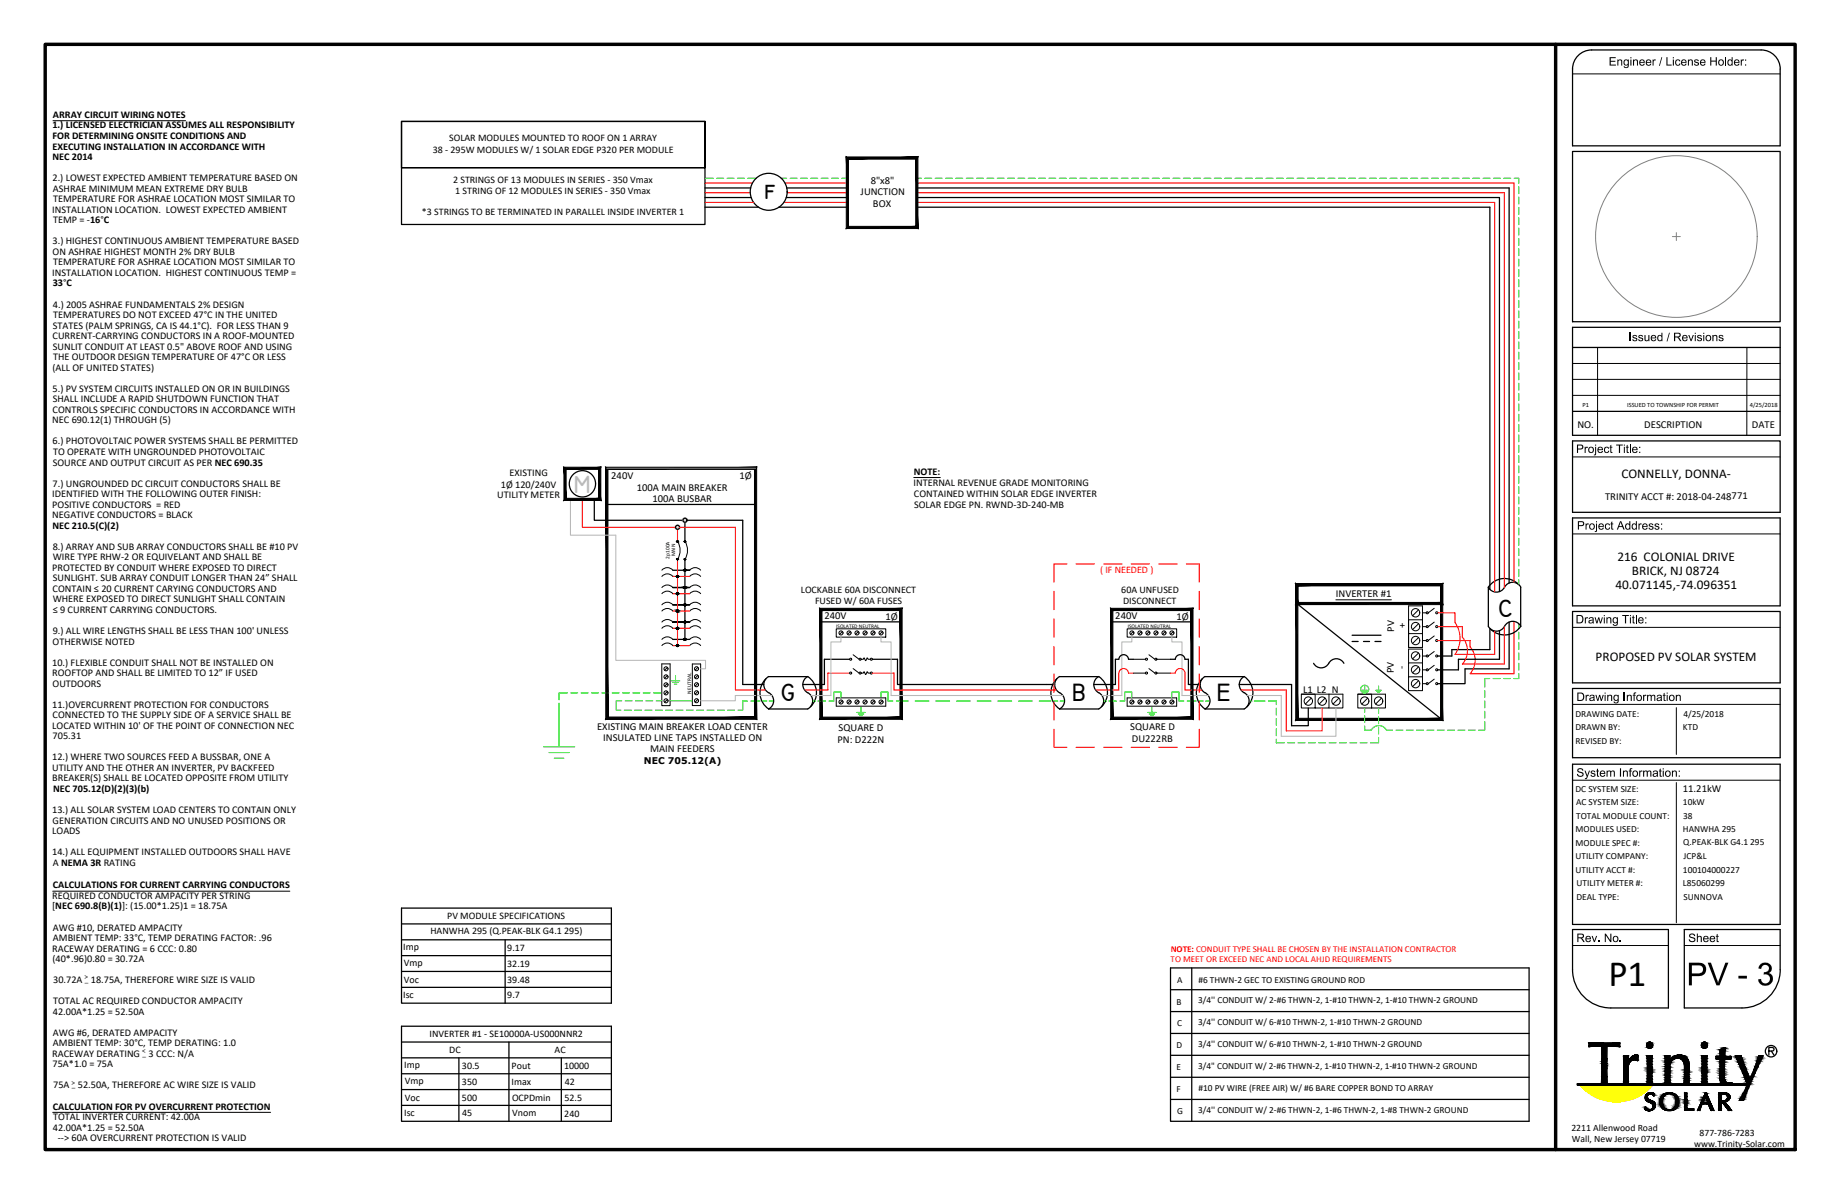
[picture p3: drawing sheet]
<svg xmlns="http://www.w3.org/2000/svg" width="432mm" height="279mm" viewBox="0 0 432 279" stroke-linecap="round" stroke-linejoin="round" font-family="sans-serif">
<defs><g id="words">
<text font-size="8.7" x="376.8" y="231">P1</text>
<g font-size="5.9">
<text x="179" y="46.7">f</text>
<text x="351" y="144.4">C</text>
<text x="182.9" y="164.1">G</text>
<text x="251.2" y="164.3">B</text>
<text x="285.1" y="164.1">E</text>
</g>
<text font-size="5.9" fill="#bababa" x="134.5" y="115.4">M</text>
<g font-size="3.1">
<text x="379.9" y="111.9">CONNELLY, DONNA-</text>
<text x="379" y="131.3">216 COLONIAL DRIVE</text>
<text x="378.5" y="137.9">40.071145,-74.096351</text>
<text x="382.4" y="134.6">BRICK, NJ 08724</text>
<text x="373.8" y="154.8">PROPOSED PV SOLAR SYSTEM</text>
</g>
<g font-size="2.5">
<text x="201.6" y="45.8">JUNCTION</text>
<text x="204" y="43.1">8&quot;x8&quot;</text>
<text x="204.5" y="48.4">BOX</text>
<text x="369.6" y="100.2">NO.</text>
<text x="385.2" y="100.2">DESCRIPTION</text>
<text x="410.5" y="100.2">DATE</text>
<text x="143.2" y="112.2">240V</text>
<text x="173.2" y="112.2">1Ø</text>
<text x="149.2" y="114.9">100A MAIN BREAKER</text>
<text x="152.9" y="117.6">100A BUSBAR</text>
<text x="376.1" y="117">TRINITY ACCT #: 2018-04-248771</text>
<text x="313" y="139.8">INVERTER #1</text>
<text x="193.2" y="145">240V</text>
<text x="207.5" y="145.1">1Ø</text>
<text x="261.3" y="145">240V</text>
<text x="275.6" y="145.1">1Ø</text>
<text x="326.7" y="148" transform="rotate(-90 326.7 148)">PV</text>
<text x="329.3" y="147.2" transform="rotate(-90 329.3 147.2)">+</text>
<text x="326.5" y="157.6" transform="rotate(-90 326.5 157.6)">PV</text>
<text x="329.2" y="156.6" transform="rotate(-90 329.2 156.6)">-</text>
<text x="305.3" y="162.2">L1 L2 N</text>
<text x="139.9" y="170.9">EXISTING MAIN BREAKER LOAD CENTER</text>
<text x="141.3" y="173.5">INSULATED LINE TAPS INSTALLED ON</text>
<text x="196.2" y="173.9">PN: D222N</text>
<text x="196.5" y="171.3">SQUARE D</text>
<text x="264.8" y="171.1">SQUARE D</text>
<text x="265.2" y="173.7">DU222RB</text>
<text x="152.3" y="176.1">MAIN FEEDERS</text>
<text x="394.3" y="185.6">11.21kW</text>
</g>
<g font-size="2.4">
<text x="12.4" y="27.6">ARRAY CIRCUIT WIRING NOTES</text>
<text x="12.3" y="30.1">1.) LICENSED ELECTRICIAN ASSUMES ALL RESPONSIBILITY</text>
<text x="12.3" y="32.5">FOR DETERMINING ONSITE CONDITIONS AND</text>
<text x="12.3" y="35">EXECUTING INSTALLATION IN ACCORDANCE WITH</text>
<text x="12.3" y="37.5">NEC 2014</text>
<text x="12.3" y="42.4">2.) LOWEST EXPECTED AMBIENT TEMPERATURE BASED ON</text>
<text x="12.4" y="44.9">ASHRAE MINIMUM MEAN EXTREME DRY BULB</text>
<text x="12.4" y="47.3">TEMPERATURE FOR ASHRAE LOCATION MOST SIMILAR TO</text>
<text x="12.2" y="49.8">INSTALLATION LOCATION. LOWEST EXPECTED AMBIENT</text>
<text x="12.4" y="52.3">TEMP = -16°C</text>
<text x="12.3" y="57.2">3.) HIGHEST CONTINUOUS AMBIENT TEMPERATURE BASED</text>
<text x="12.3" y="59.7">ON ASHRAE HIGHEST MONTH 2% DRY BULB</text>
<text x="12.2" y="64.6">INSTALLATION LOCATION. HIGHEST CONTINUOUS TEMP =</text>
<text x="12.4" y="62.2">TEMPERATURE FOR ASHRAE LOCATION MOST SIMILAR TO</text>
<text x="12.3" y="67.1">33°C</text>
<text x="12.4" y="77">STATES (PALM SPRINGS, CA IS 44.1°C). FOR LESS THAN 9</text>
<text x="12.4" y="72">4.) 2005 ASHRAE FUNDAMENTALS 2% DESIGN</text>
<text x="12.4" y="74.5">TEMPERATURES DO NOT EXCEED 47°C IN THE UNITED</text>
<text x="12.3" y="79.4">CURRENT-CARRYING CONDUCTORS IN A ROOF-MOUNTED</text>
<text x="12.4" y="81.9">SUNLIT CONDUIT AT LEAST 0.5&quot; ABOVE ROOF AND USING</text>
<text x="12.3" y="86.8">(ALL OF UNITED STATES)</text>
<text x="12.4" y="84.3">THE OUTDOOR DESIGN TEMPERATURE OF 47°C OR LESS</text>
<text x="12.3" y="91.8">5.) PV SYSTEM CIRCUITS INSTALLED ON OR IN BUILDINGS</text>
<text x="12.4" y="94.2">SHALL INCLUDE A RAPID SHUTDOWN FUNCTION THAT</text>
<text x="12.2" y="99.2">NEC 690.12(1) THROUGH (5)</text>
<text x="12.3" y="96.7">CONTROLS SPECIFIC CONDUCTORS IN ACCORDANCE WITH</text>
<text x="12.3" y="104.1">6.) PHOTOVOLTAIC POWER SYSTEMS SHALL BE PERMITTED</text>
<text x="12.4" y="106.5">TO OPERATE WITH UNGROUNDED PHOTOVOLTAIC</text>
<text x="12.3" y="114">7.) UNGROUNDED DC CIRCUIT CONDUCTORS SHALL BE</text>
<text x="12.4" y="109">SOURCE AND OUTPUT CIRCUIT AS PER NEC 690.35</text>
<text x="119.4" y="111.4">EXISTING</text>
<text x="214" y="113.7">INTERNAL REVENUE GRADE MONITORING</text>
<text x="214.1" y="111.2">NOTE:</text>
<text x="12.2" y="116.4">IDENTIFIED WITH THE FOLLOWING OUTER FINISH:</text>
<text x="12.2" y="118.9">POSITIVE CONDUCTORS = RED</text>
<text x="116.5" y="116.7">UTILITY METER</text>
<text x="117.4" y="114.2">1Ø 120/240V</text>
<text x="214.1" y="116.3">CONTAINED WITHIN SOLAR EDGE INVERTER</text>
<text x="214.2" y="118.9">SOLAR EDGE PN. RWND-3D-240-MB</text>
<text x="12.2" y="121.3">NEGATIVE CONDUCTORS = BLACK</text>
<text x="12.3" y="123.8">NEC 210.5(C)(2)</text>
<text x="12.3" y="128.7">8.) ARRAY AND SUB ARRAY CONDUCTORS SHALL BE #10 PV</text>
<text x="12.4" y="131.2">WIRE TYPE RHW-2 OR EQUIVELANT AND SHALL BE</text>
<text x="12.2" y="133.7">PROTECTED BY CONDUIT WHERE EXPOSED TO DIRECT</text>
<text x="12.4" y="136.2">SUNLIGHT. SUB ARRAY CONDUIT LONGER THAN 24” SHALL</text>
<text x="12.3" y="138.6">CONTAIN ≤ 20 CURRENT CARYING CONDUCTORS AND</text>
<text x="12.3" y="143.5">≤ 9 CURRENT CARRYING CONDUCTORS.</text>
<text x="12.4" y="141.1">WHERE EXPOSED TO DIRECT SUNLIGHT SHALL CONTAIN</text>
<text x="12.3" y="148.5">9.) ALL WIRE LENGTHS SHALL BE LESS THAN 100' UNLESS</text>
<text x="12.2" y="155.9">10.) FLEXIBLE CONDUIT SHALL NOT BE INSTALLED ON</text>
<text x="12.3" y="151">OTHERWISE NOTED</text>
<text x="12.2" y="158.3">ROOFTOP AND SHALL BE LIMITED TO 12” IF USED</text>
<text x="12.3" y="160.8">OUTDOORS</text>
<text x="12.2" y="165.7">11.)OVERCURRENT PROTECTION FOR CONDUCTORS</text>
<text x="12.2" y="170.7">LOCATED WITHIN 10' OF THE POINT OF CONNECTION NEC</text>
<text x="12.3" y="168.2">CONNECTED TO THE SUPPLY SIDE OF A SERVICE SHALL BE</text>
<text x="12.3" y="173.2">705.31</text>
<text x="12.2" y="178.1">12.) WHERE TWO SOURCES FEED A BUSSBAR, ONE A</text>
<text x="12.2" y="180.5">UTILITY AND THE OTHER AN INVERTER, PV BACKFEED</text>
<text x="12.2" y="183">BREAKER(S) SHALL BE LOCATED OPPOSITE FROM UTILITY</text>
<text x="12.5" y="185.5">NEC 705.12(D)(2)(3)(b)</text>
<text x="12.2" y="190.4">13.) ALL SOLAR SYSTEM LOAD CENTERS TO CONTAIN ONLY</text>
<text x="12.2" y="195.3">LOADS</text>
<text x="12.3" y="192.9">GENERATION CIRCUITS AND NO UNUSED POSITIONS OR</text>
<text x="12.2" y="200.3">14.) ALL EQUIPMENT INSTALLED OUTDOORS SHALL HAVE</text>
<text x="12.4" y="202.7">A NEMA 3R RATING</text>
<text x="12.3" y="208.1">CALCULATIONS FOR CURRENT CARRYING CONDUCTORS</text>
<text x="12.2" y="213">[NEC 690.8(B)(1)]: (15.00*1.25)1 = 18.75A</text>
<text x="12.2" y="210.5">REQUIRED CONDUCTOR AMPACITY PER STRING</text>
<text x="12.4" y="217.9">AWG #10, DERATED AMPACITY</text>
<text x="12.4" y="220.4">AMBIENT TEMP: 33°C, TEMP DERATING FACTOR: .96</text>
<text x="12.2" y="222.9">RACEWAY DERATING = 6 CCC: 0.80</text>
<text x="12.3" y="225.3">(40*.96)0.80 = 30.72A</text>
<text x="12.5" y="230.3">30.72A</text>
<text x="21.3" y="230.3">18.75A, THEREFORE WIRE SIZE IS VALID</text>
<text x="12.4" y="237.7">42.00A*1.25 = 52.50A</text>
<text x="12.4" y="235.2">TOTAL AC REQUIRED CONDUCTOR AMPACITY</text>
<text x="12.4" y="242.6">AWG #6, DERATED AMPACITY</text>
<text x="12.4" y="245.1">AMBIENT TEMP: 30°C, TEMP DERATING: 1.0</text>
<text x="12.2" y="247.5">RACEWAY DERATING</text>
<text x="12.3" y="250">75A*1.0 = 75A</text>
<text x="34.8" y="247.5">3 CCC: N/A</text>
<text x="12.5" y="254.9">75A</text>
<text x="18.3" y="254.9">52.50A, THEREFORE AC WIRE SIZE IS VALID</text>
<text x="12.3" y="259.9">CALCULATION FOR PV OVERCURRENT PROTECTION</text>
<text x="12.4" y="262.3">TOTAL INVERTER CURRENT: 42.00A</text>
<text x="12.4" y="264.8">42.00A*1.25 = 52.50A</text>
<text x="13.5" y="267.3">--&gt; 60A OVERCURRENT PROTECTION IS VALID</text>
</g>
<g font-size="2.3">
<text x="101.4" y="35.8">38 - 295W MODULES W/ 1 SOLAR EDGE P320 PER MODULE</text>
<text x="105.2" y="33.1">SOLAR MODULES MOUNTED TO ROOF ON 1 ARRAY</text>
<text x="106.2" y="42.9">2 STRINGS OF 13 MODULES IN SERIES - 350 Vmax</text>
<text x="106.7" y="45.4">1 STRING OF 12 MODULES IN SERIES - 350 Vmax</text>
<text x="98.9" y="50.4">*3 STRINGS TO BE TERMINATED IN PARALLEL INSIDE INVERTER 1</text>
<text x="187.6" y="138.9">LOCKABLE 60A DISCONNECT</text>
<text x="191" y="141.5">FUSED W/ 60A FUSES</text>
<text x="262.7" y="139">60A UNFUSED</text>
<text x="263.1" y="141.5">DISCONNECT</text>
<text x="104.8" y="215.3">PV MODULE SPECIFICATIONS</text>
<text x="100.8" y="218.9">HANWHA 295 (Q.PEAK-BLK G4.1 295)</text>
<text x="94.5" y="222.5">Imp</text>
<text x="94.6" y="226.2">Vmp</text>
<text x="118.8" y="226.4">32.19</text>
<text x="118.9" y="222.7">9.17</text>
<text x="94.5" y="233.8">Isc</text>
<text x="94.6" y="230.1">Voc</text>
<text x="118.8" y="230.1">39.48</text>
<text x="118.9" y="233.8">9.7</text>
<text x="100.7" y="242.9">INVERTER #1 - SE10000A-US000NNR2</text>
<text x="94.7" y="250.1">Imp</text>
<text x="105.2" y="246.6">DC</text>
<text x="108.2" y="250.4">30.5</text>
<text x="119.9" y="250.4">Pout</text>
<text x="129.9" y="246.6">AC</text>
<text x="132.2" y="250.4">10000</text>
<text x="94.9" y="253.9">Vmp</text>
<text x="94.9" y="257.8">Voc</text>
<text x="108.2" y="254.1">350</text>
<text x="108.2" y="257.8">500</text>
<text x="119.9" y="254.1">Imax</text>
<text x="120" y="257.8">OCPDmin</text>
<text x="132.2" y="257.8">52.5</text>
<text x="132.3" y="254.1">42</text>
<text x="94.7" y="261.5">Isc</text>
<text x="108.3" y="261.5">45</text>
<text x="120" y="261.5">Vnom</text>
<text x="132.2" y="261.5">240</text>
<text x="368.2" y="264.9">2211 Allenwood Road</text>
<text x="368.3" y="267.4">Wall, New Jersey 07719</text>
<text x="396.9" y="268.5">www.Trinity-Solar.com</text>
<text x="398.2" y="266">877-786-7283</text>
</g>
<text font-size="2.3" fill="#f00" x="257.7" y="134.3">( IF NEEDED )</text>
<g font-size="2.2">
<text x="369.1" y="167.9">DRAWING DATE:</text>
<text x="394.4" y="167.8">4/25/2018</text>
<text x="369.1" y="171.1">DRAWN BY:</text>
<text x="394.3" y="171.1">KTD</text>
<text x="150.9" y="178.9">NEC 705.12(A)</text>
<text x="369.1" y="174.2">REVISED BY:</text>
<text x="369.1" y="185.4">DC SYSTEM SIZE:</text>
<text x="369.3" y="188.6">AC SYSTEM SIZE:</text>
<text x="369.3" y="191.7">TOTAL MODULE COUNT:</text>
<text x="394.3" y="188.6">10kW</text>
<text x="394.4" y="191.7">38</text>
<text x="369.1" y="194.9">MODULES USED:</text>
<text x="394.3" y="194.9">HANWHA 295</text>
<text x="394.4" y="198">Q.PEAK-BLK G4.1 295</text>
<text x="369.1" y="198.1">MODULE SPEC #:</text>
<text x="369.1" y="201.2">UTILITY COMPANY:</text>
<text x="394.5" y="201.2">JCP&amp;L</text>
<text x="369.1" y="204.4">UTILITY ACCT #:</text>
<text x="369.4" y="207.6">UTILITY METER #:</text>
<text x="394.3" y="204.4">100104000227</text>
<text x="394.3" y="207.6">L85060299</text>
<text x="369.4" y="210.7">DEAL TYPE:</text>
<text x="394.4" y="210.7">SUNNOVA</text>
<text x="275.8" y="230.2">A</text>
<text x="280.8" y="230.1">#6 THWN-2 GEC TO EXISTING GROUND ROD</text>
<text x="275.7" y="235.3">B</text>
<text x="280.7" y="235">3/4'' CONDUIT W/ 2-#6 THWN-2, 1-#10 THWN-2, 1-#10 THWN-2 GROUND</text>
<text x="275.7" y="245.5">D</text>
<text x="275.8" y="240.4">C</text>
<text x="280.7" y="240.1">3/4'' CONDUIT W/ 6-#10 THWN-2, 1-#10 THWN-2 GROUND</text>
<text x="280.7" y="245.2">3/4'' CONDUIT W/ 6-#10 THWN-2, 1-#10 THWN-2 GROUND</text>
<text x="275.7" y="250.7">E</text>
<text x="280.7" y="250.4">3/4&quot; CONDUIT W/ 2-#6 THWN-2, 1-#10 THWN-2, 1-#10 THWN-2 GROUND</text>
<text x="275.7" y="255.8">F</text>
<text x="280.8" y="255.5">#10 PV WIRE (FREE AIR) W/ #6 BARE COPPER BOND TO ARRAY</text>
<text x="275.8" y="261">G</text>
<text x="280.7" y="260.7">3/4'' CONDUIT W/ 2-#6 THWN-2, 1-#6 THWN-2, 1-#8 THWN-2 GROUND</text>
</g>
<g font-size="2.1" fill="#f00">
<text x="274.3" y="225.3">TO MEET OR EXCEED NEC AND LOCAL AHJD REQUIREMENTS</text>
<text x="274.3" y="223.1">NOTE: CONDUIT TYPE SHALL BE CHOSEN BY THE INSTALLATION CONTRACTOR</text>
</g>
<g font-size="1.7">
<text x="19.8" y="229.3">&gt;</text>
<text x="19.9" y="230">_</text>
<text x="33.3" y="246.6">&lt;</text>
<text x="33.4" y="247.2">_</text>
<text x="16.7" y="254">&gt;</text>
<text x="16.8" y="254.6">_</text>
</g>
<g font-size="1.5">
<text x="370.7" y="95.3">P1</text>
<text x="381.2" y="95.3">ISSUED TO TOWNSHIP FOR PERMIT</text>
<text x="410" y="95.2">4/25/2018</text>
</g>
<g font-size="1.3">
<text x="156.8" y="130.8" transform="rotate(-90 156.8 130.8)">2p100A</text>
<text x="158.2" y="130.3" transform="rotate(-90 158.2 130.3)">MAIN</text>
<text x="195.9" y="147">ISOLATED NEUTRAL</text>
<text x="264.2" y="147">ISOLATED NEUTRAL</text>
<text x="161.9" y="162.4" transform="rotate(-90 161.9 162.4)">NEUTRAL</text>
</g>
</g></defs>
<!-- layer: LOCKED (PRINT) -->
<path d="M12.4 28.3h31.1M12.3 208.7h55.6M12.3 260.5h51.1" fill="none" stroke="#000" stroke-width=".23"/>
<!-- layer: 0 -->
<g fill="none" stroke="#000" stroke-width=".3">
<path d="M94.1 28.4h71.1v10.9h-71.1v-10.9h71.1v24.2h-71.1zM94.1 39.3h71.1M165.2 44h10.7M165.2 46.3h10.8M165.2 48.5h12.5M182.5 48.5h16M184.2 46.3h14.3M184.3 44h14.2M214.8 44h138.8v92.6M214.8 46.3h136.5v92.2M214.8 48.5h134.3v89.5M139.2 117v4.8h20.8"/>
<path d="M142.2 118.1h34.8M157.6 137.6h4h-4M157.6 133.6h4h-1.1M160.5 122.3v4.4M160.5 131.1v18.6M161 121.8h13v38.5h5M348.7 137.5a2.23 2.23 0 0 0 2.2 1.2 2.23 2.23 0 0 0 1.9-1.6 2.15 2.15 0 0 1 3.5 .4v9.2M348.7 137.5v9.2a2.23 2.23 0 0 0 2.2 1.1 2.23 2.23 0 0 0 1.9-1.5 2.15 2.15 0 0 1 3.5 .4M355.8 136.9a4.6 4.6 0 0 0-7.1 .6M157.6 145.7h4h-4M157.6 141.6h4h-4M157.6 149.7h4"/>
<path d="M179.5 159a4.6 4.6 0 0 0 .6 7M189.2 158.5l-9.1-.1a2.21 2.21 0 0 0-1.1 2.2 2.21 2.21 0 0 0 1.5 1.9 2.15 2.15 0 0 1-.4 3.5M189.2 158.4a2.21 2.21 0 0 0-1.1 2.2 2.21 2.21 0 0 0 1.5 1.9 2.15 2.15 0 0 1-.3 3.5h-9.2M189.3 158.4a4.6 4.6 0 0 1 .6 7.1M192.3 145.6h18.8M199.1 154.4h-5.9v5.9h-5.1M204.4 154.4h5.9v5.9h36.8M257.4 158.5l-9.1-.1a2.15 2.15 0 0 0 0 3.8M257.4 158.4a2.21 2.21 0 0 0-1.1 2.2 2.21 2.21 0 0 0 1.5 1.9 2.15 2.15 0 0 1-.4 3.5h-9.1a4.6 4.6 0 0 1-.7-7M257.4 158.4a4.6 4.6 0 0 1 .7 7.1M260.5 145.6h18.8M265.5 154.4h-1.1a1.13 1.13 0 0 0-1.1-1.1 1.13 1.13 0 0 0-1.2 1.1h-.8v5.9h-5"/>
<path d="M274.2 154.4h1.2a1.13 1.13 0 0 1 1.1-1.1 1.13 1.13 0 0 1 1.1 1.1h.8v5.9h2.8M281.7 159a4.6 4.6 0 0 0 .6 7M291.5 158.5l-9.2-.1a2.21 2.21 0 0 0-1.1 2.2 2.21 2.21 0 0 0 1.5 1.9 2.15 2.15 0 0 1-.4 3.5M291.5 158.4a2.21 2.21 0 0 0-1.1 2.2 2.21 2.21 0 0 0 1.5 1.9 2.15 2.15 0 0 1-.4 3.5h-9.2M291.5 158.4a4.6 4.6 0 0 1 .7 7.1M303.8 141.3l34 27.2M307.8 155.3a2.08 2.08 0 0 0 2 1.1 2.08 2.08 0 0 0 1.8-1.4 2 2 0 0 1 3.3 .3M316.8 148.8h6.8M316.8 150.2h1.4M319.5 150.2h1.4M322.1 150.2h1.5M349.1 147.2v4.9h-8.9v1.5h-3.4"/>
<path d="M351.3 147.7v6.7h-9.6v2.5h-4.9M353.6 145.7v10.9h-10.4v3.5h-6.4M356.3 146.7a4.6 4.6 0 0 1-7.1 .6M248.3 162.2a2.15 2.15 0 0 1 0 3.8M290.3 160.3h12.3v9.7h3.9v-4.2M94.1 212.7h49.1v22.2h-49.1zM94.1 216.4h49.1M94.1 220.1h49.1M94.1 223.8h49.1M94.1 227.5h49.1M94.1 231.2h49.1M118.3 220.1v14.8"/>
<path d="M274.2 226.7h84.1v35.9h-84.1zM274.2 231.8h84.1M274.2 236.9h84.1M279.2 226.7v35.9M94.1 240.3h49.1v22.3h-49.1zM94.1 244h49.1M94.1 247.7h49.1M94.1 251.5h49.1M94.1 255.2h49.1M94.1 258.9h49.1M107.5 247.7v14.9M119.2 244v18.6"/>
<path d="M131.5 247.7v14.9M274.2 242h84.1M274.2 247.2h84.1M274.2 252.3h84.1M274.2 257.5h84.1"/>
<circle cx="180.1" cy="44.9" r="4.3"/>
<circle cx="136.5" cy="113.3" r="3.1"/>
<circle cx="158.7" cy="123.5" r=".48"/>
<circle cx="160.5" cy="121.8" r=".48"/>
</g>
<g fill="none" stroke="#f00" stroke-width=".25">
<path d="M165.2 42.9h11.1M165.2 45.1h10.6M165.2 47.4h11.3M183.6 47.4h14.9M183.9 42.9h14.6M184.4 45.1h14.1M214.8 42.9h139.9v93.5M214.8 45.1h137.7v92.5M214.8 47.4h135.4v91.3M136.4 117v6.5h21.8M157.6 135h4M157.6 139.1h4"/>
<path d="M158.7 124v2.7M158.7 131.1v20.1M159.2 123.5h13.1v38.1h7.1M246.9 138.5v4.3M250 132.1h-3.1v4.2M252.1 132.1h4.3M258.6 132.1h4.3M265 132.1h4.3M271.5 132.1h4.3M277.9 132.1h3.1v4.2M281 138.5v4.3M157.6 151.2h4"/>
<path d="M157.6 143.1h4M157.6 147.1h4M199.1 157.6h-5.1v4h-5.5M204.4 157.6h5.1v4h38M246.9 144.9v4.3M246.9 151.4v4.3M246.9 157.9v4.3M265.5 157.6h-1.1a1.13 1.13 0 0 0-1.1-1 1.13 1.13 0 0 0-1.2 1v4h-5.4M274.2 157.6h1.2a1.13 1.13 0 0 1 1.1-1 1.13 1.13 0 0 1 1.1 1v4h4M281 144.9v4.3M281 151.4v4.3M281 157.9v4.3"/>
<path d="M336.8 143.5h4.1v2.3a6.5 6.5 0 0 1 0 7.5h9.3v-5.5M336.8 150h7.6v1.5M336.8 146.8h5.8v2.5M342.6 149.3a4.8 4.8 0 0 1 0 6.2M344.4 151.5a4.8 4.8 0 0 1 0 6.3M352.5 146.8v8.7h-9.9M354.7 145.6v12.2h-10.3M246.9 170.8v4.2h3.1M246.9 164.3v4.3M252.1 175h4.3M258.6 175h4.3M265 175h4.3"/>
<path d="M271.5 175h4.3M281 170.8v4.2h-3.1M281 164.3v4.3M290.7 161.6h10.7v9.6h8.4v-5.4"/>
</g>
<path d="M133.7 117v8.3h10.6v29.4h21v1.9h-1.1M197 149.2v1.1h-2.3v12.6h-4.7M206.4 149.2v1.1h2.4v12.6h40.2M265.2 149.2v1.1h-2.4v12.6h-4.6M274.6 149.2v1.1h2.3v12.6h6.2M180.8 162.9h-8.5v1.2h-8.1M292.2 162.9h8v9.5h12.8v-6.6" fill="none" stroke="#bababa" stroke-width=".25"/>
<g fill="none" stroke="#0d0" stroke-width=".25">
<path d="M349 158.9h-1.1v2M349.8 158.9h1.7M352.3 158.9h1.6M355.8 157.7v1.2h-1.1M355.8 146.1v1.1M355.8 148.1v1.6M355.8 150.5v1.6M355.8 152.9v1.6M355.8 155.3v1.6M127.3 174.9h7.3M128.6 176.2h4.8M129.9 177.6h2.2"/>
<path d="M131 164.7v10.2M132.9 162.3h-1.9v1.6M133.7 162.3h1.6M136.2 162.3h1.6M138.6 162.3h1.6M141 162.3h1.6M143.4 162.3h1.6M145.7 164.1h-1.3v2.2h1.1M145.8 162.3h1.7M146.3 166.3h1.6M146.5 164.1h1.6M148.3 162.3h1.6"/>
<path d="M148.7 166.3h1.6M148.9 164.1h1.6M150.7 162.3h1.6M151.1 166.3h1.6M151.3 164.1h1.6M153.1 162.3h2M153.6 166.3h1.6M153.7 164.1h1.4M156 166.3h1.6M157 164.1h5.2M158.4 166.3h1.6M160.8 166.3h1.6"/>
<path d="M163.2 166.3h1.7M165.7 166.3h1.6M168.1 166.3h1.6M170.5 166.3h1.6M175.1 164.2h-1.1v2.1h-1.1M175.9 164.2h2.2M178.6 164.2h1.1M180.2 164.2h1.1M190.4 164.2h.7M191.6 164.2h1.8M197 163.4v-1.3h-1.6v2.1h-1.2M206.4 163.4v-1.3h1.7v2.1h1.1"/>
<path d="M210 164.2h2.8M214.4 164.2h3.2M219.3 164.2h3.2M224.1 164.2h3.2M228.9 164.2h3.3M233.8 164.2h3.2M238.6 164.2h3.3M243.5 164.2h2.7M246.7 164.2h1.1M248.4 164.2h1M258.6 164.2h.7M259.8 164.2h1.8"/>
<path d="M265.2 163.4v-1.3h-1.7v2.1h-1.1M274.6 163.4v-1.3h1.7v2.1h1.1M278.2 164.2h2.1M280.8 164.2h1.1M282.5 164.2h1M292.6 164.2h.7M293.9 164.2h2.5M297.2 164.2h1.8v.8M299 173.1v.9h1.9M299 165.9v1.6M299 168.3v1.6M299 170.7v1.6"/>
<path d="M301.7 174h1.6M304.1 174h1.7M306.6 174h1.6M309 174h1.6M311.4 174h1.6M313.8 174h1.6M316.3 174h1.6M318.7 174h1.6M319.1 161.7h1.3M319.3 161.9h.9M319.5 162.2h.4M319.7 170v1h1.6a2 2 0 0 1 3.5 0h1.4"/>
<path d="M319.7 160.7v1M319.7 165.8v1M319.7 167.6v1.6M322.3 161.7h1.3M322.5 161.9h.9M322.8 162.2h.4M323 172.7v1.3h-1.9M323 160.7v1M323 165.8v1.3M323 167.9v1.6M323 170.3v1.6M327.1 171h1.6"/>
<path d="M329.5 171h1.6M331.9 171h1.6M334.3 171h1.6M336.7 171h1.7M339.2 171h1.6M341.6 171h1.6M344 171h1.6M347.9 169v2h-1.5M347.9 161.7v1.6M347.9 164.2v1.6M347.9 166.6v1.6"/>
<circle cx="319.7" cy="161.4" r=".94"/>
</g>
<g fill="none" stroke="#000" stroke-width=".23">
<path d="M214.1 111.8h6.2M155.1 135a1.68 1.68 0 0 1 2.5 0M155.1 133.5a1.68 1.68 0 0 1 2.5 0M155.1 139a1.68 1.68 0 0 1 2.5 0M155.1 137.6a1.68 1.68 0 0 1 2.5 0M158.8 126.8a3.9 3.9 0 0 1 0 4.2M160.5 126.8a3.9 3.9 0 0 1 0 4.2M161.6 135a1.68 1.68 0 0 1 2.6 0M161.6 133.5a1.68 1.68 0 0 1 2.6 0M161.6 139a1.68 1.68 0 0 1 2.6 0M161.6 137.6a1.68 1.68 0 0 1 2.6 0M155.1 155.5h1.9v9.8h-1.9z"/>
<path d="M155.1 143.1a1.68 1.68 0 0 1 2.5 0M155.1 141.6a1.68 1.68 0 0 1 2.5 0M155.1 147.1a1.68 1.68 0 0 1 2.5 0M155.1 145.7a1.68 1.68 0 0 1 2.5 0M155.1 151.2a1.68 1.68 0 0 1 2.5 0M155.1 149.7a1.68 1.68 0 0 1 2.5 0M156.4 158.2l-.7 .7M156.4 156.3l-.7 .7M161.6 143.1a1.68 1.68 0 0 1 2.6 0M161.6 141.6a1.68 1.68 0 0 1 2.6 0M161.6 147.1a1.68 1.68 0 0 1 2.6 0M161.6 145.7a1.68 1.68 0 0 1 2.6 0"/>
<path d="M161.6 151.2a1.68 1.68 0 0 1 2.6 0M161.6 149.7a1.68 1.68 0 0 1 2.6 0M162.2 155.5h2v9.7h-2zM163.5 158.2l-.7 .6M163.5 156.3l-.7 .7M195.9 147.3h11.6v1.9h-11.6zM197.4 147.9l-.7 .7M199.2 147.9l-.6 .7M199.9 156.6l1.4 1M199.9 153.3l1.4 1.1M201.1 147.9l-.7 .7M201.7 154.4h.6l.1-.3 .4 .6 .4-.6 .2 .3h.5"/>
<path d="M201.7 157.6h.6l.2-.3 .3 .7 .4-.7 .2 .3h.5M203 147.9l-.7 .7M204.9 147.9l-.7 .7M206.7 147.9l-.6 .7M264.1 147.3h11.6v1.9h-11.6zM265.5 154.4h2.9M265.5 157.6h2.9M265.5 147.9l-.7 .7M267.4 147.9l-.7 .7M269.2 156.6l1.4 1M269.2 153.3l1.4 1.1M269.3 147.9l-.7 .7"/>
<path d="M271 154.4h3.2M271 157.6h3.2M271.2 147.9l-.7 .7M273 147.9l-.6 .7M274.9 147.9l-.7 .7M313 140.5h13M330 148.4h3.3v-3.2h-3.3v6.4h3.3v-9.7h-3.3v9.7M330 158.5h3.3v-3.2h-3.3v6.4h3.3v-3.2M330 155.3v-3.3h3.3v3.3M332.3 159.4l-1.4 1.4M332.3 156.2l-1.4 1.4M332.3 149.3l-1.4 1.4"/>
<path d="M332.3 146.1l-1.4 1.4M332.3 152.9l-1.4 1.4M332.3 142.8l-1.4 1.4M333.3 146.8h.8M333.3 150h.8M333.3 156.9h.8M333.3 153.6h.8M333.3 143.5h.8M336 148.9l-1.4 1.1M336 145.7l-1.4 1.1M336 159.1l-1.4 1M336 155.8l-1.4 1.1"/>
<path d="M336 152.6l-1.4 1M336 142.5l-1.4 1M156.4 163.8l-.7 .7M156.4 161.9l-.7 .7M156.4 160.1l-.7 .6M163.5 163.8l-.7 .7M163.5 161.9l-.7 .7M163.5 160l-.7 .7M195.9 163.4h11.6v2h-11.6zM197.4 164.1l-.7 .7M199.2 164.1l-.6 .7M201.1 164.1l-.7 .7"/>
<path d="M203 164.1l-.7 .7M204.9 164.1l-.7 .7M206.7 164.1l-.6 .7M264.1 163.4h11.6v2h-11.6zM265.5 164.1l-.7 .7M267.4 164.1l-.7 .7M269.3 164.1l-.7 .7M271.2 164.1l-.7 .7M273 164.1l-.6 .7M274.9 164.1l-.7 .7M304.9 162.6h9.7v3.2h-3.2M307.2 163.5l-1.4 1.4"/>
<path d="M310.5 163.5l-1.4 1.4M311.4 162.6v3.2h-6.5v-3.2h3.2v3.2M313.7 163.5l-1.4 1.4M318.1 162.6h6.5v3.2h-6.5v-3.2h3.3v3.2M320.4 163.5l-1.3 1.4M323.7 163.5l-1.4 1.4M333.3 160.1h.8"/>
<circle cx="158.7" cy="131" r=".12"/>
<circle cx="158.7" cy="126.8" r=".12"/>
<circle cx="158.7" cy="139" r=".22"/>
<circle cx="158.7" cy="135" r=".22"/>
<circle cx="160.5" cy="126.8" r=".12"/>
<circle cx="160.5" cy="131" r=".12"/>
<circle cx="160.5" cy="137.6" r=".22"/>
<circle cx="160.5" cy="133.5" r=".22"/>
<circle cx="156" cy="156.6" r=".48"/>
<circle cx="156" cy="158.5" r=".48"/>
<circle cx="158.7" cy="151.2" r=".22"/>
<circle cx="158.7" cy="143.1" r=".22"/>
<circle cx="158.7" cy="147.1" r=".22"/>
<circle cx="160.5" cy="149.7" r=".22"/>
<circle cx="160.5" cy="145.7" r=".22"/>
<circle cx="160.5" cy="141.6" r=".22"/>
<circle cx="163.2" cy="158.5" r=".48"/>
<circle cx="163.2" cy="156.6" r=".48"/>
<circle cx="197" cy="148.2" r=".48"/>
<circle cx="198.9" cy="148.2" r=".48"/>
<circle cx="199.3" cy="157.6" r=".24"/>
<circle cx="199.3" cy="154.4" r=".24"/>
<circle cx="200.8" cy="148.2" r=".48"/>
<circle cx="201.5" cy="154.4" r=".24"/>
<circle cx="201.5" cy="157.6" r=".24"/>
<circle cx="202.7" cy="148.2" r=".48"/>
<circle cx="204.1" cy="157.6" r=".24"/>
<circle cx="204.1" cy="154.4" r=".24"/>
<circle cx="204.5" cy="148.2" r=".48"/>
<circle cx="206.4" cy="148.2" r=".48"/>
<circle cx="265.2" cy="148.2" r=".48"/>
<circle cx="267.1" cy="148.2" r=".48"/>
<circle cx="268.6" cy="157.6" r=".24"/>
<circle cx="268.6" cy="154.4" r=".24"/>
<circle cx="268.9" cy="148.2" r=".48"/>
<circle cx="270.8" cy="148.2" r=".48"/>
<circle cx="270.8" cy="157.6" r=".24"/>
<circle cx="270.8" cy="154.4" r=".24"/>
<circle cx="272.7" cy="148.2" r=".48"/>
<circle cx="274.6" cy="148.2" r=".48"/>
<circle cx="331.7" cy="150" r=".98"/>
<circle cx="331.7" cy="146.8" r=".98"/>
<circle cx="331.7" cy="143.5" r=".98"/>
<circle cx="331.7" cy="153.6" r=".98"/>
<circle cx="331.7" cy="156.9" r=".98"/>
<circle cx="334.4" cy="146.8" r=".24"/>
<circle cx="334.4" cy="150" r=".24"/>
<circle cx="334.4" cy="153.6" r=".24"/>
<circle cx="334.4" cy="143.5" r=".24"/>
<circle cx="334.4" cy="156.9" r=".24"/>
<circle cx="336.6" cy="146.8" r=".24"/>
<circle cx="336.6" cy="156.9" r=".24"/>
<circle cx="336.6" cy="143.5" r=".24"/>
<circle cx="336.6" cy="153.6" r=".24"/>
<circle cx="336.6" cy="150" r=".24"/>
<circle cx="156" cy="162.3" r=".48"/>
<circle cx="156" cy="160.4" r=".48"/>
<circle cx="156" cy="164.1" r=".48"/>
<circle cx="163.2" cy="164.1" r=".48"/>
<circle cx="163.2" cy="162.2" r=".48"/>
<circle cx="163.2" cy="160.4" r=".48"/>
<circle cx="197" cy="164.4" r=".48"/>
<circle cx="198.9" cy="164.4" r=".48"/>
<circle cx="200.8" cy="164.4" r=".48"/>
<circle cx="202.7" cy="164.4" r=".48"/>
<circle cx="204.5" cy="164.4" r=".48"/>
<circle cx="206.4" cy="164.4" r=".48"/>
<circle cx="265.2" cy="164.4" r=".48"/>
<circle cx="267.1" cy="164.4" r=".48"/>
<circle cx="268.9" cy="164.4" r=".48"/>
<circle cx="270.8" cy="164.4" r=".48"/>
<circle cx="272.7" cy="164.4" r=".48"/>
<circle cx="274.6" cy="164.4" r=".48"/>
<circle cx="306.5" cy="164.2" r=".98"/>
<circle cx="309.8" cy="164.2" r=".98"/>
<circle cx="313" cy="164.2" r=".98"/>
<circle cx="319.7" cy="164.2" r=".98"/>
<circle cx="323" cy="164.2" r=".98"/>
<circle cx="331.7" cy="160.1" r=".98"/>
<circle cx="334.4" cy="160.1" r=".24"/>
<circle cx="336.6" cy="160.1" r=".24"/>
</g>
<g fill="#000" stroke="#000" stroke-width=".23">
<path d="M158.5 139.2h.4zM158.5 134.9h.4zM158.6 131h.2zM158.6 126.9h.2zM158.6 130.9h.2zM158.6 126.8h.2zM158.7 130.8h.1zM158.7 138.8h.1zM158.7 134.8h.1zM158.7 131.1h.1zM158.7 126.9h.1zM160.3 133.7h.4z"/>
<path d="M160.3 137.7h.3zM160.3 137.4h.3zM160.3 131h.3zM160.3 126.9h.3zM160.4 130.9h.2zM160.4 126.8h.2zM160.4 131.1h.1zM160.4 126.9h.1zM160.4 137.4h.1zM160.4 133.3h.1zM158.5 143.2h.4zM158.6 143h.3z"/>
<path d="M158.7 151h.1zM158.7 146.9h.1zM158.7 142.9h.1zM160.4 149.5h.1zM160.4 145.5h.1zM160.4 141.4h.1zM399.7 258.2h1zM399.8 258.2h.9zM399.9 258.2h.8zM400.4 258.9h.6zM400.8 259.9h.6zM403.4 256h1z"/>
<path d="M403.7 257.9h.9zM403.8 258.5h.6zM403.8 258.5h.7zM404 258.8h.6zM404.1 258.8h.6zM404.2 256.3h.8zM404.4 259.2h.6zM404.6 256.6h.6zM404.7 256.6h.5zM404.7 257.4h.5zM397.8 260h.1zM400.9 260h.1z"/>
<path d="M402.7 260h.1zM405 260h.1z"/>
<path d="M198.3 53.5h16.8l-.5-.5zM198.3 53.5l.5-.5h15.8zM198.3 36.8v16.7l.5-.5zM198.3 36.8l.5 .5v15.7zM198.3 36.8l.5 .5 16.3-.5zM198.8 37.3l16.3-.5-.5 .5zM215.1 36.8l-.5 .5 .5 16.2zM214.6 37.3l.5 16.2-.5-.5z"/>
<path d="M132.1 109.4v7.8l.5-.5zM132.1 109.4l.5 .5v6.8zM132.1 109.4l.5 .5 8.2-.5zM132.6 109.9l8.2-.5-.6 .5zM140.2 109.9l.6 7.3v-7.8zM140.2 109.9l.6 7.3-.6-.5zM132.1 117.2h8.7l-.6-.5zM132.1 117.2l.5-.5h7.6z"/>
<path d="M158.7 126.7h.1zM158.7 126.7h.1z"/>
<path d="M158.7 130.8l.1 .1zM158.7 130.8l.1 .1z"/>
<path d="M158.7 130.9h.1zM158.7 130.9h.1zM158.7 130.9h.1zM158.7 130.9h.1z"/>
<path d="M158.7 131.1h.1zM158.7 131.1h.1z"/>
<path d="M158.7 126.7h.1zM158.7 126.7h.1z"/>
<path d="M158.7 126.9h.1zM158.7 126.9h.1z"/>
<path d="M158.7 139.3h.1zM158.7 139.3h.1z"/>
<path d="M158.7 134.8h.1zM158.7 134.8h.1z"/>
<path d="M158.7 135.2h.1zM158.7 135.2h.1z"/>
<path d="M158.7 130.9h.1zM158.7 130.9h.1zM158.6 130.9h.2zM158.6 130.9h.2z"/>
<path d="M158.7 131.1h.1zM158.7 131.1h.1z"/>
<path d="M158.7 126.7h.1zM158.7 126.7h.1z"/>
<path d="M158.7 126.7h.1zM158.6 126.7h.2zM158.6 126.7h.2zM158.6 126.7h.2z"/>
<path d="M158.7 126.9h.1zM158.7 126.9h.1z"/>
<path d="M158.7 138.8h.1zM158.7 138.8h.1z"/>
<path d="M158.7 138.8h.1zM158.6 138.8h.2z"/>
<path d="M158.7 139.2h.1zM158.7 139.2l.1 .1z"/>
<path d="M158.7 134.8h.1zM158.6 134.8h.2z"/>
<path d="M158.7 135.2h.1zM158.7 135.2h.1z"/>
<path d="M158.6 130.9h.2zM158.6 130.9h.2zM158.6 130.9h.2z"/>
<path d="M158.6 130.9h.3zM158.6 130.9h.3zM158.6 130.9h.3zM158.6 130.9h.3z"/>
<path d="M158.6 131h.2zM158.6 131h.2zM158.6 131h.2zM158.6 131h.2z"/>
<path d="M158.6 131h.2zM158.6 131l.2 .1zM158.7 131.1h.1zM158.7 131.1h.1z"/>
<path d="M158.6 126.7l.2 .1zM158.6 126.7l.2 .1zM158.6 126.8h.2z"/>
<path d="M158.6 126.8h.3zM158.6 126.8h.3z"/>
<path d="M158.6 126.9h.2zM158.6 126.9h.2zM158.6 126.9h.2zM158.6 126.9h.2z"/>
<path d="M158.6 126.9h.2zM158.6 126.9h.2zM158.7 126.9h.1zM158.7 126.9h.1z"/>
<path d="M158.6 138.8l.3 .1zM158.6 138.8l.3 .1z"/>
<path d="M158.6 139.2h.2zM158.6 139.2h.2z"/>
<path d="M158.6 134.8h.3zM158.6 134.8h.3z"/>
<path d="M158.6 135.2h.2zM158.6 135.2h.2z"/>
<path d="M158.6 130.9l.3 .1zM158.6 130.9l.3 .1z"/>
<path d="M158.6 131h.3zM158.6 131h.3zM158.6 131h.3zM158.6 131h.3z"/>
<path d="M158.6 131h.3zM158.6 131h.3zM158.6 131h.3zM158.6 131h.3z"/>
<path d="M158.6 131h.3zM158.6 131h.2zM158.6 131h.2z"/>
<path d="M158.6 126.8h.3zM158.6 126.8h.3zM158.6 126.8h.3zM158.6 126.8h.3z"/>
<path d="M158.6 126.8h.3zM158.6 126.8h.3zM158.6 126.8h.3zM158.6 126.8h.3z"/>
<path d="M158.6 126.8h.3zM158.6 126.8h.3zM158.6 126.8h.3zM158.6 126.8h.3z"/>
<path d="M158.6 126.8h.3zM158.6 126.8l.2 .1zM158.6 126.9h.2z"/>
<path d="M158.6 138.9h.3zM158.6 138.9h.3z"/>
<path d="M158.6 139.2h.3zM158.6 139.2h.2z"/>
<path d="M158.6 134.8h.3zM158.6 134.8h.3z"/>
<path d="M158.6 135.2h.3zM158.6 135.2h.2z"/>
<path d="M158.6 138.9h.3zM158.6 138.9h.3z"/>
<path d="M158.6 139.2h.3zM158.6 139.2h.3z"/>
<path d="M158.6 134.8h.3zM158.6 134.8h.3z"/>
<path d="M158.6 135.2h.3zM158.6 135.2h.3z"/>
<path d="M158.6 138.9h.3zM158.6 138.9h.3z"/>
<path d="M158.5 138.9h.4zM158.5 138.9h.4z"/>
<path d="M158.5 139.2h.4zM158.5 139.2h.4z"/>
<path d="M158.6 139.2h.3zM158.6 139.2h.3z"/>
<path d="M158.6 134.8l.3 .1zM158.6 134.8l.3 .1z"/>
<path d="M158.5 134.9h.4zM158.5 134.9h.4zM158.5 134.9h.4z"/>
<path d="M158.5 135.1l.4 .1zM158.5 135.1l.4 .1z"/>
<path d="M158.6 135.2h.3zM158.6 135.2h.3z"/>
<path d="M158.5 138.9l.4 .1zM158.5 138.9l.4 .1z"/>
<path d="M158.5 139h.4zM158.5 139h.4z"/>
<path d="M158.5 139.2h.4zM158.5 139.2h.4z"/>
<path d="M158.5 134.9h.4zM158.5 134.9h.4z"/>
<path d="M158.5 135.1h.4zM158.5 135.1h.4z"/>
<path d="M158.5 135.1h.4zM158.5 135.1h.4z"/>
<path d="M158.5 139h.4zM158.5 139h.4z"/>
<path d="M158.5 139h.4zM158.5 139h.4z"/>
<path d="M158.5 139h.5zM158.5 139h.5z"/>
<path d="M158.5 139.1h.4zM158.5 139.1h.4z"/>
<path d="M158.5 139.1h.4zM158.5 139.1h.4z"/>
<path d="M158.5 139.1h.4zM158.5 139.1l.4 .1zM158.5 139.2h.4z"/>
<path d="M158.5 134.9h.4zM158.5 134.9h.4z"/>
<path d="M158.5 134.9l.4 .1zM158.5 134.9l.4 .1z"/>
<path d="M158.5 135h.5zM158.5 135h.5z"/>
<path d="M158.5 135l.4 .1zM158.5 135l.4 .1z"/>
<path d="M158.5 135.1h.4zM158.5 135.1h.4z"/>
<path d="M158.5 135.1h.4zM158.5 135.1h.4z"/>
<path d="M158.5 139l.5 .1zM158.5 139l.5 .1z"/>
<path d="M158.5 139.1h.5zM158.5 139.1h.5z"/>
<path d="M158.5 139.1h.5zM158.5 139.1h.4z"/>
<path d="M158.5 135h.5zM158.5 135h.5z"/>
<path d="M158.5 135h.5zM158.5 135h.5z"/>
<path d="M158.5 135h.5zM158.5 135h.4z"/>
<path d="M160.4 126.7h.1zM160.4 126.7h.1zM160.4 126.7h.1zM160.4 126.7h.1z"/>
<path d="M160.4 130.8h.1zM160.4 130.8h.1z"/>
<path d="M160.4 130.8l.1 .1zM160.4 130.8l.1 .1z"/>
<path d="M160.4 130.9h.2zM160.4 130.9h.2zM160.4 130.9h.2zM160.4 130.9h.2z"/>
<path d="M160.4 131.1h.1zM160.4 131.1h.1z"/>
<path d="M160.4 126.7h.2zM160.4 126.7h.2z"/>
<path d="M160.4 126.9h.1zM160.4 126.9h.1z"/>
<path d="M160.4 137.8h.1zM160.4 137.8h.2z"/>
<path d="M160.4 137.8h.1zM160.4 137.8h.1z"/>
<path d="M160.4 133.8h.1zM160.4 133.8h.1z"/>
<path d="M160.4 130.9h.2zM160.4 130.9h.2zM160.4 130.9h.2zM160.4 130.9h.2z"/>
<path d="M160.4 131.1h.2zM160.4 131.1h.1z"/>
<path d="M160.4 126.7h.2zM160.4 126.7h.2z"/>
<path d="M160.4 126.7h.2zM160.4 126.7h.2zM160.4 126.7h.2zM160.4 126.7h.2z"/>
<path d="M160.4 126.9h.2zM160.4 126.9h.1z"/>
<path d="M160.4 137.4h.2zM160.4 137.4h.2z"/>
<path d="M160.4 137.4h.2zM160.4 137.4h.2z"/>
<path d="M160.4 133.3h.2zM160.4 133.3h.2z"/>
<path d="M160.4 133.3h.2zM160.4 133.3h.2z"/>
<path d="M160.4 133.7h.2zM160.4 133.7l.1 .1z"/>
<path d="M160.4 130.9h.2zM160.4 130.9h.2zM160.3 130.9h.3z"/>
<path d="M160.3 130.9h.3zM160.3 130.9h.3zM160.3 130.9h.3zM160.3 130.9h.3z"/>
<path d="M160.4 131h.2zM160.4 131h.2zM160.4 131h.2zM160.4 131h.2z"/>
<path d="M160.4 131h.2zM160.4 131l.2 .1zM160.4 131.1h.2zM160.4 131.1h.2z"/>
<path d="M160.4 126.7l.2 .1zM160.4 126.7l.2 .1zM160.3 126.8h.3z"/>
<path d="M160.3 126.8h.3zM160.3 126.8h.3z"/>
<path d="M160.4 126.9h.2zM160.4 126.9h.2zM160.4 126.9h.2zM160.4 126.9h.2z"/>
<path d="M160.4 126.9h.2zM160.4 126.9h.2zM160.4 126.9h.2zM160.4 126.9h.2z"/>
<path d="M160.4 137.4h.2zM160.3 137.4h.3z"/>
<path d="M160.4 137.8h.2zM160.4 137.8h.2z"/>
<path d="M160.4 133.3l.2 .1zM160.4 133.3l.2 .1z"/>
<path d="M160.4 133.7h.2zM160.4 133.7h.2z"/>
<path d="M160.3 130.9l.3 .1zM160.3 130.9l.3 .1z"/>
<path d="M160.3 131h.3zM160.3 131h.3zM160.3 131h.3zM160.3 131h.3z"/>
<path d="M160.3 131h.3zM160.3 131h.3zM160.3 131h.3zM160.3 131h.3z"/>
<path d="M160.3 131h.3zM160.3 131h.3zM160.3 131h.3z"/>
<path d="M160.3 126.8h.3zM160.3 126.8h.3zM160.3 126.8h.3zM160.3 126.8h.3z"/>
<path d="M160.3 126.8h.3zM160.3 126.8h.3zM160.3 126.8h.3zM160.3 126.8h.3z"/>
<path d="M160.3 126.8h.3zM160.3 126.8h.3zM160.3 126.8h.3zM160.3 126.8h.3z"/>
<path d="M160.3 126.8h.3zM160.3 126.8l.3 .1zM160.3 126.9h.3z"/>
<path d="M160.3 137.4h.3zM160.3 137.4h.3z"/>
<path d="M160.3 137.8h.3zM160.3 137.8h.3z"/>
<path d="M160.3 133.4h.3zM160.3 133.4h.3z"/>
<path d="M160.3 133.7h.3zM160.3 133.7h.3z"/>
<path d="M160.3 137.4h.3zM160.3 137.4h.3zM160.3 137.4h.3z"/>
<path d="M160.3 137.8h.3zM160.3 137.8h.3z"/>
<path d="M160.3 133.4h.3zM160.3 133.4h.3z"/>
<path d="M160.3 133.7h.3zM160.3 133.7h.3z"/>
<path d="M160.3 137.4l.4 .1zM160.3 137.4l.4 .1z"/>
<path d="M160.3 137.7h.3zM160.3 137.7l.3 .1z"/>
<path d="M160.3 133.4h.3zM160.3 133.4h.3z"/>
<path d="M160.3 133.4h.4zM160.3 133.4h.4z"/>
<path d="M160.3 133.7h.3zM160.3 133.7h.3z"/>
<path d="M160.3 133.7h.3zM160.3 133.7h.3z"/>
<path d="M160.3 137.5h.4zM160.3 137.5h.4z"/>
<path d="M160.3 137.5h.4zM160.3 137.5h.4z"/>
<path d="M160.3 137.7h.4zM160.3 137.7h.4z"/>
<path d="M160.3 137.7h.4zM160.3 137.7h.3zM160.3 137.7h.3z"/>
<path d="M160.3 133.4h.4zM160.3 133.4h.4z"/>
<path d="M160.3 133.4l.4 .1zM160.3 133.4l.4 .1z"/>
<path d="M160.3 133.7h.4zM160.3 133.7h.3z"/>
<path d="M160.3 137.5h.4zM160.3 137.5h.4z"/>
<path d="M160.3 137.5l.4 .1zM160.3 137.5l.4 .1z"/>
<path d="M160.2 137.6h.5zM160.2 137.6h.5z"/>
<path d="M160.2 137.6l.5 .1zM160.2 137.6l.5 .1z"/>
<path d="M160.3 137.7h.4zM160.3 137.7h.4z"/>
<path d="M160.3 137.7h.4zM160.3 137.7h.4z"/>
<path d="M160.3 133.5h.4zM160.3 133.5h.4z"/>
<path d="M160.3 133.5h.4zM160.3 133.5h.4z"/>
<path d="M160.2 133.5h.5zM160.2 133.5h.5z"/>
<path d="M160.2 133.6h.5zM160.2 133.6h.5z"/>
<path d="M160.3 133.6h.4zM160.3 133.6h.4z"/>
<path d="M160.3 133.6h.4zM160.3 133.6l.4 .1zM160.3 133.7h.4z"/>
<path d="M160.2 137.6h.5zM160.2 137.6h.5z"/>
<path d="M160.2 137.6h.5zM160.2 137.6h.5z"/>
<path d="M160.2 137.6h.5zM160.2 137.6h.5z"/>
<path d="M160.2 133.5l.5 .1zM160.2 133.5l.5 .1z"/>
<path d="M160.2 133.6h.5zM160.2 133.6h.5z"/>
<path d="M160.2 133.6h.5zM160.2 133.6h.5z"/>
<path d="M158.7 151h.1zM158.7 151h.1z"/>
<path d="M158.7 151.4h.1zM158.7 151.4h.1z"/>
<path d="M158.7 147.4h.1zM158.7 147.4h.1z"/>
<path d="M158.7 147.4h.1zM158.7 147.4h.1z"/>
<path d="M158.7 143.3h.1zM158.7 143.3h.1z"/>
<path d="M158.7 143.3h.1zM158.7 143.3h.1z"/>
<path d="M158.7 151h.1zM158.6 151h.2z"/>
<path d="M158.7 151.4h.1zM158.7 151.4h.1z"/>
<path d="M158.7 146.9h.1zM158.7 146.9h.1z"/>
<path d="M158.7 146.9l.1 .1zM158.7 146.9l.1 .1z"/>
<path d="M158.7 142.9h.1zM158.7 142.9h.1z"/>
<path d="M158.7 142.9h.1zM158.7 142.9h.1z"/>
<path d="M158.6 151h.3zM158.6 151h.3z"/>
<path d="M158.6 151.4h.2zM158.6 151.4h.2z"/>
<path d="M158.6 147h.3zM158.6 147h.3z"/>
<path d="M158.6 147.4h.2zM158.6 147.4h.2z"/>
<path d="M158.6 142.9h.3zM158.6 142.9h.3z"/>
<path d="M158.6 143.3h.2zM158.6 143.3h.2z"/>
<path d="M158.6 151h.3zM158.6 151h.3z"/>
<path d="M158.6 151.4h.3zM158.6 151.4h.2z"/>
<path d="M158.6 147h.3zM158.6 147h.3z"/>
<path d="M158.6 147.3h.3zM158.6 147.3l.2 .1z"/>
<path d="M158.6 142.9h.3zM158.6 142.9h.3z"/>
<path d="M158.6 143.3h.3zM158.6 143.3h.2z"/>
<path d="M158.6 151h.3zM158.6 151h.3z"/>
<path d="M158.6 151.4h.3zM158.6 151.4h.3z"/>
<path d="M158.6 147h.3zM158.6 147h.3z"/>
<path d="M158.6 147.3h.3zM158.6 147.3h.3z"/>
<path d="M158.6 142.9l.3 .1zM158.6 142.9l.3 .1zM158.5 143h.4z"/>
<path d="M158.6 143.3h.3zM158.6 143.3h.3z"/>
<path d="M158.6 151l.3 .1zM158.6 151l.3 .1z"/>
<path d="M158.5 151.1h.4zM158.5 151.1h.4z"/>
<path d="M158.5 151.3l.4 .1zM158.5 151.3l.4 .1z"/>
<path d="M158.6 151.4h.3zM158.6 151.4h.3z"/>
<path d="M158.6 147h.3zM158.6 147h.3z"/>
<path d="M158.5 147.3h.4zM158.5 147.3h.4z"/>
<path d="M158.6 147.3h.3zM158.6 147.3h.3z"/>
<path d="M158.5 143h.4zM158.5 143h.4z"/>
<path d="M158.6 143.2h.3zM158.6 143.2l.3 .1z"/>
<path d="M158.5 151.1h.4zM158.5 151.1h.4z"/>
<path d="M158.5 151.1h.4zM158.5 151.1h.4z"/>
<path d="M158.5 151.3h.4zM158.5 151.3h.4z"/>
<path d="M158.5 151.3h.4zM158.5 151.3h.4z"/>
<path d="M158.5 151.3h.4zM158.5 151.3h.4z"/>
<path d="M158.5 147h.4zM158.5 147h.4z"/>
<path d="M158.5 147h.4zM158.5 147h.4z"/>
<path d="M158.5 147l.4 .1zM158.5 147l.4 .1z"/>
<path d="M158.5 147.2l.4 .1zM158.5 147.2l.4 .1z"/>
<path d="M158.5 147.3h.4zM158.5 147.3h.4z"/>
<path d="M158.5 143h.4zM158.5 143h.4z"/>
<path d="M158.5 143h.4zM158.5 143h.4z"/>
<path d="M158.5 143.2h.4zM158.5 143.2h.4z"/>
<path d="M158.5 143.2h.4zM158.5 143.2h.4zM158.5 143.2h.4z"/>
<path d="M158.5 151.1h.4zM158.5 151.1h.4z"/>
<path d="M158.5 151.1l.4 .1zM158.5 151.1l.4 .1z"/>
<path d="M158.5 151.2h.5zM158.5 151.2h.5z"/>
<path d="M158.5 151.2l.4 .1zM158.5 151.2l.4 .1z"/>
<path d="M158.5 151.3h.4zM158.5 151.3h.4z"/>
<path d="M158.5 147.1h.4zM158.5 147.1h.4z"/>
<path d="M158.5 147.1h.4zM158.5 147.1h.4z"/>
<path d="M158.5 147.1h.5zM158.5 147.1h.5z"/>
<path d="M158.5 147.2h.4zM158.5 147.2h.4z"/>
<path d="M158.5 147.2h.4zM158.5 147.2h.4z"/>
<path d="M158.5 147.2h.4zM158.5 147.2h.4z"/>
<path d="M158.5 143h.4zM158.5 143h.4z"/>
<path d="M158.5 143l.4 .1zM158.5 143l.4 .1z"/>
<path d="M158.5 143.1h.5zM158.5 143.1h.5z"/>
<path d="M158.5 143.1l.4 .1zM158.5 143.1l.4 .1z"/>
<path d="M158.5 143.2h.4zM158.5 143.2h.4z"/>
<path d="M158.5 143.2h.4zM158.5 143.2h.4z"/>
<path d="M158.5 151.2h.5zM158.5 151.2h.5z"/>
<path d="M158.5 151.2h.5zM158.5 151.2h.5z"/>
<path d="M158.5 151.2h.5zM158.5 151.2h.4z"/>
<path d="M158.5 147.1h.5zM158.5 147.1h.5z"/>
<path d="M158.5 147.1l.5 .1zM158.5 147.1l.5 .1z"/>
<path d="M158.5 147.2h.5zM158.5 147.2h.4z"/>
<path d="M158.5 143.1h.5zM158.5 143.1h.5z"/>
<path d="M158.5 143.1h.5zM158.5 143.1h.5z"/>
<path d="M158.5 143.1h.5zM158.5 143.1h.4z"/>
<path d="M160.4 150h.1zM160.4 150h.2z"/>
<path d="M160.4 150h.1zM160.4 150h.1z"/>
<path d="M160.4 145.5h.2zM160.4 145.5h.2z"/>
<path d="M160.4 145.9h.1zM160.4 145.9h.1z"/>
<path d="M160.4 141.9h.1zM160.4 141.9h.2z"/>
<path d="M160.4 141.9h.1zM160.4 141.9h.1z"/>
<path d="M160.4 149.5h.2zM160.4 149.5h.2z"/>
<path d="M160.4 149.5h.2zM160.4 149.5h.2z"/>
<path d="M160.4 145.5h.2zM160.4 145.5h.2z"/>
<path d="M160.4 145.9h.2zM160.4 145.9h.1z"/>
<path d="M160.4 141.4h.2zM160.4 141.4h.2z"/>
<path d="M160.4 141.4h.2zM160.4 141.4h.2z"/>
<path d="M160.4 149.5l.2 .1zM160.4 149.5l.2 .1z"/>
<path d="M160.4 149.9h.2zM160.4 149.9l.2 .1z"/>
<path d="M160.4 145.5h.2zM160.4 145.5h.2z"/>
<path d="M160.4 145.9h.2zM160.4 145.9h.2z"/>
<path d="M160.4 141.4h.2zM160.3 141.4h.3z"/>
<path d="M160.4 141.9h.2zM160.4 141.9h.2z"/>
<path d="M160.3 149.6h.3zM160.3 149.6h.3z"/>
<path d="M160.3 149.9h.3zM160.3 149.9h.3z"/>
<path d="M160.3 145.5h.3zM160.3 145.5h.3z"/>
<path d="M160.3 145.9h.3zM160.3 145.9h.3z"/>
<path d="M160.3 141.4l.3 .1zM160.3 141.4l.3 .1z"/>
<path d="M160.3 141.8h.3zM160.3 141.8l.3 .1z"/>
<path d="M160.3 149.6h.3zM160.3 149.6h.3z"/>
<path d="M160.3 149.9h.3zM160.3 149.9h.3z"/>
<path d="M160.3 145.5h.3zM160.3 145.5h.3z"/>
<path d="M160.3 145.9h.3zM160.3 145.9h.3z"/>
<path d="M160.3 141.5h.3zM160.3 141.5h.3z"/>
<path d="M160.3 141.8h.3zM160.3 141.8h.3z"/>
<path d="M160.3 149.6h.3zM160.3 149.6h.3z"/>
<path d="M160.3 149.6h.4zM160.3 149.6h.4z"/>
<path d="M160.3 149.9h.3zM160.3 149.9h.4z"/>
<path d="M160.3 149.9h.3zM160.3 149.9h.3z"/>
<path d="M160.3 149.9h.3zM160.3 149.9h.3z"/>
<path d="M160.3 145.5l.3 .1zM160.3 145.5l.3 .1z"/>
<path d="M160.3 145.6h.4zM160.3 145.6h.4z"/>
<path d="M160.3 145.8l.3 .1zM160.3 145.8l.3 .1z"/>
<path d="M160.3 145.9h.3zM160.3 145.9h.3z"/>
<path d="M160.3 141.5h.3zM160.3 141.5h.3z"/>
<path d="M160.3 141.8h.3zM160.3 141.8h.3z"/>
<path d="M160.3 141.8h.3zM160.3 141.8h.3z"/>
<path d="M160.3 149.6h.4zM160.3 149.6h.4z"/>
<path d="M160.3 149.6l.4 .1zM160.3 149.6l.4 .1z"/>
<path d="M160.3 149.9h.4zM160.3 149.9h.4z"/>
<path d="M160.3 145.6h.4zM160.3 145.6h.4z"/>
<path d="M160.3 145.6h.4zM160.3 145.6h.4zM160.3 145.6h.4zM160.3 145.6h.4z"/>
<path d="M160.3 145.8h.4zM160.3 145.8h.4z"/>
<path d="M160.3 145.8h.4zM160.3 145.8h.4z"/>
<path d="M160.3 145.8h.4zM160.3 145.8h.3z"/>
<path d="M160.3 141.5h.4zM160.3 141.5h.4z"/>
<path d="M160.3 141.5h.4zM160.3 141.5h.4z"/>
<path d="M160.3 141.5l.4 .1zM160.3 141.5l.4 .1z"/>
<path d="M160.3 141.7l.4 .1zM160.3 141.7l.4 .1z"/>
<path d="M160.3 141.8h.4zM160.3 141.8h.3z"/>
<path d="M160.3 149.7h.4zM160.3 149.7h.4z"/>
<path d="M160.3 149.7h.4zM160.3 149.7h.4z"/>
<path d="M160.2 149.7h.5zM160.2 149.7h.5z"/>
<path d="M160.2 149.8h.5zM160.2 149.8h.5z"/>
<path d="M160.3 149.8h.4zM160.3 149.8h.4z"/>
<path d="M160.3 149.8h.4zM160.3 149.8l.4 .1z"/>
<path d="M160.3 145.6h.4zM160.3 145.6h.4z"/>
<path d="M160.2 145.6l.5 .1zM160.2 145.6l.5 .1z"/>
<path d="M160.2 145.7l.5 .1zM160.2 145.7l.5 .1z"/>
<path d="M160.3 145.8h.4zM160.3 145.8h.4z"/>
<path d="M160.3 141.6h.4zM160.3 141.6h.4z"/>
<path d="M160.3 141.6h.4zM160.3 141.6h.4z"/>
<path d="M160.2 141.6h.5zM160.2 141.6h.5z"/>
<path d="M160.2 141.7h.5zM160.2 141.7h.5z"/>
<path d="M160.3 141.7h.4zM160.3 141.7h.4z"/>
<path d="M160.3 141.7h.4zM160.3 141.7h.4z"/>
<path d="M160.2 149.7h.5zM160.2 149.7h.5z"/>
<path d="M160.2 149.7l.5 .1zM160.2 149.7l.5 .1z"/>
<path d="M160.2 149.8h.5zM160.2 149.8h.5z"/>
<path d="M160.2 145.7h.5zM160.2 145.7h.5z"/>
<path d="M160.2 145.7h.5zM160.2 145.7h.5z"/>
<path d="M160.2 145.7h.5zM160.2 145.7h.5z"/>
<path d="M160.2 141.6h.5zM160.2 141.6h.5z"/>
<path d="M160.2 141.6l.5 .1zM160.2 141.6l.5 .1z"/>
<path d="M160.2 141.7h.5zM160.2 141.7h.5z"/>
<path d="M303.6 136.7v4.9l.5-.5zM303.6 136.7l.5 .5v3.9zM303.6 136.7l.5 .5 33.9-.5zM304.1 137.2l33.9-.5-.5 .5zM338 136.7l-.5 .5 .5 4.4zM337.5 137.2l.5 4.4-.5-.5zM303.6 141.6h34.4l-.5-.5zM303.6 141.6l.5-.5h33.4z"/>
<path d="M141.9 109.4v59.1l.5-.6zM141.9 109.4l.5 .5v58zM141.9 109.4l.5 .5 34.9-.5zM142.4 109.9l34.9-.5-.5 .5zM177.3 109.4l-.5 .5 .5 58.6zM176.8 109.9l.5 58.6-.5-.6zM141.9 168.5h35.4l-.5-.6zM142.4 167.9h34.4l-34.9 .6z"/>
<path d="M192.1 142.5v26l.5-.5zM192.1 142.5l.5 .5v25zM192.1 142.5l.5 .5 18.8-.5zM192.6 143l18.8-.5-.6 .5zM211.4 142.5l-.6 .5 .6 25.5zM210.8 143l.6 25.5-.6-.5zM192.1 168.5h19.3l-.6-.5zM192.1 168.5l.5-.5h18.2z"/>
<path d="M260.2 142.5v26l.5-.5zM260.2 142.5l.5 .5v25zM260.2 142.5l.5 .5 18.8-.5zM260.7 143l18.8-.5-.5 .5zM279.5 142.5l-.5 .5 .5 25.5zM279 143l.5 25.5-.5-.5zM260.2 168.5h19.3l-.5-.5zM260.2 168.5l.5-.5h18.3z"/>
<path d="M303.6 136.7v32l.5-.5zM303.6 136.7l.5 .5v31zM303.6 136.7l.5 .5 33.9-.5zM304.1 137.2l33.9-.5-.5 .5zM338 136.7l-.5 .5 .5 31.5zM337.5 137.2l.5 31.5-.5-.5zM303.6 168.7h34.4l-.5-.5zM304.1 168.2h33.4l-33.9 .5z"/>
<path d="M398 259.5h.4zM398 259.5h.4z"/>
<path d="M398.1 259.3h.3zM398.1 259.3h.3z"/>
<path d="M398.1 259.3h.4zM398.1 259.3h.4z"/>
<path d="M398.2 259.2h.3zM398.2 259.2h.3z"/>
<path d="M397.8 260h.4zM397.8 260h.4z"/>
<path d="M397.8 259.9h.4zM397.8 259.9h.4z"/>
<path d="M397.8 259.9l.4 .1zM397.8 259.9l.4 .1z"/>
<path d="M397.8 260h.4zM397.8 260h.4z"/>
<path d="M397.9 259.8l.4 .1zM397.9 259.8l.4 .1z"/>
<path d="M397.9 259.9h.4zM397.9 259.9h.4z"/>
<path d="M397.8 259.9h.5zM397.8 259.9h.4z"/>
<path d="M397.9 259.8h.4zM397.9 259.8h.4z"/>
<path d="M397.9 259.8h.4zM397.9 259.8h.4zM397.9 259.8h.4zM397.9 259.8h.4z"/>
<path d="M397.9 259.7l.4 .1zM397.9 259.7l.4 .1zM397.9 259.8h.4zM397.9 259.8h.4z"/>
<path d="M397.9 259.8h.4zM397.9 259.8h.4z"/>
<path d="M398 259.6l.3 .1zM398 259.6l.3 .1z"/>
<path d="M397.9 259.7h.4zM397.9 259.7h.4z"/>
<path d="M398.3 258.8h.4zM398.3 258.8h.4z"/>
<path d="M398 259.6h.3zM398 259.6h.3zM398 259.6h.3zM398 259.6h.3z"/>
<path d="M398 259.5l.4 .1zM398 259.5l.4 .1z"/>
<path d="M398 259.6h.4zM398 259.6h.3z"/>
<path d="M398 259.5h.4zM398 259.5h.4z"/>
<path d="M398 259.5h.4zM398 259.5h.4z"/>
<path d="M398 259.4l.4 .1zM398 259.4l.4 .1z"/>
<path d="M398 259.5h.4zM398 259.5h.4z"/>
<path d="M398.1 259.3l.3 .1zM398.1 259.3l.3 .1z"/>
<path d="M398.1 259.4h.3zM398.1 259.4h.3z"/>
<path d="M398.4 258.6h.3zM398.4 258.6h.3z"/>
<path d="M398.1 259.3h.3zM398.1 259.3h.3z"/>
<path d="M398.1 259.3h.4zM398.1 259.3h.3z"/>
<path d="M398.5 258.5h.8zM398.5 258.5h.8z"/>
<path d="M398.5 258.5h.8zM398.5 258.5h.8z"/>
<path d="M398.5 258.5h.7zM398.5 258.5h.7z"/>
<path d="M398.5 258.5h.7zM398.5 258.5h.7z"/>
<path d="M398.5 258.5h.7zM398.5 258.5h.7z"/>
<path d="M398.5 258.5h.6zM398.5 258.5h.6z"/>
<path d="M398.5 258.5h.5zM398.5 258.5h.5z"/>
<path d="M398.5 258.5h.5zM398.5 258.5h.5z"/>
<path d="M398.5 258.5h.4zM398.5 258.5h.4zM398.5 258.5h.4zM398.5 258.5h.4z"/>
<path d="M398.5 258.5h.3zM398.5 258.5h.3z"/>
<path d="M398.2 259.2h.3zM398.2 259.2h.3z"/>
<path d="M398.1 259.2h.4zM398.1 259.2l.4 .1z"/>
<path d="M398.2 259.2h.3zM398.2 259.2h.3z"/>
<path d="M398.2 259.1h.3zM398.2 259.1h.3z"/>
<path d="M398.2 259.1h.3zM398.2 259.1l.3 .1z"/>
<path d="M398.2 259l.4 .1zM398.2 259l.4 .1z"/>
<path d="M398.2 259.1h.4zM398.2 259.1h.3z"/>
<path d="M398.3 259h.3zM398.3 259h.3z"/>
<path d="M398.3 259h.3zM398.3 259h.3z"/>
<path d="M398.6 258.2h.3zM398.6 258.2h.3z"/>
<path d="M398.6 258.2h.4zM398.6 258.2h.4zM398.6 258.2h.4zM398.6 258.2h.4z"/>
<path d="M398.6 258.2h.4zM398.6 258.2h.4z"/>
<path d="M398.6 258.2h.5zM398.6 258.2h.5z"/>
<path d="M398.6 258.2h.5zM398.6 258.2h.5z"/>
<path d="M398.6 258.2h.6zM398.6 258.2h.6z"/>
<path d="M398.6 258.2h.7zM398.6 258.2h.7z"/>
<path d="M398.6 258.2h2.1zM398.6 258.2h2.1z"/>
<path d="M398.3 258.9h.3zM398.3 258.9h.3z"/>
<path d="M398.3 258.9h.3zM398.3 258.9l.3 .1z"/>
<path d="M398.6 258.2h.3zM398.6 258.2h.3z"/>
<path d="M398.3 258.9h.3zM398.3 258.9h.3z"/>
<path d="M398.3 258.8h.3zM398.3 258.8l.3 .1zM398.3 258.9h.3zM398.3 258.9h.3z"/>
<path d="M398.3 258.8h.4zM398.3 258.8h.3z"/>
<path d="M398.4 258.7h.3zM398.4 258.7h.3z"/>
<path d="M398.4 258.7h.3zM398.4 258.7l.3 .1z"/>
<path d="M398.4 258.6l.3 .1zM398.4 258.6l.3 .1z"/>
<path d="M398.4 258.7h.3zM398.4 258.7h.3z"/>
<path d="M398.4 258.6h.3zM398.4 258.6h.3z"/>
<path d="M398.4 258.6h.3zM398.4 258.6h.3z"/>
<path d="M398.5 258.5h.3zM398.5 258.5l.2 .1z"/>
<path d="M398.5 258.5h.3zM398.5 258.5h.3z"/>
<path d="M398.5 258.5h.3zM398.5 258.5h.3z"/>
<path d="M398.5 258.5h.3zM398.5 258.5h.3z"/>
<path d="M398.5 258.5h.3zM398.5 258.5h.4z"/>
<path d="M398.5 258.5h.4zM398.5 258.5h.4z"/>
<path d="M398.5 258.5h.4zM398.5 258.5h.4z"/>
<path d="M398.6 258.2h.3zM398.6 258.2h.3z"/>
<path d="M398.5 258.5h.4zM398.5 258.5h.4z"/>
<path d="M398.9 257.5h.3zM398.9 257.5h.3z"/>
<path d="M398.6 258.1l.3 .1zM398.6 258.1l.3 .1z"/>
<path d="M398.6 258.2h.3zM398.6 258.2h.3z"/>
<path d="M398.5 258.5h.4zM398.5 258.5h.4z"/>
<path d="M398.7 258.1h.2zM398.7 258.1h.2z"/>
<path d="M398.7 258.1h.2zM398.7 258.1h.2z"/>
<path d="M398.6 258.2h.3zM398.6 258.2h.3zM398.6 258.2h.3zM398.6 258.2h.3z"/>
<path d="M398.5 258.5h.4zM398.5 258.5h.5z"/>
<path d="M398.7 258.1h.3zM398.7 258.1h.2z"/>
<path d="M398.6 258.2h.4zM398.6 258.2h.4zM398.6 258.2h.4zM398.6 258.2h.4z"/>
<path d="M398.5 258.5h.5zM398.5 258.5h.5z"/>
<path d="M398.7 258h.3zM398.7 258h.3z"/>
<path d="M398.7 258h.3zM398.7 258l.3 .1z"/>
<path d="M398.6 258.2h.4zM398.6 258.2h.4zM398.6 258.2h.4zM398.6 258.2h.4z"/>
<path d="M398.5 258.5h.5zM398.5 258.5h.5z"/>
<path d="M398.7 258h.3zM398.7 258h.3z"/>
<path d="M398.6 258.2h.4zM398.6 258.2h.4z"/>
<path d="M398.5 258.5h.5zM398.5 258.5h.5z"/>
<path d="M398.7 257.9h.3zM398.7 257.9h.3z"/>
<path d="M398.7 257.9h.3zM398.7 257.9l.3 .1z"/>
<path d="M398.6 258.2h.4zM398.6 258.2h.4zM398.6 258.2h.4zM398.6 258.2h.4z"/>
<path d="M398.5 258.5h.5zM398.5 258.5h.5z"/>
<path d="M398.8 257.8h.2zM398.8 257.8l.2 .1z"/>
<path d="M398.6 258.2h.4zM398.6 258.2h.4z"/>
<path d="M398.5 258.5h.5zM398.5 258.5h.6z"/>
<path d="M398.8 257.8h.3zM398.8 257.8h.2z"/>
<path d="M398.6 258.2h.5zM398.6 258.2h.5zM398.6 258.2h.5zM398.6 258.2h.5z"/>
<path d="M398.5 258.5h.6zM398.5 258.5h.6z"/>
<path d="M398.8 257.8h.3zM398.8 257.8h.3z"/>
<path d="M398.6 258.2h.5zM398.6 258.2h.5zM398.6 258.2h.5zM398.6 258.2h.5z"/>
<path d="M398.8 257.7h.3zM398.8 257.7h.3z"/>
<path d="M398.8 257.7h.3zM398.8 257.7l.3 .1z"/>
<path d="M398.6 258.2h.5zM398.6 258.2h.5zM398.6 258.2h.5zM398.6 258.2h.5z"/>
<path d="M398.5 258.5h.6zM398.5 258.5h.6z"/>
<path d="M398.5 258.5h.6zM398.5 258.5h.6z"/>
<path d="M399.1 257h.3zM399.1 257h.3z"/>
<path d="M398.9 257.6h.2zM398.9 257.6l.2 .1z"/>
<path d="M398.6 258.2h.5zM398.6 258.2h.5z"/>
<path d="M398.5 258.5h.6zM398.5 258.5h.7z"/>
<path d="M398.9 257.6h.2zM398.9 257.6h.2z"/>
<path d="M398.6 258.2h.5zM398.6 258.2h.5z"/>
<path d="M398.9 257.6h.3zM398.9 257.6h.2z"/>
<path d="M398.6 258.2h.6zM398.6 258.2h.6z"/>
<path d="M398.5 258.5h.7zM398.5 258.5h.7z"/>
<path d="M398.9 257.5h.3zM398.9 257.5l.3 .1z"/>
<path d="M398.6 258.2h.6zM398.6 258.2h.6zM398.6 258.2h.6zM398.6 258.2h.6z"/>
<path d="M398.5 258.5h.7zM398.5 258.5h.7z"/>
<path d="M398.6 258.2h.6zM398.6 258.2h.6z"/>
<path d="M398.6 258.2h.6zM398.6 258.2h.6z"/>
<path d="M398.5 258.5h.7zM398.5 258.5h.7z"/>
<path d="M399 257.4h.2zM399 257.4h.2z"/>
<path d="M399 257.4h.2zM399 257.4l.2 .1z"/>
<path d="M398.5 258.5h.7zM398.5 258.5h.8z"/>
<path d="M399.3 256.7h.2zM399.3 256.7h.2z"/>
<path d="M399 257.4h.3zM399 257.4h.2z"/>
<path d="M398.6 258.2h.7zM398.6 258.2h.7z"/>
<path d="M398.5 258.5h.8zM398.5 258.5h.8z"/>
<path d="M399 257.3h.3zM399 257.3l.3 .1z"/>
<path d="M398.6 258.2h.7zM398.6 258.2h.7z"/>
<path d="M398.5 258.5h.8zM398.5 258.5h.8z"/>
<path d="M399 257.3h.3zM399 257.3h.3z"/>
<path d="M398.6 258.2h.7zM398.6 258.2h.7z"/>
<path d="M398.5 258.5h.8zM398.5 258.5h.8z"/>
<path d="M399.3 256.6h.7zM399.3 256.6h.7z"/>
<path d="M399 257.2h.3zM399 257.2l.3 .1z"/>
<path d="M398.6 258.2h.7zM398.6 258.2h.7z"/>
<path d="M398.5 258.5h.8zM398.5 258.5h.8z"/>
<path d="M399.1 257.1h.2zM399.1 257.1l.2 .1zM399 257.2h.3zM399 257.2h.3z"/>
<path d="M398.6 258.2h.7zM398.6 258.2h.7z"/>
<path d="M398.5 258.5h.8zM398.5 258.5h.9z"/>
<path d="M399.4 256.5h.6zM399.4 256.5h.6z"/>
<path d="M399.1 257.1h.3zM399.1 257.1h.2z"/>
<path d="M398.6 258.2h.8zM398.6 258.2h.8z"/>
<path d="M398.5 258.5h.9zM398.5 258.5h.9z"/>
<path d="M399.1 257.1h.3zM399.1 257.1h.3z"/>
<path d="M398.6 258.2h.8zM398.6 258.2h.8z"/>
<path d="M398.5 258.5h.9zM398.5 258.5h.9z"/>
<path d="M399.1 257h.3zM399.1 257l.3 .1z"/>
<path d="M398.6 258.2h.8zM398.6 258.2h.8z"/>
<path d="M398.5 258.5h.9zM398.5 258.5h.9z"/>
<path d="M399.1 257h.3zM399.1 257h.3z"/>
<path d="M398.6 258.2h.8zM398.6 258.2h.8z"/>
<path d="M399.4 256.3h.5zM399.4 256.3h.5z"/>
<path d="M399.2 256.9h.2zM399.2 256.9h.2z"/>
<path d="M399.2 256.9h.2zM399.2 256.9l.2 .1z"/>
<path d="M398.6 258.2h.8zM398.6 258.2h.8z"/>
<path d="M398.5 258.5h.9zM398.5 258.5h1z"/>
<path d="M399.2 256.9h.3zM399.2 256.9h.2z"/>
<path d="M398.6 258.2h.9zM398.6 258.2h.9z"/>
<path d="M399.5 256.2h.3zM399.5 256.2h.3z"/>
<path d="M399.2 256.8h.3zM399.2 256.8h.3z"/>
<path d="M399.2 256.8h.3zM399.2 256.8l.3 .1z"/>
<path d="M398.6 258.2h.9zM398.6 258.2h.9z"/>
<path d="M399.3 256.7l.2 .1zM399.3 256.7l.2 .1z"/>
<path d="M399.2 256.8h.3zM399.2 256.8h.3z"/>
<path d="M398.6 258.2h.9zM398.6 258.2h.9z"/>
<path d="M399.5 256.7h.6zM399.5 256.7h.6z"/>
<path d="M399.3 256.7h.2zM399.3 256.7h.2zM399.3 256.7h.2zM399.3 256.7h.2z"/>
<path d="M399.5 256.7h.6zM399.5 256.7h.6z"/>
<path d="M399.3 256.7h.2zM399.3 256.7h.2z"/>
<path d="M399.6 256h.2zM399.6 256h.2z"/>
<path d="M399.7 258.5h1.1zM399.7 258.5h1.1z"/>
<path d="M399.7 257.1h.5zM399.7 257.1h.5z"/>
<path d="M399.6 255.9l.1 .1zM399.6 255.9l.1 .1z"/>
<path d="M399.7 257.1h.5zM399.7 257.1h.5z"/>
<path d="M399.7 258.5h1.1zM399.7 258.5h1.1z"/>
<path d="M399.6 256h.2zM399.6 256h.2z"/>
<path d="M399.6 256h.2zM399.6 256h.2z"/>
<path d="M399.6 256h.2zM399.6 256h.2z"/>
<path d="M399.8 258.5h1zM399.8 258.5h1z"/>
<path d="M399.5 256l.3 .1zM399.5 256l.3 .1z"/>
<path d="M399.8 257.3h.5zM399.8 257.3h.5z"/>
<path d="M399.5 256.1h.3zM399.5 256.1h.3zM399.5 256.1h.3zM399.5 256.1h.3z"/>
<path d="M399.5 256.1l.3 .1zM399.5 256.1l.3 .1z"/>
<path d="M399.8 258.5h1zM399.8 258.5h1z"/>
<path d="M399.5 256.2h.3zM399.5 256.2h.3z"/>
<path d="M399.5 256.2h.3zM399.5 256.2h.3z"/>
<path d="M399.5 256.2l.4 .1zM399.5 256.2l.4 .1z"/>
<path d="M399.8 257.4h.6zM399.8 257.4h.6z"/>
<path d="M399.8 258.2h.9zM399.8 258.2h.9z"/>
<path d="M399.8 258.5h1zM399.8 258.5h1z"/>
<path d="M399.5 256.3h.4zM399.5 256.3h.4z"/>
<path d="M399.9 257.5h.5zM399.9 257.5h.5z"/>
<path d="M399.4 256.3h.5zM399.4 256.3h.5z"/>
<path d="M399.4 256.3l.5 .1zM399.4 256.3l.5 .1z"/>
<path d="M399.4 256.4h.5zM399.4 256.4h.5z"/>
<path d="M399.9 257.6h.5zM399.9 257.6h.5z"/>
<path d="M399.4 256.4h.5zM399.4 256.4h.5z"/>
<path d="M399.4 256.4h.5zM399.4 256.4h.5z"/>
<path d="M399.4 256.4l.6 .1zM399.4 256.4l.6 .1z"/>
<path d="M399.9 258.5h.9zM399.9 258.5h.9z"/>
<path d="M399.4 256.5h.6zM399.4 256.5h.6z"/>
<path d="M399.4 256.5l.6 .1zM399.4 256.5l.6 .1z"/>
<path d="M399.3 256.6h.7zM399.3 256.6h.7z"/>
<path d="M399.3 256.6h.7zM399.3 256.6h.7z"/>
<path d="M399.3 256.6l.7 .1zM399.3 256.6l.7 .1z"/>
<path d="M400 257.8h.5zM400 257.8h.5z"/>
<path d="M399.3 256.7h.7zM399.3 256.7h.7z"/>
<path d="M399.3 256.7h.8zM399.3 256.7h.8z"/>
<path d="M399.5 256.7h.6zM399.5 256.7h.6z"/>
<path d="M400.1 258.5h.7zM400.1 258.5h.7z"/>
<path d="M399.5 256.7h.6zM399.5 256.7h.6z"/>
<path d="M399.5 256.7l.6 .1zM399.5 256.7l.6 .1z"/>
<path d="M399.5 256.8h.6zM399.5 256.8h.6z"/>
<path d="M399.6 256.8h.5zM399.6 256.8h.5z"/>
<path d="M399.6 256.8h.5zM399.6 256.8h.5z"/>
<path d="M399.6 256.8l.5 .1zM399.6 256.8l.5 .1z"/>
<path d="M399.6 256.9h.5zM399.6 256.9h.5z"/>
<path d="M399.6 256.9h.5zM399.6 256.9h.5z"/>
<path d="M399.6 256.9h.5zM399.6 256.9h.5z"/>
<path d="M399.6 256.9h.5zM399.6 256.9h.5z"/>
<path d="M399.6 256.9l.6 .1zM399.6 256.9l.6 .1zM399.6 257h.6zM399.6 257h.6z"/>
<path d="M399.6 257h.6zM399.6 257h.6z"/>
<path d="M399.7 257h.5zM399.7 257h.5z"/>
<path d="M399.7 257h.5zM399.7 257h.5z"/>
<path d="M399.7 257l.5 .1zM399.7 257l.5 .1z"/>
<path d="M400.2 258.2h.5zM400.2 258.2h.5z"/>
<path d="M400.2 258.5h.6zM400.2 258.5h.6z"/>
<path d="M399.7 257.1h.5zM399.7 257.1h.5z"/>
<path d="M399.7 257.1h.5zM399.7 257.1h.5z"/>
<path d="M399.7 257.1l.5 .1zM399.7 257.1l.5 .1z"/>
<path d="M399.7 257.2h.6zM399.7 257.2h.6z"/>
<path d="M399.7 257.2h.6zM399.7 257.2h.6z"/>
<path d="M399.8 257.2l.5 .1zM399.8 257.2l.5 .1z"/>
<path d="M400.3 258.5h.5zM400.3 258.5h.5z"/>
<path d="M399.8 257.3h.5zM399.8 257.3h.5z"/>
<path d="M399.8 257.3h.5zM399.8 257.3h.5z"/>
<path d="M400.3 258.5h.5zM400.3 258.5h.5z"/>
<path d="M400.3 258.5h.5zM400.3 258.5h.5z"/>
<path d="M399.8 257.3l.5 .1zM399.8 257.3l.5 .1z"/>
<path d="M399.8 257.4h.5zM399.8 257.4h.5z"/>
<path d="M399.8 257.4h.6zM399.8 257.4h.6z"/>
<path d="M400.3 258.6h.6zM400.3 258.6h.6z"/>
<path d="M400.3 258.7h.6zM400.3 258.7h.6z"/>
<path d="M399.8 257.4l.6 .1zM399.8 257.4l.6 .1z"/>
<path d="M399.9 257.5h.5zM399.9 257.5h.5z"/>
<path d="M399.9 257.5h.5zM399.9 257.5h.5z"/>
<path d="M400.4 258.8h.5zM400.4 258.8h.5z"/>
<path d="M399.9 257.5l.5 .1zM399.9 257.5l.5 .1z"/>
<path d="M400.4 258.8h.5zM400.4 258.8h.5z"/>
<path d="M399.9 257.6h.5zM399.9 257.6h.5z"/>
<path d="M399.9 257.6h.5zM399.9 257.6h.5z"/>
<path d="M399.9 257.6l.5 .1zM399.9 257.6l.5 .1z"/>
<path d="M400 257.7h.5zM400 257.7h.5z"/>
<path d="M400.4 258.9h.6zM400.4 258.9h.6z"/>
<path d="M400 257.7h.5zM400 257.7h.5z"/>
<path d="M400 257.7h.5zM400 257.7h.5z"/>
<path d="M400 257.7l.5 .1zM400 257.7l.5 .1z"/>
<path d="M400 257.8h.5zM400 257.8h.5z"/>
<path d="M400 257.8h.5zM400 257.8h.5z"/>
<path d="M400 257.8h.5zM400 257.8h.5z"/>
<path d="M400.5 259.1h.6zM400.5 259.1h.6z"/>
<path d="M400 257.8l.5 .1zM400 257.8l.5 .1z"/>
<path d="M400.5 259.1h.6zM400.5 259.1h.6z"/>
<path d="M400 257.9h.5zM400 257.9h.5z"/>
<path d="M400.1 257.9h.5zM400.1 257.9h.5z"/>
<path d="M400.1 257.9l.5 .1zM400.1 257.9l.5 .1zM400.1 258h.5zM400.1 258h.5z"/>
<path d="M400.6 259.2h.5zM400.6 259.2h.5z"/>
<path d="M400.1 258h.5zM400.1 258h.5z"/>
<path d="M400.1 258h.5zM400.1 258h.5z"/>
<path d="M400.6 259.3h.5zM400.6 259.3h.5z"/>
<path d="M400.1 258h.5zM400.1 258h.5z"/>
<path d="M400.1 258l.5 .1zM400.1 258l.5 .1z"/>
<path d="M400.6 259.3h.6zM400.6 259.3h.6z"/>
<path d="M400.1 258.1h.5zM400.1 258.1h.5z"/>
<path d="M400.1 258.1h.5zM400.1 258.1h.5z"/>
<path d="M400.1 258.1h.5zM400.1 258.1h.5z"/>
<path d="M400.6 259.3h.6zM400.6 259.3h.6z"/>
<path d="M400.1 258.1h.5zM400.1 258.1h.5z"/>
<path d="M400.2 258.1l.4 .1zM400.2 258.1l.4 .1z"/>
<path d="M400.2 258.2h.5zM400.2 258.2h.5z"/>
<path d="M400.2 258.2h.5zM400.2 258.2h.5zM400.2 258.2h.5zM400.2 258.2h.5z"/>
<path d="M400.2 258.2h.5zM400.2 258.2h.5z"/>
<path d="M400.2 258.2h.5zM400.2 258.2h.5z"/>
<path d="M400.2 258.2h.5zM400.1 258.2h.6z"/>
<path d="M400.7 259.5h.5zM400.7 259.5h.5z"/>
<path d="M400.7 259.5h.5zM400.7 259.5h.5z"/>
<path d="M400.1 258.2h.6zM400.1 258.2h.6z"/>
<path d="M400.1 258.2h.6zM400.1 258.2h.6z"/>
<path d="M400.1 258.2h.6zM400.1 258.2h.6z"/>
<path d="M400.1 258.2h.6zM400.1 258.2h.6z"/>
<path d="M400.1 258.2h.6zM400 258.2h.7z"/>
<path d="M400 258.2h.7zM400 258.2h.7z"/>
<path d="M400 258.2h.7zM400 258.2h.7z"/>
<path d="M400 258.2h.7zM400 258.2h.7z"/>
<path d="M400 258.2h.7zM400 258.2h.7z"/>
<path d="M400 258.2h.7zM399.9 258.2h.8zM399.9 258.2h.8z"/>
<path d="M399.9 258.2h.8zM399.9 258.2h.8z"/>
<path d="M399.9 258.2h.8zM399.9 258.2h.8zM399.8 258.2h.9z"/>
<path d="M399.8 258.2h.9zM399.8 258.2h.9z"/>
<path d="M399.8 258.2h.9zM399.8 258.2h.9zM399.8 258.2h.9z"/>
<path d="M399.8 258.2h.9zM399.8 258.2h.9z"/>
<path d="M399.8 258.2h.9zM399.7 258.2h1z"/>
<path d="M399.7 258.2h1zM399.7 258.2h1zM399.7 258.2h1z"/>
<path d="M399.7 258.2h1zM399.7 258.2h1z"/>
<path d="M399.7 258.2h1zM399.7 258.2h1zM399.6 258.2h1.1z"/>
<path d="M399.6 258.2h1.1zM399.6 258.2h1.1z"/>
<path d="M399.6 258.2h1.1zM399.6 258.2h1.1z"/>
<path d="M398.6 258.2l2.1 .1zM398.6 258.2l2.1 .1z"/>
<path d="M400.7 259.5h.5zM400.7 259.5h.5z"/>
<path d="M400.7 259.5h.6zM400.7 259.5h.6z"/>
<path d="M398.6 258.3h2.1zM398.6 258.3h2.1z"/>
<path d="M398.6 258.3h2.1zM398.6 258.3h2.1z"/>
<path d="M398.6 258.3l2.1 .1zM398.6 258.3l2.1 .1z"/>
<path d="M398.5 258.4h2.3zM398.5 258.4h2.3zM398.5 258.4h2.3zM398.5 258.4h2.3z"/>
<path d="M400.7 259.6h.6zM400.7 259.6h.6z"/>
<path d="M398.5 258.4h2.3zM398.5 258.4h2.3z"/>
<path d="M400.8 259.7h.5zM400.8 259.7h.5z"/>
<path d="M400.8 259.7h.5zM400.8 259.7h.5z"/>
<path d="M398.5 258.4l2.3 .1zM398.5 258.4l2.3 .1z"/>
<path d="M400.8 259.8h.6zM400.8 259.8h.6z"/>
<path d="M400.8 259.8h.6zM400.8 259.8h.6z"/>
<path d="M398.5 258.5h2.3zM398.5 258.5h2.3z"/>
<path d="M399.5 258.5h1.3zM399.5 258.5h1.3z"/>
<path d="M399.5 258.5h1.3zM399.5 258.5h1.3z"/>
<path d="M399.6 258.5h1.2zM399.6 258.5h1.2z"/>
<path d="M399.6 258.5h1.2zM399.6 258.5h1.2z"/>
<path d="M399.6 258.5h1.2zM399.6 258.5h1.2zM399.6 258.5h1.2zM399.6 258.5h1.2z"/>
<path d="M399.7 258.5h1.1zM399.7 258.5h1.1z"/>
<path d="M399.7 258.5h1.1zM399.7 258.5h1.1z"/>
<path d="M399.7 258.5h1.1zM399.7 258.5h1.1z"/>
<path d="M399.7 258.5h1.1zM399.7 258.5h1.1z"/>
<path d="M399.7 258.5h1.1zM399.7 258.5h1.1z"/>
<path d="M399.8 258.5h1zM399.8 258.5h1z"/>
<path d="M399.8 258.5h1zM399.8 258.5h1z"/>
<path d="M399.8 258.5h1zM399.8 258.5h1z"/>
<path d="M399.8 258.5h1zM399.8 258.5h1z"/>
<path d="M399.8 258.5h1zM399.8 258.5h1z"/>
<path d="M399.9 258.5h.9zM399.9 258.5h.9z"/>
<path d="M399.9 258.5h.9zM399.9 258.5h.9z"/>
<path d="M399.9 258.5h.9zM399.9 258.5h.9z"/>
<path d="M400 258.5h.8zM400 258.5h.8z"/>
<path d="M400 258.5h.8zM400 258.5h.8z"/>
<path d="M400 258.5h.8zM400 258.5h.8z"/>
<path d="M400 258.5h.8zM400 258.5h.8z"/>
<path d="M400 258.5h.8zM400 258.5h.8z"/>
<path d="M400.1 258.5h.7zM400.1 258.5h.7z"/>
<path d="M400.1 258.5h.7zM400.1 258.5h.7z"/>
<path d="M400.1 258.5h.7zM400.1 258.5h.7z"/>
<path d="M400.1 258.5h.7zM400.1 258.5h.7z"/>
<path d="M400.1 258.5h.7zM400.1 258.5h.7z"/>
<path d="M400.2 258.5h.6zM400.2 258.5h.6z"/>
<path d="M400.2 258.5h.6zM400.2 258.5h.6z"/>
<path d="M400.2 258.5h.6zM400.2 258.5h.6z"/>
<path d="M400.2 258.5h.6zM400.2 258.5h.6z"/>
<path d="M400.2 258.5h.6zM400.2 258.5h.6z"/>
<path d="M400.3 258.5h.5zM400.3 258.5h.5z"/>
<path d="M400.3 258.5h.5zM400.3 258.5h.5z"/>
<path d="M400.8 259.8h.6zM400.8 259.8h.6z"/>
<path d="M400.3 258.5h.5zM400.3 258.5h.5z"/>
<path d="M400.3 258.5l.5 .1zM400.3 258.5l.5 .1z"/>
<path d="M400.8 259.9h.6zM400.8 259.9h.6z"/>
<path d="M400.8 259.9h.6zM400.8 259.9h.6z"/>
<path d="M400.8 259.9h.6zM400.8 259.9h.6z"/>
<path d="M400.3 258.6h.5zM400.3 258.6h.5z"/>
<path d="M400.3 258.6h.5zM400.3 258.6h.5z"/>
<path d="M400.3 258.6h.5zM400.3 258.6h.5z"/>
<path d="M400.8 259.9h.6zM400.8 259.9h.6z"/>
<path d="M400.3 258.6h.6zM400.3 258.6h.6z"/>
<path d="M400.3 258.6h.6zM400.3 258.6h.6z"/>
<path d="M400.3 258.6h.6zM400.3 258.6h.6z"/>
<path d="M400.3 258.6l.6 .1zM400.3 258.6l.6 .1z"/>
<path d="M400.3 258.7h.6zM400.3 258.7h.6z"/>
<path d="M400.4 258.7h.5zM400.4 258.7h.5zM400.4 258.7h.5zM400.4 258.7h.5z"/>
<path d="M400.4 258.7h.5zM400.4 258.7h.5z"/>
<path d="M400.4 258.7h.5zM400.4 258.7h.5z"/>
<path d="M400.4 258.7l.5 .1zM400.4 258.7l.5 .1z"/>
<path d="M400.4 258.8h.5zM400.4 258.8h.5z"/>
<path d="M400.4 258.8h.5zM400.4 258.8h.5z"/>
<path d="M400.4 258.8h.5zM400.4 258.8h.5z"/>
<path d="M400.4 258.8h.5zM400.4 258.8h.5z"/>
<path d="M400.4 258.8h.5zM400.4 258.8h.5zM400.4 258.8h.5zM400.4 258.8h.5z"/>
<path d="M400.4 258.8l.6 .1zM400.4 258.8l.6 .1z"/>
<path d="M400.4 258.9h.6zM400.4 258.9h.6zM400.4 258.9h.6z"/>
<path d="M400.4 258.9h.6zM400.4 258.9h.6z"/>
<path d="M400.4 258.9h.6zM400.4 258.9h.6z"/>
<path d="M400.4 258.9h.6zM400.4 258.9h.6z"/>
<path d="M400.5 258.9h.5zM400.5 258.9h.5z"/>
<path d="M400.5 258.9l.5 .1zM400.5 258.9l.5 .1z"/>
<path d="M400.5 259h.5zM400.5 259h.5z"/>
<path d="M400.5 259h.5zM400.5 259h.5z"/>
<path d="M400.5 259h.5zM400.5 259h.5zM400.5 259h.5zM400.5 259h.5z"/>
<path d="M400.5 259h.5zM400.5 259h.5z"/>
<path d="M400.5 259l.5 .1zM400.5 259l.5 .1z"/>
<path d="M400.5 259.1h.6zM400.5 259.1h.6z"/>
<path d="M400.5 259.1h.6zM400.5 259.1h.6z"/>
<path d="M400.5 259.1h.6zM400.5 259.1h.6z"/>
<path d="M400.5 259.1h.6zM400.5 259.1h.6zM400.5 259.1h.6zM400.5 259.1h.6z"/>
<path d="M400.5 259.1h.6zM400.5 259.1h.6z"/>
<path d="M400.5 259.1l.6 .1zM400.5 259.1l.6 .1z"/>
<path d="M400.5 259.2h.6zM400.5 259.2h.6zM400.5 259.2h.6zM400.5 259.2h.6z"/>
<path d="M400.5 259.2h.6zM400.5 259.2h.6z"/>
<path d="M400.5 259.2h.6zM400.5 259.2h.6z"/>
<path d="M400.6 259.2h.5zM400.6 259.2h.5z"/>
<path d="M400.6 259.2h.5zM400.6 259.2h.5z"/>
<path d="M400.6 259.2h.5zM400.6 259.2h.5z"/>
<path d="M400.6 259.2l.5 .1zM400.6 259.2l.5 .1z"/>
<path d="M400.6 259.3h.6zM400.6 259.3h.6zM400.6 259.3h.6zM400.6 259.3h.6z"/>
<path d="M400.6 259.3h.6zM400.6 259.3h.6z"/>
<path d="M400.6 259.3h.6zM400.6 259.3h.6z"/>
<path d="M400.6 259.3h.6zM400.6 259.3h.6z"/>
<path d="M400.6 259.3l.6 .1zM400.6 259.3l.6 .1z"/>
<path d="M400.6 259.4h.6zM400.6 259.4h.6z"/>
<path d="M400.6 259.4h.6zM400.6 259.4h.6z"/>
<path d="M400.6 259.4h.6zM400.6 259.4h.6zM400.6 259.4h.6zM400.6 259.4h.6z"/>
<path d="M400.6 259.4h.6zM400.6 259.4h.6z"/>
<path d="M400.6 259.4h.6zM400.6 259.4h.6z"/>
<path d="M400.6 259.4l.6 .1zM400.6 259.4l.6 .1z"/>
<path d="M400.6 259.5h.6zM400.6 259.5h.6z"/>
<path d="M400.7 259.5h.5zM400.7 259.5h.5zM400.7 259.5h.5zM400.7 259.5h.5z"/>
<path d="M400.7 259.5h.5zM400.7 259.5h.5z"/>
<path d="M400.7 259.5h.6zM400.7 259.5h.6z"/>
<path d="M400.7 259.5l.6 .1zM400.7 259.5l.6 .1z"/>
<path d="M400.7 259.6h.6zM400.7 259.6h.6z"/>
<path d="M400.7 259.6h.6zM400.7 259.6h.6z"/>
<path d="M400.7 259.6h.6zM400.7 259.6h.6zM400.7 259.6h.6zM400.7 259.6h.6z"/>
<path d="M400.7 259.6h.6zM400.7 259.6h.6z"/>
<path d="M400.7 259.6h.6zM400.7 259.6h.6z"/>
<path d="M400.7 259.6h.6zM400.7 259.6h.6z"/>
<path d="M400.7 259.6l.6 .1zM400.7 259.6l.6 .1z"/>
<path d="M400.7 259.7h.6zM400.7 259.7h.6z"/>
<path d="M400.7 259.7h.6zM400.7 259.7h.6z"/>
<path d="M400.8 259.7h.5zM400.8 259.7h.5z"/>
<path d="M400.8 259.7h.5zM400.8 259.7h.5zM400.8 259.7h.5zM400.8 259.7h.5z"/>
<path d="M400.8 259.7l.5 .1zM400.8 259.7l.5 .1zM400.8 259.8h.5zM400.8 259.8h.5z"/>
<path d="M400.8 259.8h.6zM400.8 259.8h.6z"/>
<path d="M400.8 259.8h.6zM400.8 259.8h.6z"/>
<path d="M400.8 259.8h.6zM400.8 259.8h.6zM400.8 259.8h.6zM400.8 259.8h.6z"/>
<path d="M400.8 259.8h.6zM400.8 259.8h.6zM400.8 259.8h.6zM400.8 259.8h.6z"/>
<path d="M400.8 259.8l.6 .1zM400.8 259.8l.6 .1z"/>
<path d="M400.8 259.9h.6zM400.8 259.9h.6z"/>
<path d="M400.8 259.9h.6zM400.8 259.9h.6z"/>
<path d="M400.8 259.9h.6zM400.8 259.9h.6z"/>
<path d="M400.8 259.9h.6zM400.8 259.9h.6zM400.8 259.9h.6z"/>
<path d="M400.8 259.9h.7zM400.8 259.9h.7zM400.8 259.9h.7zM400.8 259.9h.7z"/>
<path d="M400.8 259.9l.7 .1zM400.8 259.9l.7 .1z"/>
<path d="M400.8 260h.7zM400.8 260h.7zM400.9 260h.6zM400.9 260h.6z"/>
<path d="M400.9 260h.6zM400.9 260h.6z"/>
<path d="M402.7 256h1.7zM402.7 256h1.7z"/>
<path d="M402.7 256.2h.8zM402.7 256.2h.8z"/>
<path d="M402.7 256.2h.8zM402.7 256.2h.8z"/>
<path d="M402.7 256.3h.6zM402.7 256.3h.6z"/>
<path d="M402.7 256.3h.6zM402.7 256.3h.6z"/>
<path d="M402.7 256.3h.6zM402.7 256.3h.6z"/>
<path d="M402.7 256.4h.6zM402.7 256.4h.6z"/>
<path d="M402.7 256.4h.6zM402.7 256.4h.6z"/>
<path d="M402.7 256.5h.6zM402.7 256.5h.6z"/>
<path d="M402.7 256.5h.6zM402.7 256.5h.6z"/>
<path d="M402.7 256.5h.6zM402.7 256.5h.6z"/>
<path d="M402.7 256.6h.6zM402.7 256.6h.6z"/>
<path d="M402.7 256.6h.6zM402.7 256.6h.6z"/>
<path d="M402.7 256.7h.6zM402.7 256.7h.6z"/>
<path d="M402.7 256.7h.6zM402.7 256.7h.6z"/>
<path d="M402.7 256.8h.6zM402.7 256.8h.6z"/>
<path d="M402.7 256.8h.6zM402.7 256.8h.6z"/>
<path d="M402.7 256.8h.6zM402.7 256.8h.6z"/>
<path d="M402.7 256.9h.6zM402.7 256.9h.6z"/>
<path d="M402.7 257h.6zM402.7 257h.6z"/>
<path d="M402.7 257h.6zM402.7 257h.6z"/>
<path d="M402.7 257.1h.6zM402.7 257.1h.6z"/>
<path d="M402.7 257.1h.6zM402.7 257.1h.6z"/>
<path d="M402.7 257.1h.6zM402.7 257.1h.6z"/>
<path d="M402.7 257.2h.6zM402.7 257.2h.6z"/>
<path d="M402.8 257.2h.5zM402.8 257.2h.5z"/>
<path d="M402.8 257.3h.4zM402.8 257.3h.4z"/>
<path d="M402.8 257.3h.4zM402.8 257.3h.4z"/>
<path d="M402.8 257.4h.4zM402.8 257.4h.4zM402.8 257.4h.4zM402.8 257.4h.4z"/>
<path d="M402.8 257.4h.4zM402.8 257.4h.4z"/>
<path d="M402.8 257.5h.4zM402.8 257.5h.4z"/>
<path d="M402.8 257.5h.4zM402.8 257.5h.4z"/>
<path d="M402.8 257.5h.4zM402.8 257.5h.4z"/>
<path d="M402.8 257.5h.4zM402.8 257.5h.4z"/>
<path d="M402.8 257.6h.4zM402.8 257.6h.4zM402.8 257.6h.4zM402.8 257.6h.4z"/>
<path d="M402.8 257.6h.4zM402.8 257.6h.4zM402.8 257.6h.4zM402.8 257.6h.4z"/>
<path d="M402.8 257.7h.4zM402.8 257.7h.4z"/>
<path d="M402.8 257.7h.4zM402.8 257.7h.4z"/>
<path d="M402.8 257.7h.4zM402.8 257.7h.4zM402.8 257.7h.4zM402.8 257.7h.4z"/>
<path d="M402.8 257.8h.4zM402.8 257.8h.4z"/>
<path d="M402.8 257.8h.4zM402.8 257.8h.4z"/>
<path d="M402.8 257.8h.4zM402.8 257.8h.4z"/>
<path d="M402.8 257.8h.4zM402.8 257.8h.4z"/>
<path d="M402.8 257.9h.5zM402.8 257.9h.5z"/>
<path d="M402.8 257.9h1.8zM402.8 257.9h1.8z"/>
<path d="M402.8 258.1h1.3zM402.8 258.1h1.3z"/>
<path d="M402.8 258.1h.4zM402.8 258.1h.4z"/>
<path d="M402.8 258.1h.4zM402.8 258.1h.4z"/>
<path d="M402.8 258.1h.4zM402.8 258.1h.4z"/>
<path d="M402.8 258.2h.4zM402.8 258.2h.4z"/>
<path d="M402.8 258.4h.4zM402.8 258.4h.4z"/>
<path d="M402.8 258.4h.4zM402.8 258.4h.4z"/>
<path d="M402.8 258.5h.4zM402.8 258.5h.4z"/>
<path d="M402.8 258.5h.4zM402.8 258.5h.4z"/>
<path d="M402.8 258.5h.4zM402.8 258.5h.4z"/>
<path d="M402.8 258.5h.4zM402.8 258.5h.4z"/>
<path d="M402.8 258.5h.4zM402.8 258.5h.4zM402.8 258.5h.4zM402.8 258.5h.4z"/>
<path d="M402.7 256h.1zM402.7 256h.1z"/>
<path d="M402.7 256h.2zM402.7 256h.2z"/>
<path d="M402.7 256h.2zM402.7 256h.2z"/>
<path d="M402.7 256h.2zM402.7 256h.2z"/>
<path d="M402.7 256h.3zM402.7 256h.3z"/>
<path d="M402.7 256h.3zM402.7 256h.3z"/>
<path d="M402.7 256h.3zM402.7 256h.3z"/>
<path d="M402.7 256h.3zM402.7 256h.3z"/>
<path d="M402.7 256h.4zM402.7 256h.4z"/>
<path d="M402.7 256h.4zM402.7 256h.4z"/>
<path d="M402.7 256h.4zM402.7 256h.4z"/>
<path d="M402.7 256h.4zM402.7 256h.4z"/>
<path d="M402.7 256h.5zM402.7 256h.5z"/>
<path d="M402.7 256h.5zM402.7 256h.5z"/>
<path d="M402.7 256h.5zM402.7 256h.5z"/>
<path d="M402.7 256h.5zM402.7 256h.5z"/>
<path d="M402.8 257.3h.4zM402.8 257.3h.4z"/>
<path d="M402.8 257.3h.4zM402.8 257.3h.4zM402.8 257.3h.4zM402.8 257.3h.4z"/>
<path d="M402.8 257.3h.4zM402.8 257.3h.4z"/>
<path d="M402.8 257.3h.4zM402.8 257.3h.4z"/>
<path d="M402.8 257.3l.4 .1zM402.8 257.3l.4 .1z"/>
<path d="M402.8 257.4h.4zM402.8 257.4h.4zM402.8 257.4h.4zM402.8 257.4h.4z"/>
<path d="M402.8 257.4h.4zM402.8 257.4h.4z"/>
<path d="M402.8 257.4h.4zM402.8 257.4h.4z"/>
<path d="M402.8 257.4h.4zM402.8 257.4h.4z"/>
<path d="M402.8 257.4l.4 .1zM402.8 257.4l.4 .1z"/>
<path d="M402.8 257.5h.4zM402.8 257.5h.4z"/>
<path d="M402.8 257.5h.4zM402.8 257.5h.4z"/>
<path d="M402.8 257.5h.4zM402.8 257.5h.4zM402.8 257.5h.4zM402.8 257.5h.4zM402.8 257.5h.4zM402.8 257.5h.4zM402.8 257.5h.4zM402.8 257.5h.4z"/>
<path d="M402.8 257.5h.4zM402.8 257.5h.4z"/>
<path d="M402.8 257.5l.4 .1zM402.8 257.5l.4 .1z"/>
<path d="M402.8 257.6h.4zM402.8 257.6h.4z"/>
<path d="M402.8 257.6h.4zM402.8 257.6h.4z"/>
<path d="M402.8 257.6h.4zM402.8 257.6h.4z"/>
<path d="M402.8 257.6l.4 .1zM402.8 257.6l.4 .1z"/>
<path d="M402.8 257.7h.4zM402.8 257.7h.4z"/>
<path d="M402.8 257.7h.4zM402.8 257.7h.4z"/>
<path d="M402.8 257.7h.4zM402.8 257.7h.4z"/>
<path d="M402.8 257.7h.4zM402.8 257.7h.4z"/>
<path d="M402.8 257.7l.4 .1zM402.8 257.7l.4 .1z"/>
<path d="M402.8 257.8h.4zM402.8 257.8h.4zM402.8 257.8h.4zM402.8 257.8h.4z"/>
<path d="M402.8 257.8h.4zM402.8 257.8h.4z"/>
<path d="M402.8 257.8h.4zM402.8 257.8h.4z"/>
<path d="M402.8 257.8h.4zM402.8 257.8h.4z"/>
<path d="M402.8 257.8l.4 .1zM402.8 257.8l.4 .1z"/>
<path d="M402.8 258.1h.4zM402.8 258.1h.4z"/>
<path d="M402.8 258.1h.4zM402.8 258.1h.4z"/>
<path d="M402.8 258.1l.4 .1zM402.8 258.1l.4 .1z"/>
<path d="M402.8 258.2h.4zM402.8 258.2h.4z"/>
<path d="M402.8 258.2h.4zM402.8 258.2h.4z"/>
<path d="M402.8 258.2h.4zM402.8 258.2h.4z"/>
<path d="M402.8 258.2l.4 .1zM402.8 258.2l.4 .1zM402.8 258.3h.4zM402.8 258.3h.4z"/>
<path d="M402.8 258.3h.4zM402.8 258.3h.4z"/>
<path d="M402.8 258.3h.4zM402.8 258.3h.4zM402.8 258.3h.4zM402.8 258.3h.4z"/>
<path d="M402.8 258.3l.4 .1zM402.8 258.3l.4 .1z"/>
<path d="M402.8 258.4h.4zM402.8 258.4h.4z"/>
<path d="M402.8 258.4h.4zM402.8 258.4h.4z"/>
<path d="M402.8 258.4h.4zM402.8 258.4h.4z"/>
<path d="M402.8 258.4l.4 .1zM402.8 258.4l.4 .1z"/>
<path d="M402.8 258.5h.4zM402.8 258.5h.4z"/>
<path d="M402.8 258.5h.4zM402.8 258.5h.4z"/>
<path d="M402.8 258.5l.4 .1zM402.8 258.5l.4 .1zM402.8 258.6h.4zM402.8 258.6h.4z"/>
<path d="M402.8 258.6h.4zM402.8 258.6h.4zM402.8 258.6h.4zM402.8 258.6h.4z"/>
<path d="M402.8 258.6h.4zM402.8 258.6h.4zM402.8 258.6h.4zM402.8 258.6h.4z"/>
<path d="M402.8 258.6l.4 .1zM402.8 258.6l.4 .1zM402.8 258.7h.4zM402.8 258.7h.4z"/>
<path d="M402.8 258.7h.4zM402.8 258.7h.4zM402.8 258.7h.4zM402.8 258.7h.4z"/>
<path d="M402.8 258.7l.4 .1zM402.8 258.7l.4 .1zM402.8 258.8h.4zM402.8 258.8h.4z"/>
<path d="M402.8 258.8h.4zM402.8 258.8h.4zM402.8 258.8h.4zM402.8 258.8h.4z"/>
<path d="M402.8 258.8h.4zM402.8 258.8h.4zM402.7 258.8h.5zM402.7 258.8h.5z"/>
<path d="M402.7 258.8l.6 .1zM402.7 258.8l.6 .1zM402.7 258.9h.6zM402.7 258.9h.6z"/>
<path d="M402.7 256h.6zM402.7 256h.6z"/>
<path d="M402.7 256.6h.6zM402.7 256.6h.6z"/>
<path d="M402.7 256.6h.6zM402.7 256.6h.6z"/>
<path d="M402.7 256.6h.6zM402.7 256.6h.6z"/>
<path d="M402.7 256.6l.6 .1zM402.7 256.6l.6 .1z"/>
<path d="M402.7 256.7h.6zM402.7 256.7h.6z"/>
<path d="M402.7 256.7h.6zM402.7 256.7h.6z"/>
<path d="M402.7 256.7h.6zM402.7 256.7h.6zM402.7 256.7h.6zM402.7 256.7h.6z"/>
<path d="M402.7 256.7h.6zM402.7 256.7h.6z"/>
<path d="M402.7 256.7l.6 .1zM402.7 256.7l.6 .1z"/>
<path d="M402.7 256.8h.6zM402.7 256.8h.6z"/>
<path d="M402.7 256.8h.6zM402.7 256.8h.6z"/>
<path d="M402.7 256.8h.6zM402.7 256.8h.6z"/>
<path d="M402.7 256.8l.6 .1zM402.7 256.8l.6 .1z"/>
<path d="M402.7 256.9h.6zM402.7 256.9h.6z"/>
<path d="M402.7 256.9h.6zM402.7 256.9h.6zM402.7 256.9h.6zM402.7 256.9h.6z"/>
<path d="M402.7 256.9h.6zM402.7 256.9h.6z"/>
<path d="M402.7 256.9h.6zM402.7 256.9h.6zM402.7 256.9h.6zM402.7 256.9h.6z"/>
<path d="M402.7 256.9l.6 .1zM402.7 256.9l.6 .1z"/>
<path d="M402.7 257h.6zM402.7 257h.6zM402.7 257h.6zM402.7 257h.6z"/>
<path d="M402.7 257h.6zM402.7 257h.6z"/>
<path d="M402.7 257h.6zM402.7 257h.6z"/>
<path d="M402.7 257h.6zM402.7 257h.6z"/>
<path d="M402.7 257l.6 .1zM402.7 257l.6 .1z"/>
<path d="M402.7 257.1h.6zM402.7 257.1h.6z"/>
<path d="M402.7 257.1h.6zM402.7 257.1h.6z"/>
<path d="M402.7 257.1h.6zM402.7 257.1h.6z"/>
<path d="M402.7 257.1h.6zM402.7 257.1h.6zM402.7 257.1h.6zM402.7 257.1h.6z"/>
<path d="M402.7 257.1l.6 .1zM402.7 257.1l.6 .1z"/>
<path d="M402.7 257.2h.6zM402.7 257.2h.6z"/>
<path d="M402.7 257.2h.6zM402.7 257.2h.6z"/>
<path d="M402.7 257.2h.6zM402.7 257.2h.6z"/>
<path d="M402.8 257.2h.5zM402.8 257.2l.4 .1z"/>
<path d="M402.8 257.9h.5zM402.8 257.9h.5z"/>
<path d="M402.7 258.9h.6zM402.7 258.9h.6zM402.7 258.9h.6zM402.7 258.9h.6z"/>
<path d="M402.7 258.9h.6zM402.7 258.9h.6zM402.7 258.9h.6zM402.7 258.9h.6z"/>
<path d="M402.7 258.9l.6 .1zM402.7 258.9l.6 .1zM402.7 259h.6zM402.7 259h.6z"/>
<path d="M402.7 259h.6zM402.7 259h.6zM402.7 259h.6zM402.7 259h.6z"/>
<path d="M402.7 259l.6 .1zM402.7 259l.6 .1zM402.7 259.1h.6zM402.7 259.1h.6z"/>
<path d="M402.7 259.1h.6zM402.7 259.1h.6zM402.7 259.1h.6zM402.7 259.1h.6z"/>
<path d="M402.7 259.1h.6zM402.7 259.1h.6zM402.7 259.1h.6zM402.7 259.1h.6z"/>
<path d="M402.7 259.1l.6 .1zM402.7 259.1l.6 .1zM402.7 259.2h.6zM402.7 259.2h.6z"/>
<path d="M402.7 259.2h.6zM402.7 259.2h.6z"/>
<path d="M402.7 259.2h.6zM402.7 259.2h.6z"/>
<path d="M402.7 259.2h.6zM402.7 259.2h.6zM402.7 259.2h.6zM402.7 259.2h.6z"/>
<path d="M402.7 259.2l.6 .1zM402.7 259.2l.6 .1zM402.7 259.3h.6zM402.7 259.3h.6z"/>
<path d="M402.7 259.3h.6zM402.7 259.3h.6zM402.7 259.3h.6zM402.7 259.3h.6z"/>
<path d="M402.7 259.3h.6zM402.7 259.3h.6zM402.7 259.3h.6zM402.7 259.3h.6z"/>
<path d="M402.7 259.3l.6 .1zM402.7 259.3l.6 .1zM402.7 259.4h.6zM402.7 259.4h.6z"/>
<path d="M402.7 259.4h.6zM402.7 259.4h.6zM402.7 259.4h.6zM402.7 259.4h.6z"/>
<path d="M402.7 259.4h.6zM402.7 259.4h.6zM402.7 259.4h.6zM402.7 259.4h.6z"/>
<path d="M402.7 259.4l.6 .1zM402.7 259.4l.6 .1zM402.7 259.5h.6zM402.7 259.5h.6z"/>
<path d="M402.7 259.5h.6zM402.7 259.5h.6zM402.7 259.5h.6zM402.7 259.5h.6z"/>
<path d="M402.7 259.5h.6zM402.7 259.5h.6zM402.7 259.5h.6zM402.7 259.5h.6z"/>
<path d="M402.7 256.2h.6zM402.7 256.2h.6z"/>
<path d="M402.7 256.2l.6 .1zM402.7 256.2l.6 .1z"/>
<path d="M402.7 256.3h.6zM402.7 256.3h.6z"/>
<path d="M402.7 256.3h.6zM402.7 256.3h.6z"/>
<path d="M402.7 256.3h.6zM402.7 256.3h.6z"/>
<path d="M402.7 256.3h.6zM402.7 256.3h.6z"/>
<path d="M402.7 256.3l.6 .1zM402.7 256.3l.6 .1z"/>
<path d="M402.7 256.4h.6zM402.7 256.4h.6z"/>
<path d="M402.7 256.4h.6zM402.7 256.4h.6zM402.7 256.4h.6zM402.7 256.4h.6z"/>
<path d="M402.7 256.4h.6zM402.7 256.4h.6z"/>
<path d="M402.7 256.4h.6zM402.7 256.4h.6z"/>
<path d="M402.7 256.4l.6 .1zM402.7 256.4l.6 .1z"/>
<path d="M402.7 256.5h.6zM402.7 256.5h.6z"/>
<path d="M402.7 256.5h.6zM402.7 256.5h.6z"/>
<path d="M402.7 256.5h.6zM402.7 256.5h.6z"/>
<path d="M402.7 256.5l.6 .1zM402.7 256.5l.6 .1z"/>
<path d="M402.7 256.6h.6zM402.7 256.6h.6zM402.7 256.6h.6zM402.7 256.6h.6z"/>
<path d="M402.8 257.9h.5zM402.8 257.9h.5z"/>
<path d="M402.7 259.5l.6 .1zM402.7 259.5l.6 .1zM402.7 259.6h.6zM402.7 259.6h.6z"/>
<path d="M402.7 259.6h.6zM402.7 259.6h.6zM402.7 259.6h.6zM402.7 259.6h.6z"/>
<path d="M402.7 259.6h.6zM402.7 259.6h.6zM402.7 259.6h.6zM402.7 259.6h.6z"/>
<path d="M402.7 259.6l.6 .1zM402.7 259.6l.6 .1zM402.7 259.7h.6zM402.7 259.7h.6z"/>
<path d="M402.7 259.7h.6zM402.7 259.7h.6zM402.7 259.7h.6zM402.7 259.7h.6z"/>
<path d="M402.7 259.7l.6 .1zM402.7 259.7l.6 .1zM402.7 259.8h.6zM402.7 259.8h.6z"/>
<path d="M402.7 259.8h.6zM402.7 259.8h.6zM402.7 259.8h.6zM402.7 259.8h.6z"/>
<path d="M402.7 259.8h.6zM402.7 259.8h.6zM402.7 259.8h.6zM402.7 259.8h.6z"/>
<path d="M402.7 259.8l.6 .1zM402.7 259.8l.6 .1zM402.7 259.9h.6zM402.7 259.9h.6z"/>
<path d="M402.7 259.9h.6zM402.7 259.9h.6zM402.7 259.9h.6zM402.7 259.9h.6z"/>
<path d="M402.7 259.9h.6zM402.7 259.9h.6zM402.7 259.9h.6zM402.7 259.9h.6z"/>
<path d="M402.7 259.9l.6 .1zM402.7 259.9l.6 .1zM402.7 260h.6zM402.7 260h.6z"/>
<path d="M402.7 260h.6zM402.7 260h.6zM402.7 260h.6zM402.7 260h.6z"/>
<path d="M402.7 256h.6zM402.7 256h.6z"/>
<path d="M402.7 256.2h.6zM402.7 256.2h.6z"/>
<path d="M402.8 257.9h.5zM402.8 257.9h.5z"/>
<path d="M402.7 256h.6zM402.7 256h.6z"/>
<path d="M402.7 256.2h.6zM402.7 256.2h.6z"/>
<path d="M402.8 257.9h.5zM402.8 257.9h.5z"/>
<path d="M402.7 256h.6zM402.7 256h.6z"/>
<path d="M402.7 256.2h.6zM402.7 256.2h.7z"/>
<path d="M402.8 257.9h.5zM402.8 257.9h.5z"/>
<path d="M402.7 256h.7zM402.7 256h.7z"/>
<path d="M402.7 256.2h.7zM402.7 256.2h.7z"/>
<path d="M402.8 257.9h.6zM402.8 257.9h.6z"/>
<path d="M402.8 257.9h.6zM402.8 257.9h.6z"/>
<path d="M402.7 256.2h.7zM402.7 256.2h.7z"/>
<path d="M402.7 256.2h.7zM402.7 256.2h.7z"/>
<path d="M402.8 257.9h.6zM402.8 257.9h.6z"/>
<path d="M402.7 256.2h.7zM402.7 256.2h.7z"/>
<path d="M402.8 257.9h.6zM402.8 257.9h.6zM402.8 257.9h.6zM402.8 257.9h.6z"/>
<path d="M402.7 256.2h.7zM402.7 256.2h.8z"/>
<path d="M402.8 257.9h.6zM402.8 257.9h.6z"/>
<path d="M402.7 256.2h.8zM402.7 256.2h.8z"/>
<path d="M402.8 257.9h.7zM402.8 257.9h.7z"/>
<path d="M403.5 258.1h.6zM403.5 258.1h.6z"/>
<path d="M403.5 256h.9zM403.5 256h.9z"/>
<path d="M402.8 257.9h.7zM402.8 257.9h.7z"/>
<path d="M403.5 258.1h.6zM403.5 258.1h.6z"/>
<path d="M402.7 256.2h.8zM402.7 256.2h.8z"/>
<path d="M402.7 256.2h.8zM402.7 256.2h.8z"/>
<path d="M402.8 257.9h.7zM402.8 257.9h.7z"/>
<path d="M403.5 258.1h.6zM403.5 258.1h.6z"/>
<path d="M403.5 258.1h.6zM403.5 258.1h.6z"/>
<path d="M402.7 256.2h.8zM402.7 256.2h.8z"/>
<path d="M402.8 257.9h.7zM402.8 257.9h.7z"/>
<path d="M402.7 256.2h.8zM402.7 256.2h.9z"/>
<path d="M402.8 257.9h.7zM402.8 257.9h.7z"/>
<path d="M402.7 256.2h.9zM402.7 256.2h.9z"/>
<path d="M402.8 257.9h.8zM402.8 257.9h.8z"/>
<path d="M402.7 256.2h.9zM402.7 256.2h.9z"/>
<path d="M402.8 257.9h.8zM402.8 257.9h.8z"/>
<path d="M402.7 256.2h.9zM402.7 256.2h.9z"/>
<path d="M402.8 257.9h.8zM402.8 257.9h.8z"/>
<path d="M402.7 256.2h.9zM402.7 256.2h.9zM402.7 256.2h.9zM402.7 256.2h1z"/>
<path d="M402.8 257.9h.8zM402.8 257.9h.8z"/>
<path d="M402.7 256.2h1zM402.7 256.2h1z"/>
<path d="M402.7 256.2h1zM402.7 256.2h1z"/>
<path d="M402.7 256.2h1zM402.7 256.2h1z"/>
<path d="M402.7 256.2h1zM402.7 256.2h1z"/>
<path d="M402.7 256.2h1zM402.7 256.2h1.1z"/>
<path d="M402.7 256.2h1.1zM402.7 256.2h1.1z"/>
<path d="M402.7 256.2h1.1zM402.7 256.2h1.1z"/>
<path d="M402.7 256.2h1.1zM402.7 256.2h1.1z"/>
<path d="M403.8 258.5h.6zM403.8 258.5h.6z"/>
<path d="M403.8 256h.4zM403.9 256h.3zM403.9 256h.3zM403.9 256h.3zM403.9 256h.3z"/>
<path d="M403.9 256h.3zM403.8 256h.4zM403.8 256h.4z"/>
<path d="M403.9 258.6h.6zM403.9 258.6h.6z"/>
<path d="M404 256.2h.9zM404 256.2h.9z"/>
<path d="M404 257.8h.7zM404 257.8h.7z"/>
<path d="M404 258.7h.6zM404 258.7h.6z"/>
<path d="M402.8 258.1h1.3zM402.8 258.1h1.3z"/>
<path d="M404 256h.1zM404 256h.1zM404 256h.1z"/>
<path d="M402.8 258h1.3zM402.8 258h1.3z"/>
<path d="M402.8 258h1.3zM402.8 258l1.3 .1zM402.8 258.1h1.3zM402.8 258.1h1.3zM402.8 258.1h1.3zM402.8 258.1h1.3z"/>
<path d="M402.8 258.1h1.3zM402.8 258.1h1.3zM402.8 258.1h1.3zM402.8 258.1h1.3z"/>
<path d="M402.8 258.1h1.3zM402.8 258.1h1.3z"/>
<path d="M404 256h.1zM404 256h.1z"/>
<path d="M404 256h.1zM404 256h.1zM404 256h.1zM404 256h.1z"/>
<path d="M404 256h.1zM403.9 256h.2zM403.9 256h.2zM403.9 256h.2zM403.9 256h.2zM403.9 256h.2z"/>
<path d="M402.8 258h1.3zM402.8 258h1.3z"/>
<path d="M402.8 258.1h1.3zM402.8 258.1h1.3z"/>
<path d="M403.5 258.1h.6zM403.5 258.1h.6zM403.5 258.1h.6zM403.5 258.1h.6z"/>
<path d="M403.5 258.1h.6zM403.5 258.1h.6z"/>
<path d="M403.9 256h.3zM403.9 256h.3zM403.9 256h.3zM403.9 256h.3zM403.9 256h.3zM403.9 256h.3z"/>
<path d="M404.1 256.2h.9zM404.1 256.2h.9z"/>
<path d="M402.8 258h1.3zM402.8 258h1.4z"/>
<path d="M403.5 258.1l.7 .1zM403.5 258.1l.7 .1zM403.5 258.2h.7zM403.5 258.2h.7z"/>
<path d="M403.9 256h.3zM403.9 256h.3z"/>
<path d="M402.8 258h1.4zM402.8 258h1.4zM402.8 258h1.4zM402.8 258h1.4z"/>
<path d="M403.5 258.2h.7zM403.5 258.2h.7zM403.5 258.2h.7zM403.5 258.2h.7z"/>
<path d="M403.5 258.2h.7zM403.5 258.2h.7z"/>
<path d="M404.2 258.9h.6zM404.2 258.9h.6z"/>
<path d="M403.9 256h.3zM403.9 256h.3z"/>
<path d="M404.2 257.8h.6zM404.2 257.8h.6z"/>
<path d="M402.8 258h1.4zM402.8 258h1.4z"/>
<path d="M403.5 258.2h.7zM403.5 258.2h.7zM403.5 258.2h.7zM403.5 258.2h.7z"/>
<path d="M403.5 258.2h.7zM403.5 258.2h.7z"/>
<path d="M403.6 258.2h.6zM403.6 258.2h.6zM403.6 258.2h.6zM403.6 258.2h.6z"/>
<path d="M403.6 258.2h.6zM403.6 258.2h.6zM403.6 258.2h.6zM403.6 258.2h.6z"/>
<path d="M403.8 256h.4zM403.8 256h.4z"/>
<path d="M403.8 256h.4zM403.8 256h.4zM403.8 256h.4zM403.8 256h.4zM403.8 256h.4zM403.8 256h.4z"/>
<path d="M403.8 256h.4zM403.8 256h.4zM403.8 256h.4zM403.8 256h.4z"/>
<path d="M404.2 256.3h.8zM404.2 256.3h.8zM404.2 256.3h.8zM404.2 256.3h.8z"/>
<path d="M404.2 257.8h.6zM404.2 257.8h.6z"/>
<path d="M402.8 258h1.4zM402.8 258h1.4z"/>
<path d="M402.8 258h1.4zM402.8 258h1.4z"/>
<path d="M403.6 258.2h.6zM403.6 258.2h.6z"/>
<path d="M403.6 258.2l.6 .1zM403.6 258.2l.6 .1z"/>
<path d="M403.8 256h.4zM403.8 256h.4z"/>
<path d="M404.2 257.8h.6zM404.2 257.8h.6z"/>
<path d="M402.8 258h1.4zM402.8 258h1.5z"/>
<path d="M403.6 258.3h.6zM403.6 258.3h.6z"/>
<path d="M403.6 258.3h.6zM403.6 258.3h.6zM403.6 258.3h.6zM403.6 258.3h.6z"/>
<path d="M403.8 256h.5zM403.8 256h.5zM403.8 256h.5zM403.8 256h.5z"/>
<path d="M403.8 256h.5zM403.8 256h.5z"/>
<path d="M404.3 256.3h.7zM404.3 256.3h.7z"/>
<path d="M403.6 258.3h.7zM403.6 258.3h.7z"/>
<path d="M403.6 258.3h.7zM403.6 258.3h.7zM403.7 258.3h.6zM403.7 258.3h.6z"/>
<path d="M403.7 258.3h.6zM403.7 258.3h.6zM403.7 258.3h.6zM403.7 258.3h.6z"/>
<path d="M403.8 256h.5zM403.8 256h.5zM403.8 256h.5zM403.8 256h.5z"/>
<path d="M403.8 256h.5zM403.7 256h.6z"/>
<path d="M402.8 258h1.5zM402.8 258h1.5z"/>
<path d="M402.8 258h1.5zM402.8 258h1.5zM402.8 258h1.5zM402.8 258h1.5z"/>
<path d="M403.7 258.3l.6 .1zM403.7 258.3l.6 .1z"/>
<path d="M403.7 258.4h.6zM403.7 258.4h.6zM403.7 258.4h.6zM403.7 258.4h.6z"/>
<path d="M403.7 256h.6zM403.7 256h.6zM403.7 256h.6zM403.7 256h.6z"/>
<path d="M403.7 256h.6zM403.7 256h.6zM403.7 256h.6zM403.7 256h.6z"/>
<path d="M403.7 256h.6zM403.7 256h.6z"/>
<path d="M402.8 258h1.5zM402.8 258h1.5z"/>
<path d="M403.7 258.4h.6zM403.7 258.4h.6zM403.7 258.4h.6zM403.7 258.4h.6z"/>
<path d="M403.7 256h.6zM403.7 256h.6z"/>
<path d="M403.7 256h.7zM403.7 256h.7zM403.7 256h.7zM403.7 256h.7z"/>
<path d="M402.8 258h1.5zM402.8 258h1.5zM402.8 258h1.5zM402.8 258h1.6z"/>
<path d="M403.7 258.4h.6zM403.7 258.4h.6z"/>
<path d="M403.7 258.4h.7zM403.7 258.4h.7z"/>
<path d="M404.3 259.1h.6zM404.3 259.1h.6z"/>
<path d="M403.7 256h.7zM403.6 256h.8z"/>
<path d="M403.6 256h.8zM403.6 256h.8zM403.6 256h.8zM403.6 256h.8z"/>
<path d="M404.4 256.3h.7zM404.4 256.3h.7zM404.4 256.3h.7z"/>
<path d="M403.7 258.4h.7zM403.7 258.4h.7z"/>
<path d="M403.7 258.4h.7zM403.7 258.4h.7zM403.8 258.4h.6zM403.8 258.4h.6z"/>
<path d="M403.8 258.4h.6zM403.8 258.4h.6z"/>
<path d="M403.6 256h.8zM403.6 256h.8z"/>
<path d="M403.6 256h.8zM403.6 256h.8zM403.6 256h.8zM403.6 256h.8z"/>
<path d="M404.4 257.7h.5zM404.4 257.7h.5z"/>
<path d="M402.8 258h1.6zM402.8 258h1.6z"/>
<path d="M402.8 258h1.6zM402.8 258h1.6z"/>
<path d="M403.8 258.4l.6 .1zM403.8 258.4l.6 .1z"/>
<path d="M403.6 256h.8zM403.5 256h.9z"/>
<path d="M403.5 256h.9zM403.5 256h.9z"/>
<path d="M403.5 256h.9zM403.5 256h.9z"/>
<path d="M403.5 256h.9zM403.5 256h.9z"/>
<path d="M402.8 258h1.6zM402.8 258h1.6z"/>
<path d="M403.8 258.5h.6zM403.8 258.5h.6z"/>
<path d="M403.8 258.5h.6zM403.8 258.5h.6z"/>
<path d="M403.5 256h.9zM403.4 256h1z"/>
<path d="M403.4 256h1zM403.4 256h1zM403.4 256h1z"/>
<path d="M403.8 258.5h.6zM403.8 258.5h.6z"/>
<path d="M403.8 258.5h.6zM403.8 258.5h.6z"/>
<path d="M404.4 259.3h.6zM404.4 259.3h.6z"/>
<path d="M402.7 256h1.7zM402.7 256h1.7z"/>
<path d="M404.4 256.4h.7zM404.4 256.4h.7z"/>
<path d="M404.4 257.7h.5zM404.4 257.7h.5z"/>
<path d="M404.4 257.7h.5zM404.4 257.7h.5z"/>
<path d="M402.8 258h1.6zM402.8 258h1.7z"/>
<path d="M402.8 258h1.6zM402.8 258h1.6z"/>
<path d="M403.8 258.5h.6zM403.8 258.5h.6z"/>
<path d="M403.8 258.5h.6zM403.8 258.5h.6zM403.8 258.5h.6z"/>
<path d="M403.8 258.5h.7zM403.8 258.5h.7zM403.8 258.5h.7z"/>
<path d="M404.4 259.3h.7zM404.4 259.3h.7z"/>
<path d="M402.7 256h1.8zM402.7 256h1.8zM402.7 256h1.8zM402.7 256h1.8z"/>
<path d="M402.7 256h1.8zM402.7 256h1.8zM402.7 256h1.8zM402.7 256h1.8z"/>
<path d="M402.8 258h1.7zM402.8 258h1.7zM402.8 258h1.7zM402.8 258h1.7z"/>
<path d="M403.9 258.5l.6 .1zM403.9 258.5l.6 .1z"/>
<path d="M403.9 258.6h.6zM403.9 258.6h.6zM403.9 258.6h.6zM403.9 258.6h.6z"/>
<path d="M404.5 259.3h.6zM404.5 259.3h.6z"/>
<path d="M404.5 257.6h.5zM404.5 257.6h.5z"/>
<path d="M404.5 259.3h.6zM404.5 259.3h.6z"/>
<path d="M402.7 256h1.8zM402.7 256h1.8z"/>
<path d="M402.8 257.9h1.7zM402.8 257.9h1.7zM402.8 257.9h1.7zM402.8 257.9h1.7z"/>
<path d="M402.8 257.9h1.7zM402.8 257.9l1.7 .1z"/>
<path d="M403.9 258.6h.6zM403.9 258.6h.6z"/>
<path d="M403.9 258.6h.6zM403.9 258.6h.6z"/>
<path d="M403.9 258.6h.6zM403.9 258.6h.6zM403.9 258.6h.6zM403.9 258.6h.6z"/>
<path d="M402.7 256h1.8zM402.7 256h1.8z"/>
<path d="M403.9 258.6h.6zM403.9 258.6h.6z"/>
<path d="M402.7 256h1.8zM402.7 256h1.8z"/>
<path d="M404.5 257.6h.5zM404.5 257.6h.5z"/>
<path d="M402.8 257.9h1.7zM402.8 257.9h1.7zM402.8 257.9h1.7zM402.8 257.9h1.8z"/>
<path d="M402.8 257.9h1.7zM402.8 257.9h1.7z"/>
<path d="M403.9 258.6h.6zM403.9 258.6h.6z"/>
<path d="M404 258.6l.6 .1zM404 258.6l.6 .1z"/>
<path d="M404.5 259.4h.7zM404.5 259.4h.7z"/>
<path d="M402.7 256h1.9zM402.7 256h1.9z"/>
<path d="M402.7 256l1.9 .1zM402.7 256l1.9 .1z"/>
<path d="M404.6 256.4h.6zM404.6 256.4h.6z"/>
<path d="M404.6 257.5h.5zM404.6 257.5h.5z"/>
<path d="M402.8 257.9h1.8zM402.8 257.9h1.8zM402.8 257.9h1.8zM402.8 257.9h1.8z"/>
<path d="M404 258.7h.6zM404 258.7h.6zM404 258.7h.6zM404 258.7h.6z"/>
<path d="M404 258.7h.6zM404 258.7h.6z"/>
<path d="M404.6 259.5h.6zM404.6 259.5h.6z"/>
<path d="M404.6 257.5h.5zM404.6 257.5h.5z"/>
<path d="M404 258.7h.6zM404 258.7h.6z"/>
<path d="M404.6 259.5h.6zM404.6 259.5h.6z"/>
<path d="M402.7 256.1h1.9zM402.7 256.1h1.9z"/>
<path d="M404.6 257.5h.5zM404.6 257.5h.5z"/>
<path d="M403.7 257.9h.9zM403.7 257.9h.9zM403.7 257.9h.9zM403.7 257.9h.9z"/>
<path d="M403.7 257.9h.9zM403.7 257.9h.9z"/>
<path d="M403.7 257.9h.9zM403.7 257.9h.9z"/>
<path d="M403.7 257.9h.9zM403.7 257.9h.9zM403.6 257.9h1z"/>
<path d="M402.8 257.9h1.8zM402.8 257.9h1.8z"/>
<path d="M404 258.7h.6zM404 258.7h.6z"/>
<path d="M404 258.7h.6zM404 258.7h.6z"/>
<path d="M404 258.7l.6 .1zM404 258.7l.6 .1zM404 258.8h.6z"/>
<path d="M404.6 259.5h.6zM404.6 259.5h.6z"/>
<path d="M402.7 256.1h1.9zM402.7 256.1h1.9zM402.7 256.1h1.9zM402.7 256.1h1.9z"/>
<path d="M402.7 256.1h2zM402.7 256.1h2z"/>
<path d="M404.6 257.5h.5zM404.6 257.5h.5z"/>
<path d="M403.8 257.9h.8zM403.8 257.9h.8z"/>
<path d="M403.8 257.9h.8zM403.8 257.9h.8z"/>
<path d="M403.8 257.9h.8zM403.8 257.9h.8z"/>
<path d="M403.8 257.9h.8zM403.8 257.9h.8z"/>
<path d="M403.8 257.9h.8zM403.7 257.9h.9z"/>
<path d="M404 258.8h.7zM404 258.8h.7z"/>
<path d="M404.7 256.6h.5zM404.7 256.6h.5z"/>
<path d="M403.9 257.9h.8zM403.9 257.9h.8z"/>
<path d="M403.9 257.9h.8zM403.9 257.9h.8z"/>
<path d="M403.9 257.9h.8zM403.9 257.9h.8zM403.9 257.9h.8zM403.9 257.9h.8z"/>
<path d="M403.9 257.9h.8zM403.8 257.9h.8z"/>
<path d="M404 258.8h.7zM404 258.8h.7zM404.1 258.8h.6zM404.1 258.8h.6z"/>
<path d="M404.1 258.8h.6zM404.1 258.8h.6zM404.1 258.8h.6zM404.1 258.8h.6z"/>
<path d="M402.7 256.1h2zM402.7 256.1h2z"/>
<path d="M404.7 256.6h.5zM404.7 256.6h.5z"/>
<path d="M404 257.8l.7 .1zM404 257.8l.7 .1z"/>
<path d="M404 257.9h.7zM403.9 257.9h.8zM403.9 257.9h.8zM403.9 257.9h.8z"/>
<path d="M404.1 258.8h.6zM404.1 258.8h.6zM404.1 258.8h.6z"/>
<path d="M402.7 256.1h2zM402.7 256.1h2z"/>
<path d="M404.7 256.6h.5zM404.7 256.6h.5zM404.7 256.6h.5zM404.7 256.6h.5z"/>
<path d="M404 257.8h.7zM404 257.8h.7z"/>
<path d="M404 257.8h.7zM404 257.8h.7z"/>
<path d="M404 257.8h.7zM404 257.8h.7zM404 257.8h.7zM404 257.8h.7z"/>
<path d="M404.1 258.8l.6 .1zM404.1 258.8l.6 .1z"/>
<path d="M402.7 256.1h2zM402.7 256.1h2z"/>
<path d="M402.7 256.1h2zM402.7 256.1h2z"/>
<path d="M404.7 256.7h.5zM404.7 256.7h.5z"/>
<path d="M404.1 257.8h.6zM404.1 257.8h.6zM404.1 257.8h.6zM404.1 257.8h.6z"/>
<path d="M404.1 257.8h.6zM404.1 257.8h.6zM404 257.8h.7zM404 257.8h.7z"/>
<path d="M404.1 258.9h.6zM404.1 258.9h.6z"/>
<path d="M404.1 258.9h.6zM404.1 258.9h.6z"/>
<path d="M404.7 259.7h.6zM404.7 259.7h.6zM404.7 259.7h.6zM404.7 259.7h.6z"/>
<path d="M402.7 256.1h2zM402.7 256.1h2zM402.7 256.1h2zM402.7 256.1h2z"/>
<path d="M404.7 256.8h.6zM404.7 256.8h.6zM404.7 256.8h.6zM404.7 256.8h.6z"/>
<path d="M404.7 257.2h.5zM404.7 257.2h.5z"/>
<path d="M404.7 257.2h.5zM404.7 257.2h.5z"/>
<path d="M404.7 257.2h.5zM404.7 257.2h.5z"/>
<path d="M404.1 257.8h.6zM404.1 257.8h.6zM404.1 257.8h.6zM404.1 257.8h.6z"/>
<path d="M404.1 257.8h.6zM404.1 257.8h.6z"/>
<path d="M404.1 258.9h.6zM404.1 258.9h.6z"/>
<path d="M404.1 258.9h.6zM404.1 258.9h.6z"/>
<path d="M404.7 259.7h.7zM404.7 259.7h.7z"/>
<path d="M402.7 256.1h2.1zM402.7 256.1h2.1z"/>
<path d="M402.7 256.1h2.1zM402.7 256.1h2.1z"/>
<path d="M404.8 256.9h.5zM404.8 256.9h.5z"/>
<path d="M404.8 256.9h.5zM404.8 256.9h.5z"/>
<path d="M404.8 257h.5zM404.8 257h.5z"/>
<path d="M404.8 257h.5zM404.8 257h.5z"/>
<path d="M404.8 257h.5zM404.8 257h.5z"/>
<path d="M404.8 257h.5zM404.8 257h.5z"/>
<path d="M404.2 257.8h.6zM404.1 257.8h.6zM404.1 257.8h.6zM404.1 257.8h.6z"/>
<path d="M404.1 258.9h.7zM404.1 258.9h.7z"/>
<path d="M404.1 258.9h.7zM404.1 258.9h.7z"/>
<path d="M404.2 258.9h.6zM404.2 258.9h.6zM404.2 258.9h.6zM404.2 258.9h.6z"/>
<path d="M404.2 257.8h.6zM404.2 257.8h.6z"/>
<path d="M404.2 257.8h.6zM404.2 257.8h.6zM404.2 257.8h.6zM404.2 257.8h.6z"/>
<path d="M404.2 258.9l.6 .1zM404.2 258.9l.6 .1z"/>
<path d="M402.7 256.1h2.1zM402.7 256.1h2.1z"/>
<path d="M402.7 256.1l2.1 .1zM402.7 256.1l2.1 .1zM402.7 256.2h2.1zM402.7 256.2h2.1z"/>
<path d="M404.2 257.8h.6zM404.2 257.8h.6zM404.2 257.8h.6zM404.2 257.8h.6z"/>
<path d="M404.2 259h.6zM404.2 259h.6z"/>
<path d="M404.2 259h.6zM404.2 259h.6z"/>
<path d="M404.3 257.8h.5zM404.2 257.8h.6z"/>
<path d="M404.2 257.8h.6zM404.2 257.8h.6z"/>
<path d="M404.2 259h.6zM404.2 259h.6zM404.2 259h.6zM404.2 259h.6z"/>
<path d="M404.2 259h.6zM404.2 259h.6z"/>
<path d="M404.8 259.8h.7zM404.8 259.8h.7z"/>
<path d="M402.7 256.2h2.1zM402.7 256.2h2.1z"/>
<path d="M402.7 256.2h2.1zM402.7 256.2h2.1z"/>
<path d="M404.3 257.7h.5zM404.3 257.7l.5 .1zM404.3 257.8h.5zM404.3 257.8h.5z"/>
<path d="M404.2 259h.6zM404.2 259h.6z"/>
<path d="M404.2 259l.7 .1zM404.2 259l.7 .1z"/>
<path d="M404.8 259.8h.7zM404.8 259.8h.7z"/>
<path d="M404.8 259.8h.7zM404.8 259.8h.7z"/>
<path d="M402.7 256.2h2.2zM402.7 256.2h2.2z"/>
<path d="M404.3 257.7h.6zM404.3 257.7h.6zM404.3 257.7h.6zM404.3 257.7h.6z"/>
<path d="M404.3 257.7h.6zM404.3 257.7h.5zM404.3 257.7h.5zM404.3 257.7h.5z"/>
<path d="M404.2 259.1h.7zM404.2 259.1h.7z"/>
<path d="M404.3 259.1h.6zM404.3 259.1h.6z"/>
<path d="M402.7 256.2h2.2zM402.7 256.2h2.2zM402.7 256.2h2.2zM402.7 256.2h2.2z"/>
<path d="M402.7 256.2h2.2zM402.7 256.2h2.2zM402.7 256.2h2.2zM402.7 256.2h2.2z"/>
<path d="M404.4 257.7h.5zM404.4 257.7h.5z"/>
<path d="M404.4 257.7h.5zM404.4 257.7h.5zM404.4 257.7h.5zM404.4 257.7h.5z"/>
<path d="M404.4 257.7h.5zM404.3 257.7h.6zM404.3 257.7h.6zM404.3 257.7h.6z"/>
<path d="M404.3 259.1h.6zM404.3 259.1h.6zM404.3 259.1h.6zM404.3 259.1h.6z"/>
<path d="M404.3 259.1h.6zM404.3 259.1h.6z"/>
<path d="M404.9 259.9h.6zM404.9 259.9h.6z"/>
<path d="M402.7 256.2h2.2zM402.7 256.2h2.2zM402.7 256.2h2.2zM402.7 256.2h2.2z"/>
<path d="M404.3 259.1h.6zM404.3 259.1h.6z"/>
<path d="M404.3 259.1h.6zM404.3 259.1h.6z"/>
<path d="M404.9 259.9h.7zM404.9 259.9h.7z"/>
<path d="M403.8 256.2h1.1zM403.8 256.2h1.1z"/>
<path d="M403.9 256.2h1zM403.9 256.2h1z"/>
<path d="M404.4 257.7h.5zM404.4 257.7h.5z"/>
<path d="M404.4 257.7h.5zM404.4 257.7h.5z"/>
<path d="M404.4 257.7h.5zM404.4 257.7h.5z"/>
<path d="M404.3 259.1h.6zM404.3 259.1h.6z"/>
<path d="M404.3 259.1l.6 .1zM404.3 259.1l.6 .1zM404.4 259.2h.5zM404.4 259.2h.5z"/>
<path d="M403.9 256.2h1zM403.9 256.2h1z"/>
<path d="M403.9 256.2h1zM403.9 256.2h1z"/>
<path d="M403.9 256.2h1zM403.9 256.2h1z"/>
<path d="M404 256.2h.9zM404 256.2h.9z"/>
<path d="M404 256.2h.9zM404 256.2h.9zM404 256.2h.9zM404 256.2h.9z"/>
<path d="M404 256.2h.9zM404 256.2h.9z"/>
<path d="M404 256.2h.9zM404 256.2h.9z"/>
<path d="M404 256.2h.9zM404 256.2h.9z"/>
<path d="M404.1 256.2h.9zM404.1 256.2h.9zM404.1 256.2h.9zM404.1 256.2h.9z"/>
<path d="M404.4 257.7h.5zM404.4 257.7h.5zM404.4 257.7h.5zM404.4 257.7h.5z"/>
<path d="M404.4 259.2h.6zM404.4 259.2h.6z"/>
<path d="M404.9 260h.7zM404.9 260h.7z"/>
<path d="M404.1 256.2h.9zM404.1 256.2h.9z"/>
<path d="M404.1 256.2h.9zM404.1 256.2h.9z"/>
<path d="M404.1 256.2h.9zM404.1 256.2h.9z"/>
<path d="M404.1 256.2l.9 .1zM404.1 256.2l.9 .1zM404.2 256.3h.8z"/>
<path d="M404.5 257.6h.5zM404.5 257.6h.5z"/>
<path d="M404.5 257.6h.5zM404.5 257.6h.5z"/>
<path d="M404.5 257.6l.5 .1zM404.5 257.6l.5 .1z"/>
<path d="M404.5 257.7h.5zM404.4 257.7h.5z"/>
<path d="M404.4 259.2h.6zM404.4 259.2h.6z"/>
<path d="M404.4 259.2h.6zM404.4 259.2h.6z"/>
<path d="M404.2 256.3h.8zM404.2 256.3h.8zM404.2 256.3h.8zM404.2 256.3h.8z"/>
<path d="M404.2 256.3h.8zM404.2 256.3h.8z"/>
<path d="M404.2 256.3h.8zM404.2 256.3h.8zM404.2 256.3h.8z"/>
<path d="M404.5 257.6h.5zM404.5 257.6h.5z"/>
<path d="M404.4 259.2h.6zM404.4 259.2h.6zM404.4 259.2h.6z"/>
<path d="M404.4 259.2h.6zM404.4 259.2h.6zM404.4 259.2h.6zM404.4 259.2h.6z"/>
<path d="M404.3 256.3h.7zM404.3 256.3h.7z"/>
<path d="M404.5 257.6h.5zM404.5 257.6h.5z"/>
<path d="M404.5 257.6h.5zM404.5 257.6h.5z"/>
<path d="M404.5 257.6h.5zM404.5 257.6h.5z"/>
<path d="M404.5 257.6h.5zM404.5 257.6h.5z"/>
<path d="M404.4 259.2l.6 .1zM404.4 259.2l.6 .1z"/>
<path d="M404.3 256.3h.7zM404.3 256.3h.7zM404.3 256.3h.7zM404.3 256.3h.7z"/>
<path d="M404.3 256.3h.7zM404.3 256.3h.7z"/>
<path d="M404.5 257.6h.5zM404.5 257.6h.5z"/>
<path d="M404.5 257.6h.5zM404.5 257.6h.5z"/>
<path d="M404.4 259.3h.7zM404.4 259.3h.7z"/>
<path d="M404.3 256.3h.8zM404.3 256.3h.8z"/>
<path d="M404.3 256.3h.8zM404.3 256.3h.8zM404.4 256.3h.7z"/>
<path d="M404.6 257.5h.5zM404.5 257.5h.6z"/>
<path d="M404.5 257.5h.6zM404.5 257.5l.5 .1z"/>
<path d="M404.4 259.3h.7zM404.4 259.3h.7z"/>
<path d="M404.4 259.3h.7zM404.4 259.3h.7z"/>
<path d="M404.4 256.3h.7zM404.4 256.3h.7z"/>
<path d="M404.4 256.3h.7zM404.4 256.3h.7zM404.4 256.3h.7zM404.4 256.3h.7z"/>
<path d="M404.4 256.3h.7zM404.4 256.3h.7zM404.4 256.3h.7zM404.4 256.3h.7z"/>
<path d="M404.4 256.3l.7 .1zM404.4 256.3l.7 .1z"/>
<path d="M404.6 257.5h.5zM404.6 257.5h.5z"/>
<path d="M404.6 257.5h.5zM404.6 257.5h.5zM404.6 257.5h.5zM404.6 257.5h.5z"/>
<path d="M404.6 257.5h.5zM404.6 257.5h.5z"/>
<path d="M404.5 259.3h.6zM404.5 259.3h.6z"/>
<path d="M404.4 256.4h.7zM404.4 256.4h.7z"/>
<path d="M404.5 256.4h.6zM404.5 256.4h.6zM404.5 256.4h.6zM404.5 256.4h.6z"/>
<path d="M404.6 257.5h.5zM404.6 257.5h.5z"/>
<path d="M404.5 259.3h.6zM404.5 259.3h.6z"/>
<path d="M404.5 259.3l.6 .1zM404.5 259.3l.6 .1zM404.5 259.4h.6zM404.5 259.4h.6z"/>
<path d="M404.5 256.4h.6zM404.5 256.4h.6zM404.5 256.4h.6zM404.5 256.4h.6z"/>
<path d="M404.5 256.4h.6zM404.5 256.4h.6z"/>
<path d="M404.6 257.4h.5zM404.6 257.4h.5z"/>
<path d="M404.6 257.4l.5 .1zM404.6 257.4l.5 .1z"/>
<path d="M404.6 257.5h.5zM404.6 257.5h.5z"/>
<path d="M404.6 257.5h.5zM404.6 257.5h.5z"/>
<path d="M404.5 259.4h.6zM404.5 259.4h.6zM404.5 259.4h.6zM404.5 259.4h.6z"/>
<path d="M404.5 256.4h.6zM404.5 256.4h.6z"/>
<path d="M404.5 256.4h.6zM404.5 256.4h.6z"/>
<path d="M404.5 256.4h.6zM404.5 256.4h.6zM404.5 256.4h.6zM404.5 256.4h.6z"/>
<path d="M404.5 256.4h.7zM404.5 256.4h.7z"/>
<path d="M404.7 257.4h.4zM404.7 257.4h.4zM404.7 257.4h.4zM404.7 257.4h.5z"/>
<path d="M404.7 257.4h.4zM404.7 257.4h.4z"/>
<path d="M404.5 259.4h.6zM404.5 259.4h.6z"/>
<path d="M404.5 259.4h.7zM404.5 259.4h.7z"/>
<path d="M404.5 256.4h.7zM404.5 256.4h.7zM404.5 256.4h.7zM404.5 256.4h.7z"/>
<path d="M404.6 256.4l.6 .1zM404.6 256.4l.6 .1z"/>
<path d="M404.7 257.4h.5zM404.7 257.4h.5zM404.7 257.4h.5z"/>
<path d="M404.7 257.4h.5zM404.7 257.4h.5z"/>
<path d="M404.5 259.4l.7 .1zM404.5 259.4l.7 .1z"/>
<path d="M404.6 256.5h.6zM404.6 256.5h.6z"/>
<path d="M404.6 256.5h.6zM404.6 256.5h.6zM404.6 256.5h.6zM404.6 256.5h.6z"/>
<path d="M404.6 256.5h.6zM404.6 256.5h.6z"/>
<path d="M404.6 256.5h.6zM404.6 256.5h.6z"/>
<path d="M404.7 257.4h.5zM404.7 257.4h.5zM404.7 257.4h.5zM404.7 257.4h.5z"/>
<path d="M404.7 257.4h.5zM404.7 257.4h.5zM404.7 257.4h.5zM404.7 257.4h.5z"/>
<path d="M404.6 259.5h.6zM404.6 259.5h.6z"/>
<path d="M404.6 259.5h.6zM404.6 259.5h.6z"/>
<path d="M404.6 256.5h.6zM404.6 256.5h.6zM404.6 256.5h.6zM404.6 256.5h.6z"/>
<path d="M404.6 256.5h.6zM404.6 256.5h.6zM404.6 256.5h.6zM404.6 256.5h.6zM404.6 256.5h.6zM404.6 256.5h.6z"/>
<path d="M404.6 256.5l.6 .1zM404.6 256.5l.6 .1zM404.6 256.6h.6z"/>
<path d="M404.7 256.6h.5zM404.7 256.6h.5zM404.7 256.6h.5zM404.7 256.6h.5z"/>
<path d="M404.7 257.3h.5zM404.7 257.3h.5z"/>
<path d="M404.7 257.3h.5zM404.7 257.3h.5z"/>
<path d="M404.7 257.3h.5zM404.7 257.3h.5z"/>
<path d="M404.7 257.3h.5zM404.7 257.3h.5zM404.7 257.3h.5zM404.7 257.3h.5z"/>
<path d="M404.7 257.3h.5zM404.7 257.3l.5 .1z"/>
<path d="M404.6 259.5h.6zM404.6 259.5h.6zM404.6 259.5h.6zM404.6 259.5h.6z"/>
<path d="M404.7 256.6h.5zM404.7 256.6h.5zM404.7 256.6h.5z"/>
<path d="M404.7 256.6h.5zM404.7 256.6h.5z"/>
<path d="M404.7 257.2l.5 .1zM404.7 257.2l.5 .1z"/>
<path d="M404.7 257.3h.5zM404.7 257.3h.5z"/>
<path d="M404.7 257.3h.5zM404.7 257.3h.5z"/>
<path d="M404.7 257.3h.5zM404.7 257.3h.5zM404.7 257.3h.5zM404.7 257.3h.5z"/>
<path d="M404.6 259.5h.6zM404.6 259.5h.6z"/>
<path d="M404.7 256.6h.5zM404.7 256.6h.5z"/>
<path d="M404.7 256.6h.5zM404.7 256.6h.5z"/>
<path d="M404.7 256.6l.5 .1zM404.7 256.6l.5 .1zM404.7 256.7h.5zM404.7 256.7h.5z"/>
<path d="M404.7 256.7h.5zM404.7 256.7h.5z"/>
<path d="M404.7 256.7h.5zM404.7 256.7h.5z"/>
<path d="M404.8 257.1h.4zM404.8 257.1h.5z"/>
<path d="M404.8 257.1l.4 .1zM404.8 257.1l.4 .1z"/>
<path d="M404.7 257.2h.5zM404.7 257.2h.5z"/>
<path d="M404.7 257.2h.5zM404.7 257.2h.5z"/>
<path d="M404.7 257.2h.5zM404.7 257.2h.5zM404.7 257.2h.5zM404.7 257.2h.5z"/>
<path d="M404.6 259.5h.6zM404.6 259.5h.6z"/>
<path d="M404.7 256.7h.6zM404.7 256.7h.6zM404.7 256.7h.6zM404.7 256.7h.6z"/>
<path d="M404.7 256.7h.6zM404.7 256.7h.6zM404.7 256.7h.6zM404.7 256.7h.6z"/>
<path d="M404.7 256.7h.6zM404.7 256.7h.6zM404.7 256.7h.6zM404.7 256.7h.6z"/>
<path d="M404.7 256.7l.6 .1zM404.7 256.7l.6 .1zM404.7 256.8h.6zM404.7 256.8h.6z"/>
<path d="M404.7 256.8h.6zM404.7 256.8h.6z"/>
<path d="M404.7 256.8h.6zM404.7 256.8h.6z"/>
<path d="M404.7 256.8h.6zM404.7 256.8h.6z"/>
<path d="M404.7 256.8h.6zM404.7 256.8h.6z"/>
<path d="M404.8 256.8l.5 .1zM404.8 256.8l.5 .1z"/>
<path d="M404.8 256.9h.5zM404.8 256.9h.5zM404.8 256.9h.5zM404.8 256.9h.5z"/>
<path d="M404.8 256.9h.5zM404.8 256.9h.5zM404.8 256.9h.5zM404.8 256.9h.5z"/>
<path d="M404.8 257h.5zM404.8 257h.5z"/>
<path d="M404.8 257h.5zM404.8 257h.5z"/>
<path d="M404.8 257h.5zM404.8 257h.5z"/>
<path d="M404.8 257h.5zM404.8 257h.5z"/>
<path d="M404.8 257l.5 .1zM404.8 257l.5 .1zM404.8 257.1h.5zM404.8 257.1h.5z"/>
<path d="M404.8 257.1h.5zM404.8 257.1h.5zM404.8 257.1h.5zM404.8 257.1h.5z"/>
<path d="M404.8 257.1h.5zM404.8 257.1h.5z"/>
<path d="M404.8 257.1h.5zM404.8 257.1h.5zM404.8 257.1h.5zM404.8 257.1h.5z"/>
<path d="M404.8 257.1h.5zM404.8 257.1h.5z"/>
<path d="M404.6 259.5h.7zM404.6 259.5h.7z"/>
<path d="M404.6 259.5l.7 .1zM404.6 259.5l.7 .1z"/>
<path d="M404.6 259.6h.7zM404.6 259.6h.7zM404.7 259.6h.6zM404.7 259.6h.6z"/>
<path d="M404.8 256.9h.5zM404.8 256.9h.5z"/>
<path d="M404.8 256.9h.5zM404.8 256.9h.5z"/>
<path d="M404.8 256.9l.5 .1zM404.8 256.9l.5 .1zM404.8 257h.5zM404.8 257h.5z"/>
<path d="M404.8 257h.5zM404.8 257h.5z"/>
<path d="M404.7 259.6h.6zM404.7 259.6h.6z"/>
<path d="M404.7 259.6h.6zM404.7 259.6h.6z"/>
<path d="M404.7 259.6h.6zM404.7 259.6h.6z"/>
<path d="M404.7 259.6h.6zM404.7 259.6h.6zM404.7 259.6h.6zM404.7 259.6h.6z"/>
<path d="M404.7 259.6h.6zM404.7 259.6h.6zM404.7 259.6h.6zM404.7 259.6h.6z"/>
<path d="M404.7 259.6l.6 .1zM404.7 259.6l.6 .1z"/>
<path d="M404.7 259.7h.7zM404.7 259.7h.7z"/>
<path d="M404.7 259.7h.7zM404.7 259.7h.7z"/>
<path d="M404.7 259.7h.7zM404.7 259.7h.7z"/>
<path d="M404.8 259.7h.6zM404.8 259.7h.6z"/>
<path d="M404.8 259.7h.6zM404.8 259.7h.6z"/>
<path d="M404.8 259.7l.6 .1zM404.8 259.7l.6 .1zM404.8 259.8h.6zM404.8 259.8h.6z"/>
<path d="M404.8 259.8h.6zM404.8 259.8h.6z"/>
<path d="M404.8 259.8h.7zM404.8 259.8h.7z"/>
<path d="M404.8 259.8h.7zM404.8 259.8h.7z"/>
<path d="M404.8 259.8h.7zM404.8 259.8h.7zM404.8 259.8h.7zM404.8 259.8h.7z"/>
<path d="M404.8 259.8h.7zM404.8 259.8h.7z"/>
<path d="M404.8 259.8h.7zM404.8 259.8h.7z"/>
<path d="M404.8 259.8l.7 .1zM404.8 259.8l.7 .1zM404.9 259.9h.6zM404.9 259.9h.6z"/>
<path d="M404.9 259.9h.6zM404.9 259.9h.6z"/>
<path d="M404.9 259.9h.6zM404.9 259.9h.6z"/>
<path d="M404.9 259.9h.6zM404.9 259.9h.6z"/>
<path d="M404.9 259.9h.6zM404.9 259.9h.6z"/>
<path d="M404.9 259.9h.7zM404.9 259.9h.7z"/>
<path d="M404.9 259.9h.7zM404.9 259.9h.7z"/>
<path d="M404.9 259.9h.7zM404.9 259.9h.7z"/>
<path d="M404.9 259.9h.7zM404.9 259.9h.7z"/>
<path d="M404.9 259.9h.7zM404.9 259.9h.7z"/>
<path d="M404.9 259.9h.7zM404.9 259.9h.7z"/>
<path d="M404.9 259.9l.7 .1zM404.9 259.9l.7 .1z"/>
<path d="M404.9 260h.7zM404.9 260h.7z"/>
<path d="M404.9 260h.7zM404.9 260h.7z"/>
<path d="M404.9 260h.7zM404.9 260h.7z"/>
<path d="M397.8 260h.1zM397.8 260h.1z"/>
<path d="M397.8 260h.1zM397.8 260h.1z"/>
<path d="M397.8 260h.1zM397.8 260h.1z"/>
<path d="M397.8 260h.1zM397.8 260h.2z"/>
<path d="M397.8 260h.2zM397.8 260h.2z"/>
<path d="M397.8 260h.2zM397.8 260h.2z"/>
<path d="M398 260h.2zM398 260h.2z"/>
<path d="M398 260h.2zM398 260h.2z"/>
<path d="M398.1 260h.1zM398.1 260h.1z"/>
<path d="M397.8 260h.4zM397.8 260h.4z"/>
<path d="M398 260h.2zM398 260h.2z"/>
<path d="M398 260h.2zM398 260h.2z"/>
<path d="M398 260h.2zM398 260h.2z"/>
<path d="M398.1 260h.1zM398.1 260h.1z"/>
<path d="M398.1 260h.1zM398.1 260h.1z"/>
<path d="M400.9 260h.6zM400.9 260h.6z"/>
<path d="M400.9 260h.6zM400.9 260h.6z"/>
<path d="M400.9 260h.6zM400.9 260h.6z"/>
<path d="M400.9 260h.1zM400.9 260h.1z"/>
<path d="M400.9 260h.1zM400.9 260h.1z"/>
<path d="M400.9 260h.6zM400.9 260h.6z"/>
<path d="M401.3 260h.2zM401.3 260h.2z"/>
<path d="M401.4 260h.1zM401.4 260h.1z"/>
<path d="M402.7 260h.1zM402.7 260h.2z"/>
<path d="M402.7 260h.2zM402.7 260h.2z"/>
<path d="M402.7 260h.2zM402.7 260h.2z"/>
<path d="M402.7 260h.2zM402.7 260h.2z"/>
<path d="M402.7 260h.2zM402.7 260h.2z"/>
<path d="M402.7 260h.2zM402.7 260h.3z"/>
<path d="M402.7 260h.3zM402.7 260h.3z"/>
<path d="M402.7 260h.6zM402.7 260h.6z"/>
<path d="M403 260h.3zM403 260h.3z"/>
<path d="M403 260h.3zM403 260h.3z"/>
<path d="M403 260h.3zM403 260h.3z"/>
<path d="M403.1 260h.2zM403.1 260h.2z"/>
<path d="M403.1 260h.2zM403.1 260h.2z"/>
<path d="M403.1 260h.2zM403.1 260h.2z"/>
<path d="M403.1 260h.2zM403.1 260h.2z"/>
<path d="M403.2 260h.1zM403.2 260h.1z"/>
<path d="M405 260h.7zM405 260h.7z"/>
<path d="M405 260h.1zM405 260h.1z"/>
<path d="M405 260h.2zM405 260h.1z"/>
<path d="M405.5 260h.2zM405.5 260h.2z"/>
<path d="M404.9 260h.7zM404.9 260h.7z"/>
<path d="M405 260h.7zM405 260h.7z"/>
<path d="M405.5 260h.2zM405.5 260h.2z"/>
<path d="M405.5 260h.2zM405.5 260h.2z"/>
</g>
<path d="M157.3 159.5h2M157.6 159.8h1.3M158.3 158.2v1.3M158 160.2h.6M200.7 166.8h2M201.1 167.2h1.3M201.4 167.6h.6M201.7 165.6v1.2M268.9 166.8h2M269.2 167.2h1.3M269.6 167.6h.6M269.9 165.6v1.2" fill="none" stroke="#0d0" stroke-width=".23"/>
<g fill="#dbdbdb" stroke="#dbdbdb" stroke-width=".23">
<path d="M158.6 124h.2z"/>
<path d="M160.4 122.3h.1z"/>
<path d="M160.4 122.3h.2z"/>
<path d="M158.7 123h.1zM158.6 123h.2z"/>
<path d="M158.6 123h.3zM158.6 123h.3z"/>
<path d="M158.6 123l.3 .1zM158.5 123.1h.4z"/>
<path d="M158.5 123.1h.5zM158.5 123.1h.5z"/>
<path d="M158.5 123.1h.5zM158.5 123.1h.5z"/>
<path d="M158.5 123.1h.6zM158.5 123.1h.6z"/>
<path d="M158.4 123.1l.7 .1zM158.4 123.1l.7 .1z"/>
<path d="M158.4 123.2h.7zM158.4 123.2h.7z"/>
<path d="M158.4 123.2h.7zM158.4 123.2h.7z"/>
<path d="M158.3 123.2l.9 .1zM158.3 123.2l.9 .1z"/>
<path d="M158.3 123.3h.9zM158.3 123.3h.9z"/>
<path d="M158.3 123.3l.9 .1zM158.3 123.3l.9 .1z"/>
<path d="M158.3 123.4h.9zM158.3 123.4h.9z"/>
<path d="M158.3 123.4l.9 .1zM158.3 123.4l.9 .1z"/>
<path d="M158.2 123.5h1zM158.2 123.5h1z"/>
<path d="M158.2 123.5h1zM158.2 123.5h1z"/>
<path d="M158.2 123.5l1 .1zM158.2 123.5l1 .1z"/>
<path d="M158.3 123.6h.9zM158.3 123.6h.9z"/>
<path d="M158.3 123.6h.9zM158.3 123.6l.9 .1z"/>
<path d="M158.3 123.7h.9zM158.3 123.7h.9z"/>
<path d="M158.3 123.7h.9zM158.3 123.7l.8 .1z"/>
<path d="M158.3 123.8h.8zM158.3 123.8h.8z"/>
<path d="M158.4 123.8h.7zM158.4 123.8h.7z"/>
<path d="M158.4 123.8h.7zM158.4 123.8l.7 .1z"/>
<path d="M158.4 123.9h.7zM158.4 123.9h.6z"/>
<path d="M158.5 123.9h.5zM158.5 123.9h.5z"/>
<path d="M158.5 123.9h.5zM158.5 123.9h.4z"/>
<path d="M158.5 123.9h.4zM158.5 123.9h.4z"/>
<path d="M158.6 123.9h.3zM158.6 123.9l.2 .1z"/>
<path d="M160.4 121.4h.2zM160.4 121.4h.2z"/>
<path d="M160.4 121.4h.2zM160.3 121.4h.3z"/>
<path d="M160.3 121.4h.4zM160.3 121.4h.4z"/>
<path d="M160.3 121.4h.4zM160.2 121.4h.5z"/>
<path d="M160.2 121.4h.5zM160.2 121.4h.5z"/>
<path d="M160.2 121.4l.6 .1zM160.2 121.4l.6 .1z"/>
<path d="M160.2 121.5h.6zM160.2 121.5h.6z"/>
<path d="M160.1 121.5l.8 .1zM160.1 121.5l.8 .1z"/>
<path d="M160.1 121.6h.8zM160.1 121.6h.8z"/>
<path d="M160.1 121.6h.8zM160.1 121.6h.8z"/>
<path d="M160 121.6l.9 .1zM160 121.6l.9 .1z"/>
<path d="M160 121.7h.9zM160 121.7h.9z"/>
<path d="M160 121.7h.9zM160 121.7h.9z"/>
<path d="M160 121.7l.9 .1zM160 121.7l.9 .1z"/>
<path d="M160 121.8h1zM160 121.8h1z"/>
<path d="M160 121.8h1zM160 121.8l.9 .1z"/>
<path d="M160 121.9h.9zM160 121.9h.9z"/>
<path d="M160 121.9h.9zM160 121.9l.9 .1z"/>
<path d="M160 122h.9zM160 122h.9z"/>
<path d="M160 122h.9zM160 122l.9 .1z"/>
<path d="M160 122.1h.9zM160 122.1h.9z"/>
<path d="M160.1 122.1h.8zM160.1 122.1h.8z"/>
<path d="M160.1 122.1h.8zM160.1 122.1l.7 .1z"/>
<path d="M160.1 122.2h.7zM160.1 122.2h.7z"/>
<path d="M160.2 122.2h.6zM160.2 122.2h.5z"/>
<path d="M160.2 122.2h.5zM160.2 122.2l.5 .1z"/>
<path d="M160.2 122.3h.5zM160.2 122.3h.5z"/>
<path d="M160.3 122.3h.4zM160.3 122.3h.3z"/>
<path d="M160.3 122.3h.3zM160.3 122.3h.3z"/>
</g>
<path d="M142.2 109.7h34.8" fill="none" stroke="#647190" stroke-width=".25"/>
<!-- layer: TEXT -->
<g fill="none" stroke="#0d0" stroke-width=".25">
<path d="M165.2 41.8h1.9M167.9 41.8h1.7M170.4 41.8h1.6M172.8 41.8h1.6M175.2 41.8h2M183 41.8h1.3M185.1 41.8h1.6M187.5 41.8h1.7M190 41.8h1.6M192.4 41.8h1.6M194.8 41.8h1.6M197.2 41.8h1.3"/>
<path d="M214.8 41.8h1.1M216.7 41.8h1.6M219.1 41.8h1.6M221.5 41.8h1.6M224 41.8h1.6M226.4 41.8h1.6M228.8 41.8h1.6M231.2 41.8h1.6M233.6 41.8h1.7M236.1 41.8h1.6M238.5 41.8h1.6M240.9 41.8h1.6"/>
<path d="M243.3 41.8h1.6M245.8 41.8h1.6M248.2 41.8h1.6M250.6 41.8h1.6M253 41.8h1.6M255.4 41.8h1.7M257.9 41.8h1.6M260.3 41.8h1.6M262.7 41.8h1.6M265.1 41.8h1.6M267.6 41.8h1.6M270 41.8h1.6"/>
<path d="M272.4 41.8h1.6M274.8 41.8h1.6M277.2 41.8h1.7M279.7 41.8h1.6M282.1 41.8h1.6M284.5 41.8h1.6M286.9 41.8h1.7M289.4 41.8h1.6M291.8 41.8h1.6M294.2 41.8h1.6M296.6 41.8h1.6M299 41.8h1.7"/>
<path d="M301.5 41.8h1.6M303.9 41.8h1.6M306.3 41.8h1.6M308.7 41.8h1.7M311.2 41.8h1.6M313.6 41.8h1.6M316 41.8h1.6M318.4 41.8h1.6M320.9 41.8h1.6M323.3 41.8h1.6M325.7 41.8h1.6M328.1 41.8h1.6"/>
<path d="M330.5 41.8h1.7M333 41.8h1.6M335.4 41.8h1.6M337.8 41.8h1.6M340.2 41.8h1.6M342.7 41.8h1.6M345.1 41.8h1.6M347.5 41.8h1.6M349.9 41.8h1.6M352.3 41.8h1.7M354.8 41.8h1v1.1M355.8 43.7v1.7"/>
<path d="M355.8 46.2v1.6M355.8 48.6v1.6M355.8 51v1.6M355.8 53.4v1.6M355.8 55.9v1.6M355.8 58.3v1.6M355.8 60.7v1.6M355.8 63.1v1.6M355.8 65.5v1.7M355.8 68v1.6M355.8 70.4v1.6M355.8 72.8v1.6"/>
<path d="M355.8 75.2v1.6M355.8 77.7v1.6M355.8 80.1v1.6M355.8 82.5v1.6M355.8 84.9v1.6M355.8 87.3v1.7M355.8 89.8v1.6M355.8 92.2v1.6M355.8 94.6v1.6M355.8 97v1.6M355.8 99.4v1.7M355.8 101.9v1.6"/>
<path d="M355.8 104.3v1.6M355.8 106.7v1.6M355.8 109.1v1.6M355.8 111.6v1.6M355.8 114v1.6M355.8 116.4v1.6M355.8 118.8v1.6M355.8 121.2v1.7M355.8 123.7v1.6M355.8 126.1v1.6M355.8 128.5v1.6M355.8 130.9v1.6"/>
<path d="M355.8 133.3v1.7M355.8 135.8v1.1"/>
</g>
<!-- layer: Z - TITLEBLOCK -->
<path d="M10.6 10.4h410v258.8h-410zM364.5 10.4v258.8" fill="none" stroke="#000" stroke-width=".8"/>
<g fill="#ff0" stroke="#ff0" stroke-width=".23">
<path d="M370.1 254.1h17.2z"/>
<path d="M371.5 255.5h14.4z"/>
<path d="M377.7 258h2z"/>
<path d="M370.1 254.1l16.5 .7 .7-.7zM370.1 254.1l16.5 .7h-15.8zM370.8 254.8h15.8zM370.8 254.8h15.8z"/>
<path d="M370.8 254.8l15.1 .7 .7-.7zM370.8 254.8l15.1 .7h-14.4zM371.5 255.5h14.4z"/>
<path d="M371.5 255.5l13.6 .6 .8-.6zM371.5 255.5l13.6 .6h-12.8zM372.3 256.1h12.8zM372.3 256.1h12.8z"/>
<path d="M372.3 256.1l12 .5 .8-.5zM372.3 256.1l12 .5h-11.2zM373.1 256.6h11.2zM373.1 256.6h11.2z"/>
<path d="M373.1 256.6l10.3 .4 .9-.4zM373.1 256.6l10.3 .4h-9.4z"/>
<path d="M374 257h9.4zM374 257h9.4z"/>
<path d="M374 257l8.5 .4 .9-.4zM374 257l8.5 .4h-7.6zM374.9 257.4h7.6zM374.9 257.4h7.6z"/>
<path d="M374.9 257.4l6.7 .3 .9-.3zM374.9 257.4l6.7 .3h-5.8zM375.8 257.7h5.8zM375.8 257.7h5.8z"/>
<path d="M375.8 257.7l4.8 .2 1-.2zM375.8 257.7l4.8 .2h-3.8z"/>
<path d="M376.8 257.9h3.8zM376.8 257.9h3.8z"/>
<path d="M376.8 257.9h3.8zM376.8 257.9l2.9 .1z"/>
<path d="M377.7 258h2zM377.7 258h2z"/>
</g>
<g fill="#000" stroke="#000" stroke-width=".23">
<path d="M369.6 253.9h40zM369.6 253.9h40v.2zM372.2 245.1h.3zM379.2 245.1h.3zM377.7 244.3h1.8zM380.4 253.8h1.1zM380.4 254h.1zM381.4 247.3h.1zM382.4 247.5h1.3zM382.6 247.3h1.2zM383 247.2h.7zM383.1 247.1h.5z"/>
<path d="M383.2 247.1h.4zM383.2 247.1h.3zM383.2 248.2h.5zM383.3 247.1h.1zM385.5 256.9h.5zM385.5 256.7h.5zM386 258h1.3zM386.1 258h1.3zM386.2 256h1.2zM386.2 256h1.1zM386.3 258.1h1.2zM386.6 259.9h.7z"/>
<path d="M386.8 256.2h.8zM386.8 258.3h.9zM386.9 258.4h.8zM387 258.5h.8zM386.8 247.3l.3-.1zM390.1 247.3h.2zM390.6 253.9l.7 .1zM390.1 253.9h.5zM390.8 247.3h.5zM391.7 247.8h3.5zM393.4 247.1h.2zM394.6 253.9h.5z"/>
<path d="M395.1 253.9l.6 .1zM395 256h.3zM396.4 259.8l.4-.1zM398.7 253.9h.3zM399.7 247.3l.3-.1zM402.1 247.4h.2zM402.1 248h.1zM404.5 254.1h.3zM404.7 248h.9zM404.8 247.4h.8zM405.3 247.4h.3zM405.6 253.6h.2z"/>
<path d="M407.6 247.3h.3zM412.8 247.3l.2-.1zM385.8 260h1.1zM386.2 260.1h.4zM394.7 260h.5zM395.8 260h1z"/>
<path d="M372.2 244.3h1.9zM372.2 244.3h1.9z"/>
<path d="M372.2 245.1h.3zM372.2 245.1h.4z"/>
<path d="M372.2 245.1h.7zM372.2 245.1h.4z"/>
<path d="M372.2 245h1.5zM372.2 245l.7 .1z"/>
<path d="M372.2 244.3h1.9zM372.2 244.3h1.9z"/>
<path d="M372.2 244.3h3.7zM372.2 244.3h3.7z"/>
<path d="M372.2 245h2.3zM372.2 245h1.5z"/>
<path d="M375.2 253.9h.3zM375.2 253.9h.3z"/>
<path d="M372.2 245h3zM372.2 245h3.1z"/>
<path d="M372.2 245h3zM372.2 245h2.3z"/>
<path d="M375.3 245h4.2zM375.3 245h4.2z"/>
<path d="M375.2 253.9h.7zM375.2 253.9h.3zM375.2 253.9h.3z"/>
<path d="M375.3 247.9h1.2zM375.3 247.9h1.2zM375.3 247.9h1.2zM375.3 247.9h1.2z"/>
<path d="M375.3 247.9l1.2 .1zM375.3 247.9l1.2 .1zM375.3 248h1.2zM375.3 248h1.2z"/>
<path d="M375.3 248l1.2 .1v-.1zM375.3 248l1.2 .1h-1.2zM375.3 248.1h1.2zM375.3 248.1h1.2z"/>
<path d="M375.3 248.1l1.2 .2v-.2zM375.3 248.1l1.2 .2h-1.2zM375.3 248.3h1.2zM375.3 248.3h1.2z"/>
<path d="M375.3 248.3l1.2 .2v-.2zM375.3 248.3l1.2 .2h-1.2zM375.3 248.5h1.2zM375.3 248.5h1.2z"/>
<path d="M375.3 248.5l1.2 .2v-.2zM375.3 248.5l1.2 .2h-1.2zM375.3 248.7h1.2zM375.3 248.7h1.2z"/>
<path d="M375.3 248.7l1.2 .4v-.4zM375.3 248.7l1.2 .4h-1.2zM375.3 249.1h1.2zM375.3 249.1h1.2z"/>
<path d="M375.3 249.1l1.2 .5v-.5zM375.3 249.1l1.2 .5h-1.2zM375.3 249.6h1.2zM375.3 249.6h1.2z"/>
<path d="M375.3 249.6l1.2 .2v-.2zM375.3 249.6l1.2 .2h-1.2zM375.3 249.8h1.2zM375.3 249.8h1.2z"/>
<path d="M375.3 249.8l1.2 .2v-.2zM375.3 249.8l1.2 .2h-1.2zM375.3 250h1.2zM375.3 250h1.2z"/>
<path d="M375.3 250l1.2 .1v-.1zM375.3 250l1.2 .1h-1.2zM375.3 250.1h1.2zM375.3 250.1h1.2z"/>
<path d="M375.3 250.1l1.2 .1v-.1zM375.3 250.1l1.2 .1h-1.2zM375.3 250.2h1.2zM375.3 250.2h1.2z"/>
<path d="M375.3 250.2l1.2 .1zM375.3 250.2l1.2 .1zM375.3 250.3h1.2zM375.3 250.3h1.2z"/>
<path d="M375.3 250.3h1.2zM375.3 250.3h1.2zM375.3 250.3h1.2zM375.3 250.3h1.2z"/>
<path d="M375.3 250.3l1.2 1.9v-1.9zM375.3 250.3l1.2 1.9h-1.2zM375.3 252.2h1.2zM375.3 252.2h1.2z"/>
<path d="M375.3 245l1.2 2.9v-2.9zM375.3 245l1.2 2.9h-1.2zM375.3 247.9h1.2zM375.3 247.9h1.2z"/>
<path d="M375.3 252.2l1.3 1.7-.1-1.7zM375.3 252.2l1.3 1.7h-1.4z"/>
<path d="M375.9 253.9h.7zM375.9 253.9h.7z"/>
<path d="M376.2 253.9l.4 .1zM376.2 253.9l.4 .1z"/>
<path d="M372.3 244.9l7.2 .1zM372.3 244.9l7.2 .1z"/>
<path d="M376.5 245h3zM376.5 245h3z"/>
<path d="M377.3 245h2.2zM377.3 245h2.2z"/>
<path d="M372.3 244.5l7.2 .4v-.4zM372.3 244.5l7.2 .4h-7.2z"/>
<path d="M378.1 245l1.4 .1zM378.1 245l1.4 .1z"/>
<path d="M378.8 245.1h.7zM378.8 245.1h.7z"/>
<path d="M377.7 244.3h1.8zM377.7 244.3h1.8z"/>
<path d="M377.7 244.3h1.8zM375.9 244.3h3.6z"/>
<path d="M372.3 244.3l7.2 .2v-.2zM372.3 244.3l7.2 .2h-7.2z"/>
<path d="M380.4 247.3h.5zM380.4 247.3h.5z"/>
<path d="M380.4 248.6h1.1zM380.4 248.6h1.1z"/>
<path d="M380.4 247.3h.1zM380.4 247.3h.1z"/>
<path d="M380.4 247.3h.2zM380.4 247.3h.2z"/>
<path d="M380.4 254h.1zM380.4 254h.2z"/>
<path d="M380.4 254h.1zM380.4 254h.1z"/>
<path d="M380.4 254h.2zM380.4 254h.2z"/>
<path d="M380.4 247.3h.2zM380.4 247.3h.2z"/>
<path d="M380.4 247.3h.2zM380.4 247.3h.2z"/>
<path d="M380.4 247.3h.3zM380.4 247.3h.3z"/>
<path d="M380.4 253.9h.3zM380.4 253.9h.3z"/>
<path d="M380.4 253.9h.3zM380.4 253.9l.2 .1z"/>
<path d="M380.4 253.9h.3zM380.4 253.9h.4z"/>
<path d="M380.4 247.3h.3zM380.4 247.3h.3z"/>
<path d="M380.4 253.9h.4zM380.4 253.9h.4z"/>
<path d="M380.4 247.3h.4zM380.4 247.3h.4z"/>
<path d="M380.4 253.9h.4zM380.4 253.9h.4z"/>
<path d="M380.4 247.3h.4zM380.4 247.3h.4z"/>
<path d="M380.4 247.3h.5zM380.4 247.3h.5z"/>
<path d="M380.4 253.9h.5zM380.4 253.9h.5z"/>
<path d="M380.4 253.9h.5zM380.4 253.9h.4z"/>
<path d="M380.4 247.3h.5zM380.4 247.3h.5z"/>
<path d="M380.4 253.9h.5zM380.4 253.9h.6z"/>
<path d="M380.4 247.3h.5zM380.4 247.3h.5z"/>
<path d="M380.4 248.1l1.1 .1zM380.4 248.1l1.1 .1z"/>
<path d="M380.4 248.2h1.1zM380.4 248.2h1.1z"/>
<path d="M380.4 248.2l1.1 .1zM380.4 248.2l1.1 .1z"/>
<path d="M380.4 248.3h1.1zM380.4 248.3h1.1z"/>
<path d="M380.4 248.3l1.1 .1zM380.4 248.3l1.1 .1z"/>
<path d="M380.4 248.4h1.1zM380.4 248.4h1.1z"/>
<path d="M380.4 248.4h1.1zM380.4 248.4h1.1z"/>
<path d="M380.4 248.4l1.1 .1zM380.4 248.4l1.1 .1z"/>
<path d="M380.4 248.5h1.1zM380.4 248.5h1.1zM380.4 248.5h1.1zM380.4 248.5h1.1z"/>
<path d="M380.4 248.5l1.1 .1zM380.4 248.5l1.1 .1zM380.4 248.6h1.1zM380.4 248.6h1.1zM380.4 248.6h1.1zM380.4 248.6h1.1zM380.4 248.6h1.1zM380.4 248.6h1.1zM380.4 248.6h1.1zM380.4 248.6h1.1zM380.4 248.6h1.1zM380.4 248.6h1.1zM380.4 248.6h1.1zM380.4 248.6h1.1z"/>
<path d="M380.4 247.7l1.1 .1zM380.4 247.7l1.1 .1z"/>
<path d="M380.4 247.8l1.1 .1zM380.4 247.8l1.1 .1z"/>
<path d="M380.4 247.9h1.1zM380.4 247.9h1.1z"/>
<path d="M380.4 247.9l1.1 .1zM380.4 247.9l1.1 .1z"/>
<path d="M380.4 248h1.1zM380.4 248h1.1z"/>
<path d="M380.4 248l1.1 .1zM380.4 248l1.1 .1z"/>
<path d="M380.4 248.1h1.1zM380.4 248.1h1.1z"/>
<path d="M380.4 248.1h1.1zM380.4 248.1h1.1z"/>
<path d="M380.4 248.6h1.1zM380.4 248.6h1.1zM380.4 248.6h1.1zM380.4 248.6h1.1z"/>
<path d="M380.4 249.9l1.1 .1zM380.4 249.9l1.1 .1z"/>
<path d="M380.4 250h1.1zM380.4 250h1.1z"/>
<path d="M380.4 250l1.1 .1zM380.4 250l1.1 .1z"/>
<path d="M380.4 250.1h1.1zM380.4 250.1h1.1z"/>
<path d="M380.4 250.1l1.1 .1zM380.4 250.1l1.1 .1z"/>
<path d="M380.4 250.2h1.1zM380.4 250.2h1.1z"/>
<path d="M380.4 250.2h1.1zM380.4 250.2h1.1z"/>
<path d="M380.4 250.2h1.1zM380.4 250.2h1.1z"/>
<path d="M380.4 250.2l1.1 .1zM380.4 250.2l1.1 .1z"/>
<path d="M380.4 250.3h1.1zM380.4 250.3h1.1z"/>
<path d="M380.4 250.3h1.1zM380.4 250.3h1.1z"/>
<path d="M380.4 250.3l1.1 .1zM380.4 250.3l1.1 .1zM380.4 250.4h1.1zM380.4 250.4h1.1z"/>
<path d="M380.4 250.4h1.1zM380.4 250.4h1.1z"/>
<path d="M380.4 250.4h1.1zM380.4 250.4h1.1z"/>
<path d="M380.4 250.4l1.1 .1zM380.4 250.4l1.1 .1z"/>
<path d="M380.4 250.5h1.1zM380.4 250.5h1.1z"/>
<path d="M380.4 250.5h1.1zM380.4 250.5h1.1z"/>
<path d="M380.4 250.5h1.1zM380.4 250.5h1.1z"/>
<path d="M380.4 250.5l1.1 .1zM380.4 250.5l1.1 .1z"/>
<path d="M380.4 250.6h1.1zM380.4 250.6h1.1zM380.4 250.6h1.1zM380.4 250.6h1.1zM380.4 250.6h1.1zM380.4 250.6h1.1z"/>
<path d="M380.4 250.6h1.1zM380.4 250.6h1.1z"/>
<path d="M380.4 250.6l1.1 .2v-.2zM380.4 250.6l1.1 .2h-1.1zM380.4 250.8h1.1zM380.4 250.8h1.1z"/>
<path d="M380.4 250.8l1.1 .3v-.3zM380.4 250.8l1.1 .3h-1.1zM380.4 251.1h1.1zM380.4 251.1h1.1z"/>
<path d="M380.4 251.1l1.1 .2v-.2zM380.4 251.1l1.1 .2h-1.1zM380.4 251.3h1.1zM380.4 251.3h1.1z"/>
<path d="M380.4 251.3l1.1 .2v-.2zM380.4 251.3l1.1 .2h-1.1z"/>
<path d="M380.4 251.5h1.1zM380.4 251.5h1.1z"/>
<path d="M380.4 251.5l1.1 .1v-.1zM380.4 251.5l1.1 .1h-1.1z"/>
<path d="M380.4 251.6l1.1 .1zM380.4 251.6l1.1 .1z"/>
<path d="M380.4 251.7l1.1 .1v-.1zM380.4 251.7l1.1 .1h-1.1z"/>
<path d="M380.4 251.8l1.1 .1zM380.4 251.8l1.1 .1z"/>
<path d="M380.4 251.9l1.1 .1v-.1zM380.4 251.9l1.1 .1h-1.1z"/>
<path d="M380.4 252h1.1zM380.4 252h1.1z"/>
<path d="M380.4 252l1.1 .1zM380.4 252l1.1 .1z"/>
<path d="M380.4 252.1l1.1 .1zM380.4 252.1l1.1 .1z"/>
<path d="M380.4 252.2l1.1 .1zM380.4 252.2l1.1 .1z"/>
<path d="M380.4 252.3l1.1 .1zM380.4 252.3l1.1 .1z"/>
<path d="M380.4 252.4h1.1zM380.4 252.4h1.1z"/>
<path d="M380.4 252.4l1.1 .2v-.2zM380.4 252.4l1.1 .2h-1.1zM380.4 252.6h1.1zM380.4 252.6h1.1z"/>
<path d="M380.4 252.6l1.1 .1v-.1zM380.4 252.6l1.1 .1h-1.1z"/>
<path d="M380.4 252.7h1.1zM380.4 252.7h1.1z"/>
<path d="M380.4 252.7l1.1 .1zM380.4 252.7l1.1 .1z"/>
<path d="M380.4 252.8l1.1 .1zM380.4 252.8l1.1 .1z"/>
<path d="M380.4 252.9h1.1zM380.4 252.9h1.1z"/>
<path d="M380.4 252.9l1.1 .1zM380.4 252.9l1.1 .1zM380.4 253h1.1zM380.4 253h1.1z"/>
<path d="M380.4 253l1.1 .1zM380.4 253l1.1 .1z"/>
<path d="M380.4 253.1h1.1zM380.4 253.1h1.1z"/>
<path d="M380.4 247.5l1.1 .1zM380.4 247.5l1.1 .1z"/>
<path d="M380.4 247.6h1.1zM380.4 247.6h1.1z"/>
<path d="M380.4 247.6l1.1 .1zM380.4 247.6l1.1 .1z"/>
<path d="M380.4 247.7h1.1zM380.4 247.7h1.1zM380.4 247.7h1.1zM380.4 247.7h1.1z"/>
<path d="M381.5 248.6h.4zM381.5 248.6h.4z"/>
<path d="M380.4 248.6h1.1zM380.4 248.6h1.1z"/>
<path d="M380.4 249.7h1.1zM380.4 249.7h1.1z"/>
<path d="M380.4 249.7l1.1 .1zM380.4 249.7l1.1 .1z"/>
<path d="M380.4 249.8h1.1zM380.4 249.8h1.1z"/>
<path d="M380.4 249.8h1.1zM380.4 249.8l1.1 .1z"/>
<path d="M380.4 253.1l1.1 .1zM380.4 253.1l1.1 .1z"/>
<path d="M380.4 253.2l1.1 .1zM380.4 253.2l1.1 .1z"/>
<path d="M380.4 253.3h1.1zM380.4 253.3h1.1z"/>
<path d="M380.4 253.3l1.1 .1zM380.4 253.3l1.1 .1z"/>
<path d="M380.4 253.4h1.1zM380.4 253.4h1.1z"/>
<path d="M380.4 253.4l1.1 .1zM380.4 253.4l1.1 .1z"/>
<path d="M380.4 253.5h1.1zM380.4 253.5h1.1zM380.4 253.5h1.1zM380.4 253.5h1.1z"/>
<path d="M380.4 253.5l1.1 .1zM380.4 253.5l1.1 .1z"/>
<path d="M380.4 253.6l1.1 .1zM380.4 253.6l1.1 .1z"/>
<path d="M380.4 253.7h1.1zM380.4 253.7h1.1z"/>
<path d="M381.4 247.3h.1zM381.3 247.3h.2z"/>
<path d="M381.3 247.3h.2zM381.3 247.3h.2z"/>
<path d="M381.3 247.3h.2zM381.2 247.3h.3z"/>
<path d="M381.2 247.3h.3zM381.2 247.3h.3z"/>
<path d="M381.2 247.3h.3zM381.2 247.3h.3z"/>
<path d="M381.2 247.3h.3zM381.1 247.3h.4z"/>
<path d="M381.1 247.3h.4zM381.1 247.3h.4z"/>
<path d="M381.1 247.3h.4zM381 247.3h.5z"/>
<path d="M381 247.3h.5zM381 247.3h.5z"/>
<path d="M381 247.3h.5zM380.9 247.3h.6z"/>
<path d="M380.4 247.3h1.1zM380.4 247.3h1.1z"/>
<path d="M380.4 247.3l1.1 .1zM380.4 247.3l1.1 .1z"/>
<path d="M380.4 247.4h1.1zM380.4 247.4h1.1z"/>
<path d="M380.4 247.4h1.1zM380.4 247.4l1.1 .1z"/>
<path d="M380.4 249.6h1.1zM380.4 249.6l1.1 .1z"/>
<path d="M380.4 253.7l1.1 .1zM380.4 253.7l1.1 .1zM380.4 253.8h1.1z"/>
<path d="M380.4 253.8h1.1zM380.4 253.8h1.1z"/>
<path d="M380.4 253.8l1.1 .1zM380.4 253.8l1.1 .1z"/>
<path d="M380.4 253.9h1.1zM380.4 253.9h1.1z"/>
<path d="M381 253.9h.5zM381 253.9h.5z"/>
<path d="M381 253.9h.5zM381 253.9h.5z"/>
<path d="M381 253.9h.5zM381 253.9h.5z"/>
<path d="M381.1 253.9h.4zM381.1 253.9h.4z"/>
<path d="M381.1 253.9h.4zM381.1 253.9h.4z"/>
<path d="M381.2 253.9h.3zM381.2 253.9h.3z"/>
<path d="M381.2 253.9h.3zM381.2 253.9h.3z"/>
<path d="M381.3 253.9l.2 .1zM381.3 253.9l.2 .1z"/>
<path d="M381.3 254h.2zM381.3 254h.2z"/>
<path d="M381.3 254h.2zM381.3 254h.2z"/>
<path d="M381.4 254h.1zM381.4 254h.1z"/>
<path d="M380.4 249.5h1.1zM380.4 249.5l1.1 .1zM380.4 249.6h1.1zM380.4 249.6h1.1z"/>
<path d="M380.4 249.4h1.2zM380.4 249.4l1.1 .1zM380.4 249.5h1.1zM380.4 249.5h1.1z"/>
<path d="M380.4 249.3l1.2 .1zM380.4 249.3l1.2 .1z"/>
<path d="M380.4 249.4h1.2zM380.4 249.4h1.2z"/>
<path d="M380.4 249.2h1.2zM380.4 249.2h1.2z"/>
<path d="M380.4 249.2h1.2zM380.4 249.2l1.2 .1z"/>
<path d="M380.4 249.1h1.3zM380.4 249.1h1.3z"/>
<path d="M380.4 249.1h1.3zM380.4 249.1l1.2 .1z"/>
<path d="M380.4 249h1.3zM380.4 249l1.3 .1z"/>
<path d="M380.4 248.9l1.3 .1zM380.4 248.9l1.3 .1z"/>
<path d="M380.4 249h1.3zM380.4 249h1.3z"/>
<path d="M380.4 248.8h1.4zM380.4 248.8l1.3 .1z"/>
<path d="M380.4 248.8h1.4zM380.4 248.8h1.4z"/>
<path d="M380.4 248.8h1.4zM380.4 248.8h1.4z"/>
<path d="M380.4 248.7h1.5zM380.4 248.7l1.4 .1z"/>
<path d="M380.4 248.7h1.5zM380.4 248.7h1.5z"/>
<path d="M380.4 248.6h1.5zM380.4 248.6h1.5z"/>
<path d="M380.4 248.6h1.5zM380.4 248.6l1.5 .1z"/>
<path d="M381.5 248.6h.5zM381.5 248.6h.4z"/>
<path d="M381.5 248.5h.5zM381.5 248.5l.5 .1z"/>
<path d="M381.6 248.4h.5zM381.6 248.4l.4 .1zM381.5 248.5h.5zM381.5 248.5h.5z"/>
<path d="M381.6 248.4h.6zM381.6 248.4h.5z"/>
<path d="M381.6 248.4h.7zM381.6 248.4h.6zM381.6 248.4h.6zM381.6 248.4h.6z"/>
<path d="M381.7 248.3h.6zM381.7 248.3l.6 .1z"/>
<path d="M381.7 248.3h.6zM381.7 248.3h.6z"/>
<path d="M381.7 248.3h.7zM381.7 248.3h.6z"/>
<path d="M381.7 248.3h.8zM381.7 248.3h.7z"/>
<path d="M381.7 248.2h.9zM381.7 248.2h.9z"/>
<path d="M381.7 248.2h.9zM381.7 248.2l.8 .1z"/>
<path d="M381.7 248.2h.9zM381.7 248.2h.9z"/>
<path d="M381.7 248.2h1zM381.7 248.2h.9z"/>
<path d="M381.7 248.2h1.1zM381.7 248.2h1.2z"/>
<path d="M381.7 248.2h1.1zM381.7 248.2h1z"/>
<path d="M381.7 248.2h1.2zM381.7 248.2h1.2z"/>
<path d="M383.3 247.1h.1zM383.3 247.1h.1zM383.3 247.1h.1z"/>
<path d="M383.3 247.1h.1zM383.3 247.1h.1z"/>
<path d="M383.3 247.1h.2zM383.3 247.1h.2z"/>
<path d="M383.3 247.1h.2zM383.3 247.1h.2z"/>
<path d="M383.3 247.1h.2zM383.2 247.1h.3zM383.2 247.1h.3z"/>
<path d="M383.2 247.1h.3zM383.2 247.1h.3z"/>
<path d="M383.2 247.1h.3zM383.2 247.1h.3z"/>
<path d="M383.2 247.1h.3zM383.2 247.1h.3z"/>
<path d="M383.2 247.1h.4zM383.2 247.1h.4zM383.1 247.1h.5z"/>
<path d="M383.1 247.1h.5zM383.1 247.1h.5zM383.1 247.1h.5zM383.1 247.1h.5z"/>
<path d="M383.1 247.1h.5zM383.1 247.1h.5z"/>
<path d="M383.1 247.1h.5zM383.1 247.1h.5zM383.1 247.1h.5z"/>
<path d="M383.1 247.1h.6zM383.1 247.1h.6zM383.1 247.1h.6zM383.1 247.1h.6z"/>
<path d="M383.1 247.1h.6zM383 247.1h.7z"/>
<path d="M383 247.1l.7 .1zM383 247.1l.7 .1zM383 247.2h.7z"/>
<path d="M383 247.2h.7zM383 247.2h.7zM383 247.2h.7zM383 247.2h.7z"/>
<path d="M382 247.9h1.7zM381.9 247.9h1.8z"/>
<path d="M381.9 247.9h1.8zM381.9 247.9h1.8z"/>
<path d="M381.9 247.9l1.8 .1zM381.9 247.9l1.8 .1z"/>
<path d="M381.9 248h1.8zM381.9 248h1.8z"/>
<path d="M381.9 248h1.8zM381.9 248h1.8z"/>
<path d="M381.9 248l1.8 .1zM381.9 248l1.8 .1z"/>
<path d="M381.8 248.1h1.9zM381.8 248.1h1.9z"/>
<path d="M381.8 248.1l1.9 .1zM381.8 248.1l1.9 .1z"/>
<path d="M381.8 248.2h1.9zM381.8 248.2h1.9z"/>
<path d="M382.9 248.2h.8zM382.9 248.2h.8z"/>
<path d="M383 248.2h.7zM383 248.2h.7z"/>
<path d="M383 248.2h.7zM383 248.2h.7z"/>
<path d="M383.1 248.2h.6zM383.1 248.2h.6z"/>
<path d="M383.1 248.2h.6zM383.1 248.2h.6z"/>
<path d="M383.2 248.2h.5zM383.2 248.2h.5zM383.2 248.2h.5z"/>
<path d="M383.3 248.2h.4zM383.3 248.2h.4z"/>
<path d="M383.3 248.2l.4 .1zM383.3 248.2l.4 .1z"/>
<path d="M383.4 248.3h.3zM383.4 248.3h.3zM383.4 248.3h.3zM383.4 248.3h.3z"/>
<path d="M383.4 248.3h.3zM383.4 248.3h.3z"/>
<path d="M383.4 248.3h.3zM383.4 248.3h.3z"/>
<path d="M383.5 248.3h.2zM383.5 248.3h.2z"/>
<path d="M383.5 248.3h.2zM383.5 248.3h.2z"/>
<path d="M383.5 248.3h.2zM383.5 248.3l.2 .1z"/>
<path d="M383 247.2h.7zM383 247.2h.7z"/>
<path d="M382.3 247.6h1.4zM382.3 247.6h1.4z"/>
<path d="M382.3 247.6h1.4zM382.2 247.6h1.5z"/>
<path d="M382.2 247.6h1.5zM382.2 247.6h1.5z"/>
<path d="M382.2 247.6l1.5 .1zM382.2 247.6l1.5 .1z"/>
<path d="M382.2 247.7h1.5zM382.2 247.7h1.5z"/>
<path d="M382.1 247.7h1.6zM382.1 247.7h1.6z"/>
<path d="M382.1 247.7l1.6 .1zM382.1 247.7l1.6 .1z"/>
<path d="M382.1 247.8h1.6zM382.1 247.8h1.6z"/>
<path d="M382 247.8h1.7zM382 247.8l1.7 .1zM382 247.9h1.7zM382 247.9h1.7z"/>
<path d="M383 247.2h.8zM383 247.2h.8z"/>
<path d="M382.5 247.4h1.2zM382.5 247.4h1.2z"/>
<path d="M382.5 247.4l1.2 .1zM382.4 247.5h1.3zM382.4 247.5h1.3z"/>
<path d="M382.4 247.5h1.3zM382.4 247.5h1.3z"/>
<path d="M382.4 247.5h1.3zM382.4 247.5h1.3z"/>
<path d="M382.3 247.5h1.4zM382.3 247.5l1.4 .1z"/>
<path d="M382.9 247.2h.9zM382.9 247.2h.9zM382.9 247.2h.9zM382.9 247.2h.9z"/>
<path d="M382.6 247.3h1.2zM382.6 247.3h1.2z"/>
<path d="M382.6 247.3h1.2zM382.6 247.3h1.2zM382.6 247.3h1.2z"/>
<path d="M382.6 247.3h1.2zM382.5 247.4h1.2z"/>
<path d="M382.9 247.2h.9zM382.9 247.2h.9z"/>
<path d="M382.8 247.2l1 .1zM382.7 247.3h1.1z"/>
<path d="M382.7 247.3h1.1zM382.6 247.3h1.2z"/>
<path d="M382.9 247.2h.9zM382.8 247.2h1z"/>
<path d="M382.8 247.2h1zM382.8 247.2h1zM382.8 247.2h1zM382.8 247.2h1z"/>
<path d="M385.4 259.8h.7zM385.4 259.8h.7z"/>
<path d="M385.5 259.9h1.8zM385.5 259.9h1.8z"/>
<path d="M385.6 256.5h.4zM385.6 256.5h.4zM385.6 256.5h.4zM385.6 256.5h.4z"/>
<path d="M385.5 259.3h.1zM385.5 259.3h.1z"/>
<path d="M385.5 259.3l.2 .2zM385.5 259.3l.2 .2h-.2z"/>
<path d="M385.5 259.5h.2zM385.5 259.5h.2z"/>
<path d="M385.5 259.5l.3 .1zM385.5 259.5l.3 .1z"/>
<path d="M385.5 259.6l.4 .1zM385.5 259.6l.4 .1z"/>
<path d="M385.9 247.3h.3zM385.9 247.3h.3z"/>
<path d="M385.9 253.9h.3zM385.9 253.9h.3z"/>
<path d="M385.4 259.7h.5zM385.4 259.7h.5z"/>
<path d="M385.4 259.7l.7 .1zM385.4 259.7l.7 .1z"/>
<path d="M385.5 256.7h.5zM385.5 256.7h.5zM385.5 256.7h.5zM385.5 256.7h.5z"/>
<path d="M385.5 256.7h.5zM385.5 256.7h.5z"/>
<path d="M385.5 256.7h.5zM385.5 256.7h.5zM385.5 256.7h.5z"/>
<path d="M385.5 256.7l.5 .1zM385.5 256.7l.5 .1z"/>
<path d="M385.5 256.8h.5zM385.5 256.8h.5z"/>
<path d="M385.5 256.8h.5zM385.5 256.8h.5z"/>
<path d="M385.5 256.8h.5zM385.5 256.8h.5zM385.5 256.8h.5zM385.5 256.8h.5z"/>
<path d="M385.5 256.8l.5 .1zM385.5 256.8l.5 .1z"/>
<path d="M385.5 256.9h.5zM385.5 256.9h.5zM385.5 256.9h.5z"/>
<path d="M385.5 256.9h.5zM385.5 256.9h.5z"/>
<path d="M385.5 256.9h.5zM385.5 256.9h.5zM385.5 256.9h.5zM385.5 256.9h.5z"/>
<path d="M385.5 256.9h.5zM385.5 256.9h.5z"/>
<path d="M385.5 256.9l.5 .1zM385.5 256.9l.5 .1z"/>
<path d="M385.5 257h.5zM385.5 257h.5z"/>
<path d="M385.5 257h.5zM385.5 257h.5z"/>
<path d="M385.5 257h.5zM385.5 257h.5zM385.5 257h.5zM385.5 257h.5z"/>
<path d="M385.5 257h.5zM385.5 257h.5z"/>
<path d="M385.5 257l.5 .1zM385.5 257l.5 .1z"/>
<path d="M385.5 257.1h.5zM385.5 257.1h.5z"/>
<path d="M385.6 256.6h.4zM385.6 256.6h.4z"/>
<path d="M385.6 256.6l.4 .1zM385.6 256.6l.4 .1z"/>
<path d="M385.6 256.7h.4zM385.6 256.7h.4z"/>
<path d="M385.6 256.7h.4zM385.5 256.7h.5z"/>
<path d="M385.5 257.1h.5zM385.5 257.1h.5z"/>
<path d="M385.5 257.1h.5zM385.5 257.1h.5z"/>
<path d="M385.6 256.6h.4zM385.6 256.6h.4z"/>
<path d="M385.6 256.6h.4zM385.6 256.6h.4z"/>
<path d="M385.6 256.6h.4zM385.6 256.6h.4z"/>
<path d="M385.6 256.6h.4zM385.6 256.6h.4z"/>
<path d="M385.5 257.1h.5zM385.5 257.1h.5z"/>
<path d="M385.5 257.1l.5 .1zM385.5 257.1l.5 .1z"/>
<path d="M385.5 257.2h.5zM385.5 257.2h.5z"/>
<path d="M385.6 256.5h.4zM385.6 256.5l.4 .1z"/>
<path d="M385.5 257.2h.5zM385.5 257.2h.5z"/>
<path d="M385.5 257.2h.5zM385.5 257.2h.5z"/>
<path d="M385.6 256.5h.4zM385.6 256.5h.4z"/>
<path d="M385.6 256.5h.4zM385.6 256.5h.4z"/>
<path d="M385.5 257.2l.5 .1zM385.5 257.2l.5 .1z"/>
<path d="M385.5 257.3h.6zM385.5 257.3h.6z"/>
<path d="M385.6 256.4l.5 .1zM385.6 256.4l.5 .1z"/>
<path d="M385.6 256.5h.5zM385.6 256.5h.4z"/>
<path d="M385.5 257.3h.6zM385.5 257.3h.6z"/>
<path d="M385.7 256.4h.4zM385.7 256.4h.4z"/>
<path d="M385.7 256.4h.4zM385.7 256.4h.4z"/>
<path d="M385.5 257.3h.6zM385.5 257.3h.6z"/>
<path d="M385.4 259.8h.7zM385.4 259.8h.7z"/>
<path d="M385.7 256.4h.4zM385.7 256.4h.4z"/>
<path d="M385.7 256.4h.4zM385.7 256.4h.4z"/>
<path d="M385.5 257.3h.6zM385.5 257.3h.6z"/>
<path d="M385.5 257.3h.6zM385.5 257.3h.6z"/>
<path d="M385.5 257.3l.6 .1zM385.5 257.3l.6 .1z"/>
<path d="M385.4 259.8h.7zM385.4 259.8h.7z"/>
<path d="M385.7 256.4h.4zM385.7 256.4h.4z"/>
<path d="M385.7 256.4h.4zM385.7 256.4h.4z"/>
<path d="M385.5 257.4h.7zM385.5 257.4h.7z"/>
<path d="M385.4 259.8h.8zM385.4 259.8h.8z"/>
<path d="M385.7 256.3h.5zM385.7 256.3h.5z"/>
<path d="M385.7 256.3h.5zM385.7 256.3l.4 .1z"/>
<path d="M385.5 257.4h.7zM385.5 257.4h.7z"/>
<path d="M385.5 257.4h.7zM385.5 257.4h.7z"/>
<path d="M385.4 259.8h.8zM385.4 259.8h.8z"/>
<path d="M385.9 247.2l.3 .1zM385.9 247.2l.3 .1z"/>
<path d="M385.9 247.3h.6zM385.9 247.3h.6z"/>
<path d="M385.7 256.3h.5zM385.7 256.3h.5z"/>
<path d="M385.6 257.4h.6zM385.6 257.4h.6z"/>
<path d="M385.5 259.8l.7 .1zM385.5 259.8l.7 .1z"/>
<path d="M385.8 256.3h.4zM385.8 256.3h.4z"/>
<path d="M385.8 256.3h.4zM385.8 256.3h.4z"/>
<path d="M385.6 257.4h.7zM385.6 257.4h.7z"/>
<path d="M385.8 256.3h.4zM385.8 256.3h.4z"/>
<path d="M386.2 258.1h1.3zM386.3 258.1h1.2zM386.3 258.1h1.2z"/>
<path d="M385.6 257.4l.7 .1zM385.6 257.4l.7 .1z"/>
<path d="M385.6 257.5h.7zM385.6 257.5h.7z"/>
<path d="M385.5 259.9h.8zM385.5 259.9h.8z"/>
<path d="M385.5 259.9h.8zM385.5 259.9h.8z"/>
<path d="M385.8 256.3h.5zM385.8 256.3h.4zM385.8 256.3h.4zM385.8 256.3h.4z"/>
<path d="M385.6 257.5h.7zM385.6 257.5h.7z"/>
<path d="M385.5 259.9h.9zM385.5 259.9h.9z"/>
<path d="M385.8 256.2h.5zM385.8 256.2h.5z"/>
<path d="M385.8 256.2h.5zM385.8 256.2l.5 .1z"/>
<path d="M385.6 257.5h.7zM385.6 257.5h.7z"/>
<path d="M385.6 257.5h.7zM385.6 257.5h.7z"/>
<path d="M385.9 256.2h.4zM385.9 256.2h.4z"/>
<path d="M386.3 245.5h.3zM386.3 245.5h.3z"/>
<path d="M385.9 256.2h.5zM385.9 256.2h.5z"/>
<path d="M385.9 256.2h.5zM385.9 256.2h.4z"/>
<path d="M385.5 259.9h.9zM385.5 259.9h.9z"/>
<path d="M385.6 257.5h.8zM385.6 257.5h.8z"/>
<path d="M385.6 257.5h.8zM385.6 257.5h.8zM385.6 257.5h.8zM385.6 257.5h.8z"/>
<path d="M385.9 256.2h.5zM385.9 256.2h.5z"/>
<path d="M385.6 257.5l.8 .1zM385.6 257.5l.8 .1z"/>
<path d="M385.6 257.6h.9zM385.6 257.6h.9z"/>
<path d="M385.9 256.2h.5zM385.9 256.2h.5z"/>
<path d="M385.6 257.6h.9zM385.6 257.6h.9z"/>
<path d="M385.9 256.2h.6zM385.9 256.2h.5z"/>
<path d="M386.3 244.1h.3zM386.3 244.1h.3zM386.3 244.1h.3z"/>
<path d="M385.9 253.9h.6zM385.9 253.9h.3zM385.9 253.9h.3z"/>
<path d="M385.6 257.6h.9zM385.6 257.6h.9z"/>
<path d="M385.9 256.2h.6zM385.9 256.2h.6z"/>
<path d="M385.7 257.6h.9zM385.7 257.6h.9z"/>
<path d="M385.7 257.6l.9 .1zM385.7 257.6l.9 .1zM385.7 257.7h.9zM385.7 257.7h.9z"/>
<path d="M385.7 257.7h1zM385.7 257.7h1z"/>
<path d="M386 256.1h.6zM386 256.1h.7z"/>
<path d="M386 256.1h.6zM386 256.1l.5 .1zM385.9 256.2h.6zM385.9 256.2h.6z"/>
<path d="M386.3 244.1h.5zM386.2 244.1h.6zM386.2 244.1h.6zM386.2 244.1h.6z"/>
<path d="M385.7 257.7h1zM385.7 257.7h1z"/>
<path d="M385.7 257.7h1zM385.7 257.7h1z"/>
<path d="M385.7 257.7h1.1zM385.7 257.7h1.1z"/>
<path d="M386.8 259.9h.5zM386.8 259.9h.5z"/>
<path d="M386.2 244.1l.7 .1zM386.1 244.2h.8zM386.1 244.2h.8zM386.1 244.2h.8z"/>
<path d="M386.2 245.4h.6zM386.2 245.4l.4 .1zM386.3 245.5h.3z"/>
<path d="M385.7 257.7h1.1zM385.7 257.7h1.1z"/>
<path d="M385.7 257.7h1.1zM385.7 257.7h1.1z"/>
<path d="M386.7 255.9h.1zM386.7 255.9h.1zM386.7 255.9h.1z"/>
<path d="M386.8 247.3h.3zM386.8 247.3h.3z"/>
<path d="M385.8 257.7l1.1 .1zM385.8 257.7l1.1 .1z"/>
<path d="M386.7 255.9h.1zM386.7 255.9h.1z"/>
<path d="M386.7 255.9h.1zM386.7 255.9h.1z"/>
<path d="M386.7 255.9h.2zM386.7 255.9h.2z"/>
<path d="M386.7 255.9h.2zM386.7 255.9h.2z"/>
<path d="M385.8 257.8h1.1zM385.8 257.8h1.1z"/>
<path d="M386.7 255.9h.2zM386.7 255.9h.2z"/>
<path d="M386.7 255.9h.2zM386.6 255.9h.3zM386.6 255.9h.3zM386.6 255.9h.3z"/>
<path d="M386.1 244.2l.9 .1zM386 244.3h1zM386 244.3h1zM386 244.3h1z"/>
<path d="M386.1 245.4h.8zM386.1 245.4h.7zM386.2 245.4h.6zM386.2 245.4h.6z"/>
<path d="M386.6 255.9h.3zM386.6 255.9h.3zM386.6 255.9h.3zM386.6 255.9h.3z"/>
<path d="M386.6 255.9h.4zM386.6 255.9h.4zM386.6 255.9h.4zM386.6 255.9h.4z"/>
<path d="M385.8 257.8h1.1zM385.8 257.8h1.1z"/>
<path d="M385.8 257.8h1.2zM385.8 257.8h1.2z"/>
<path d="M386.6 255.9h.4zM386.6 255.9h.4zM386.6 255.9h.4zM386.6 255.9h.4z"/>
<path d="M385.8 257.8h1.2zM385.8 257.8h1.2z"/>
<path d="M386.6 255.9h.4zM386.6 255.9h.4zM386.6 255.9h.4zM386.6 255.9h.4z"/>
<path d="M385.8 257.8h1.2zM385.8 257.8h1.2z"/>
<path d="M385.8 257.8h1.2zM385.8 257.8h1.2zM385.8 257.8h1.2zM385.8 257.8h1.2z"/>
<path d="M386.6 255.9h.4zM386.5 255.9h.5zM386.5 255.9h.5zM386.5 255.9h.5z"/>
<path d="M385.8 257.8h1.2zM385.8 257.8h1.2z"/>
<path d="M386 244.3l1.1 .1zM386 244.3l1.1 .1h-1.2zM385.9 244.4h1.2zM385.9 244.4h1.2z"/>
<path d="M386 245.3h1zM386 245.3l.9 .1zM386.1 245.4h.8zM386.1 245.4h.8z"/>
<path d="M386.5 255.9h.5zM386.5 255.9h.5z"/>
<path d="M386.5 255.9h.5zM386.5 255.9h.5z"/>
<path d="M385.8 257.8h1.2zM385.8 257.8h1.2zM385.9 257.8h1.1zM385.9 257.8h1.1z"/>
<path d="M386 249.2l1 .7v-.7zM386 249.2l1 .7h-1zM386 249.9h1zM386 249.9h1z"/>
<path d="M386 249.9h1zM386 249.9h1zM386 249.9h1zM386 249.9h1z"/>
<path d="M386 249.9l1 .1zM386 249.9l1 .1zM386 250h1zM386 250h1z"/>
<path d="M386 250h1zM386 250h1zM386 250h1zM386 250h1z"/>
<path d="M386 250l1 .1zM386 250l1 .1zM386 250.1h1zM386 250.1h1z"/>
<path d="M386 250.1l1 .3v-.3zM386 250.1l1 .3h-1zM386 250.4h1zM386 250.4h1z"/>
<path d="M386 250.4l1 .2v-.2zM386 250.4l1 .2h-1zM386 250.6h1zM386 250.6h1z"/>
<path d="M386 250.6l1 .3v-.3zM386 250.6l1 .3h-1zM386 250.9h1zM386 250.9h1z"/>
<path d="M386 250.9l1 .2v-.2zM386 250.9l1 .2h-1zM386 251.1h1zM386 251.1h1z"/>
<path d="M386 251.1l1 .1zM386 251.1l1 .1zM386 251.2h1zM386 251.2h1z"/>
<path d="M386 251.2l1 .1zM386 251.2l1 .1zM386 251.3h1zM386 251.3h1z"/>
<path d="M386 251.3h1zM386 251.3h1zM386 251.3h1zM386 251.3h1z"/>
<path d="M386 251.3h1zM386 251.3h1zM386 251.3h1zM386 251.3h1z"/>
<path d="M386 251.3l1 .7v-.7zM386 251.3l1 .7h-1zM386 252h1zM386 252h1z"/>
<path d="M386 252l1 .7v-.7zM386 252l1 .7h-1.1zM385.9 252.7h1.1zM385.9 252.7h1.1z"/>
<path d="M386.5 255.9h.5zM386.5 255.9h.5zM386.5 255.9h.5zM386.5 255.9h.5z"/>
<path d="M386.5 255.9h.6zM386.5 255.9h.6zM386.5 255.9h.6zM386.5 255.9h.6z"/>
<path d="M385.7 260h1.3zM385.7 260h1.3zM385.7 260h1.3zM385.7 260h1.3z"/>
<path d="M385.9 248.6l1.1 .6v-.6zM385.9 248.6l1.1 .6h-1zM386 249.2h1zM386 249.2h1z"/>
<path d="M385.9 252.7l1.2 .7-.1-.7zM385.9 252.7l1.2 .7h-1.2zM385.9 253.4h1.2zM385.9 253.4h1.2z"/>
<path d="M386.5 255.9h.6zM386.5 255.9h.6zM386.5 255.9h.6zM386.5 255.9h.6z"/>
<path d="M385.9 257.8h1.2zM385.9 257.8h1.2z"/>
<path d="M385.9 257.8h1.2zM385.9 257.8h1.2z"/>
<path d="M385.9 257.8h1.2zM385.9 257.8h1.2z"/>
<path d="M385.7 260h1.4zM385.7 260h1.4z"/>
<path d="M385.7 260h1.4zM385.7 260h1.3zM385.7 260h1.3zM385.7 260h1.3z"/>
<path d="M386.5 255.9h.6zM386.4 255.9h.7zM386.4 255.9h.7zM386.4 255.9h.7z"/>
<path d="M385.7 260h1.4zM385.7 260h1.4z"/>
<path d="M385.7 260h1.4zM385.7 260h1.4z"/>
<path d="M385.9 244.4l1.3 .1-.1-.1zM385.9 244.4l1.3 .1h-1.4zM385.8 244.5h1.4zM385.8 244.5h1.4z"/>
<path d="M385.9 245.2h1.2zM385.9 245.2l1.1 .1zM386 245.3h1zM386 245.3h1z"/>
<path d="M385.9 247.9l1.1 .7 .1-.7zM385.9 247.9l1.1 .7h-1.1zM385.9 248.6h1.1zM385.9 248.6h1.1z"/>
<path d="M385.9 253.4l1.2 .5v-.5zM385.9 253.4l1.2 .5h-1.2z"/>
<path d="M386.4 255.9h.7zM386.4 255.9h.7z"/>
<path d="M386.4 255.9l.7 .1zM386.4 255.9l.7 .1zM386.4 256h.7zM386.4 256h.7z"/>
<path d="M385.9 257.8h1.2zM385.9 257.8h1.2zM385.9 257.8h1.2zM385.9 257.8h1.2z"/>
<path d="M385.9 257.8l1.2 .1zM385.9 257.8l1.2 .1zM385.9 257.9h1.2zM385.9 257.9h1.2z"/>
<path d="M385.6 260h1.5zM385.6 260h1.5z"/>
<path d="M385.6 260h1.5zM385.6 260h1.5z"/>
<path d="M386.4 256h.7zM386.4 256h.7zM386.4 256h.7zM386.4 256h.7z"/>
<path d="M385.6 259.9h1.5zM385.6 259.9h1.5z"/>
<path d="M385.6 259.9l1.5 .1zM385.6 259.9l1.5 .1z"/>
<path d="M386.8 247.3h.3zM386.5 247.3h.6z"/>
<path d="M385.9 247.3l1.2 .6v-.6zM385.9 247.3l1.2 .6h-1.2zM385.9 247.9h1.2zM385.9 247.9h1.2z"/>
<path d="M386.5 253.9h.6zM386.5 253.9h.6z"/>
<path d="M386.8 253.9l.3 .1zM386.8 253.9l.3 .1z"/>
<path d="M386.4 256h.8zM386.4 256h.8zM386.4 256h.8zM386.4 256h.8z"/>
<path d="M385.9 257.9h1.2zM385.9 257.9h1.2z"/>
<path d="M385.9 257.9h1.3zM385.9 257.9h1.3zM385.9 257.9h1.3zM385.9 257.9h1.3z"/>
<path d="M386.4 256h.8zM386.4 256h.8zM386.4 256h.8zM386.4 256h.8z"/>
<path d="M385.9 257.9h1.3zM385.9 257.9h1.3zM385.9 257.9h1.3zM385.9 257.9h1.3z"/>
<path d="M385.6 259.9h1.6zM385.6 259.9h1.5zM385.6 259.9h1.5zM385.6 259.9h1.5z"/>
<path d="M385.8 244.5l1.4 .1v-.1zM385.8 244.5l1.4 .1h-1.4zM385.8 244.6h1.4zM385.8 244.6h1.4z"/>
<path d="M385.8 245.1l1.3 .1 .1-.1zM385.8 245.1l1.3 .1h-1.2zM385.9 245.2h1.2zM385.9 245.2h1.2z"/>
<path d="M386.4 256h.8zM386.3 256h.9zM386.3 256h.9zM386.3 256h.9z"/>
<path d="M386.3 256h.9zM386.3 256h.9zM386.3 256h.9zM386.3 256h.9z"/>
<path d="M385.9 257.9h1.3zM385.9 257.9h1.3zM386 257.9h1.2zM386 257.9h1.2z"/>
<path d="M385.6 259.9h1.6zM385.6 259.9h1.6zM385.6 259.9h1.6zM385.6 259.9h1.6z"/>
<path d="M386.3 256h.9zM386.3 256h.9zM386.3 256h.9zM386.3 256h.9z"/>
<path d="M385.6 259.9h1.6zM385.6 259.9h1.6zM385.6 259.9h1.6zM385.6 259.9h1.6z"/>
<path d="M385.8 244.6l1.4 .2v-.2zM385.8 244.6l1.4 .2h-1.4zM385.8 244.8h1.4zM385.8 244.8h1.4z"/>
<path d="M385.8 244.8l1.4 .1v-.1zM385.8 244.8l1.4 .1h-1.4zM385.8 244.9h1.4zM385.8 244.9h1.4z"/>
<path d="M385.8 244.9l1.4 .2v-.2zM385.8 244.9l1.4 .2h-1.4zM385.8 245.1h1.4zM385.8 245.1h1.4z"/>
<path d="M386.3 256h1zM386.3 256h1zM386.3 256h1zM386.3 256h1z"/>
<path d="M386 257.9h1.2zM386 257.9h1.2z"/>
<path d="M386 257.9h1.2zM386 257.9h1.2z"/>
<path d="M385.5 259.9h1.7zM385.5 259.9h1.7zM385.6 259.9h1.6zM385.6 259.9h1.6z"/>
<path d="M386.3 256h1zM386.3 256h1z"/>
<path d="M386 257.9h1.3zM386 257.9h1.3z"/>
<path d="M386 257.9h1.3zM386 257.9h1.3z"/>
<path d="M386.6 259.9h.7zM386.4 259.9h.9z"/>
<path d="M385.5 259.9h1.8zM385.5 259.9h1.7zM385.5 259.9h1.7zM385.5 259.9h1.7z"/>
<path d="M386.3 256h1zM386.3 256h1z"/>
<path d="M386.3 256h1zM386.3 256h1z"/>
<path d="M386 257.9h1.3zM386 257.9h1.3z"/>
<path d="M386 257.9l1.3 .1zM386 257.9l1.3 .1z"/>
<path d="M386.7 259.9h.6zM386.6 259.9h.7zM386.6 259.9h.7z"/>
<path d="M386.3 256h1zM386.3 256h1z"/>
<path d="M386.3 256h1zM386.2 256h1.1zM386.2 256h1.1zM386.2 256h1.1z"/>
<path d="M386.2 256h1.1zM386.2 256h1.1zM386.2 256h1.1zM386.2 256h1.1z"/>
<path d="M386 258h1.3zM386 258h1.3z"/>
<path d="M386 258h1.3zM386 258h1.3z"/>
<path d="M386 258h1.3zM386 258h1.3zM386 258h1.3z"/>
<path d="M386.8 259.9h.5zM386.7 259.9h.6z"/>
<path d="M386.2 256h1.1zM386.2 256h1.1zM386.2 256h1.1z"/>
<path d="M386.8 259.8h.5zM386.8 259.9h.5z"/>
<path d="M386.1 258h1.2zM386.1 258h1.2z"/>
<path d="M386.1 258h1.2zM386.1 258h1.2z"/>
<path d="M386.8 259.8h.5zM386.8 259.8h.5z"/>
<path d="M386.2 256h1.2zM386.2 256h1.2z"/>
<path d="M386.2 256h1.2zM386.2 256h1.2z"/>
<path d="M386.1 258h1.3zM386.1 258h1.3z"/>
<path d="M386.1 258h1.3zM386.1 258h1.3z"/>
<path d="M386.1 258h1.3zM386.1 258h1.3zM386.1 258h1.3z"/>
<path d="M386.9 259.8h.5zM386.9 259.8h.5z"/>
<path d="M386.9 259.8h.5zM386.9 259.8h.5z"/>
<path d="M386.9 259.8h.5zM386.8 259.8h.5z"/>
<path d="M386.2 256h1.2zM386.2 256h1.2z"/>
<path d="M386.2 256h1.2zM386.2 256h1.2z"/>
<path d="M386.2 256h1.2zM386.2 256h1.2zM386.1 256h1.3z"/>
<path d="M386.1 258h1.3zM386.1 258h1.3z"/>
<path d="M386.1 258h1.3zM386.1 258h1.3z"/>
<path d="M386.2 258h1.2zM386.2 258h1.2z"/>
<path d="M386.2 258h1.2zM386.2 258h1.2zM386.2 258h1.2zM386.2 258h1.2z"/>
<path d="M387 259.8h.4zM386.9 259.8h.5z"/>
<path d="M386.9 259.8h.5zM386.9 259.8h.5z"/>
<path d="M386.1 256h1.3zM386.1 256h1.3z"/>
<path d="M386.1 256h1.3zM386.1 256h1.3z"/>
<path d="M386.1 256l1.3 .1zM386.1 256l1.3 .1z"/>
<path d="M386.1 256.1h1.3zM386.1 256.1h1.3zM386.1 256.1h1.3zM386.1 256.1h1.3z"/>
<path d="M386.2 258l1.2 .1zM386.2 258l1.2 .1zM386.2 258.1h1.2zM386.2 258.1h1.2z"/>
<path d="M387 259.7h.4zM387 259.7l.4 .1z"/>
<path d="M386.1 256.1h1.4zM386.1 256.1h1.4zM386.1 256.1h1.4zM386.1 256.1h1.4z"/>
<path d="M386.2 258.1h1.2zM386.2 258.1h1.2z"/>
<path d="M386.2 258.1h1.3zM386.2 258.1h1.3z"/>
<path d="M387 259.7h.4zM387 259.7h.4z"/>
<path d="M386.1 256.1h1.4zM386.1 256.1h1.4zM386 256.1h1.5zM386 256.1h1.5z"/>
<path d="M386.2 258.1h1.3zM386.2 258.1h1.3zM386.2 258.1h1.3z"/>
<path d="M386.3 258.1h1.2zM386.3 258.1h1.2z"/>
<path d="M387 259.7h.5zM387 259.7h.4z"/>
<path d="M386 256.1h1.5zM386 256.1h1.5zM386 256.1h1.5zM386 256.1h1.5z"/>
<path d="M386.3 258.1h1.2zM386.3 258.1h1.2z"/>
<path d="M387.1 259.7h.4zM387.1 259.7h.4z"/>
<path d="M387.1 259.7h.4zM387.1 259.7h.4zM387 259.7h.5zM387 259.7h.5z"/>
<path d="M386 256.1h1.5zM386 256.1h1.5z"/>
<path d="M386 256.1h1.5zM386 256.1h1.5zM386 256.1h1.5zM386 256.1h1.5z"/>
<path d="M386.3 258.1h1.2zM386.3 258.1h1.2z"/>
<path d="M386.3 258.1h1.2zM386.3 258.1h1.2zM386.3 258.1h1.2z"/>
<path d="M386.3 258.1h1.2zM386.3 258.1h1.2z"/>
<path d="M387.1 259.6h.4zM387.1 259.6l.4 .1z"/>
<path d="M386 256.1h1.5zM386 256.1h1.5zM386 256.1h1.5zM386 256.1h1.5z"/>
<path d="M387.3 256.5h.2zM387.3 256.5h.2z"/>
<path d="M387.3 256.5l.2 .2v-.2zM387.3 256.5l.2 .2z"/>
<path d="M386.4 258.1h1.1zM386.4 258.1h1.1z"/>
<path d="M386.4 258.1h1.1zM386.4 258.1h1.1z"/>
<path d="M386.4 258.1h1.1zM386.4 258.1h1.1zM386.4 258.1h1.1zM386.4 258.1h1.1z"/>
<path d="M386.4 258.1h1.1zM386.4 258.1h1.1z"/>
<path d="M387.1 259.6h.4zM387.1 259.6h.4z"/>
<path d="M386 256.1h1.5zM386 256.1h1.5zM386 256.1h1.5zM386 256.1h1.5z"/>
<path d="M386.7 256.1h.9zM386.7 256.1h.9z"/>
<path d="M387.3 256.4h.2zM387.3 256.4l.2 .1z"/>
<path d="M386.4 258.1l1.2 .1zM386.4 258.1l1.2 .1zM386.5 258.2h1.1zM386.5 258.2h1.1z"/>
<path d="M387.2 259.6h.3zM387.2 259.6h.4z"/>
<path d="M387.2 259.6h.3zM387.2 259.6h.3z"/>
<path d="M387.2 259.6h.3zM387.1 259.6h.4z"/>
<path d="M387.1 259.6h.4zM387.1 259.6h.4z"/>
<path d="M386.8 256.1l.8 .1zM386.8 256.1l.8 .1zM386.8 256.2h.8z"/>
<path d="M386.9 256.2h.7zM386.9 256.2h.7z"/>
<path d="M386.5 258.2h1.1zM386.5 258.2h1.1z"/>
<path d="M386.9 256.2h.7zM386.9 256.2h.7z"/>
<path d="M387.2 256.3h.4zM387.2 256.3h.4z"/>
<path d="M387.2 256.3h.4zM387.2 256.3l.3 .1z"/>
<path d="M386.5 258.2h1.1zM386.5 258.2h1.1z"/>
<path d="M386.6 258.2h1zM386.6 258.2h1z"/>
<path d="M387.2 259.5l.4 .1zM387.2 259.5l.4 .1z"/>
<path d="M387.2 259.6h.4zM387.2 259.6h.4z"/>
<path d="M386.9 256.2h.7zM386.9 256.2h.7z"/>
<path d="M386.6 258.2h1zM386.6 258.2h1zM386.7 258.2h.9zM386.7 258.2h.9z"/>
<path d="M387.2 259.5h.4zM387.2 259.5h.4z"/>
<path d="M387 256.2h.6zM387 256.2h.6z"/>
<path d="M387 256.2h.6zM387 256.2h.6z"/>
<path d="M387 256.2h.6zM387 256.2l.6 .1z"/>
<path d="M386.7 258.2h.9zM386.7 258.2h.9z"/>
<path d="M386.7 258.2l1 .1zM386.7 258.2l1 .1z"/>
<path d="M387.2 259.5h.4zM387.2 259.5h.4z"/>
<path d="M387.2 259.5h.4zM387.2 259.5h.4z"/>
<path d="M386.7 258.3h1zM386.7 258.3h1z"/>
<path d="M387.3 259.4l.4 .1zM387.3 259.4l.4 .1zM387.3 259.5h.4zM387.3 259.5h.4z"/>
<path d="M387.3 259.5h.4zM387.3 259.5h.3z"/>
<path d="M386.8 258.3h.9zM386.8 258.3h.9z"/>
<path d="M386.8 258.3h.9zM386.8 258.3h.9z"/>
<path d="M387.3 259.4h.4zM387.3 259.4h.4z"/>
<path d="M387.3 259.4h.4zM387.3 259.4h.4z"/>
<path d="M386.8 258.3h.9zM386.8 258.3h.9zM386.8 258.3h.9z"/>
<path d="M386.9 258.3l.8 .1zM386.9 258.3l.8 .1z"/>
<path d="M386.9 258.4h.8zM386.9 258.4h.8zM386.9 258.4h.8z"/>
<path d="M387.3 259.3l.4 .1zM387.3 259.3l.4 .1z"/>
<path d="M387.3 259.4h.4zM387.3 259.4h.4z"/>
<path d="M387 258.4h.7zM387 258.4h.7z"/>
<path d="M387.3 259.3h.4zM387.3 259.3h.4z"/>
<path d="M387.3 259.3h.4zM387.3 259.3h.4z"/>
<path d="M387.3 259.3h.4zM387.3 259.3h.4z"/>
<path d="M387 258.4h.7zM387 258.4h.7zM387 258.4h.7zM387 258.4h.7z"/>
<path d="M387 258.4h.7zM387 258.4h.7z"/>
<path d="M387 258.4l.8 .1zM387 258.4l.8 .1zM387 258.5h.8z"/>
<path d="M387.3 259.2h.4zM387.3 259.2h.5z"/>
<path d="M387.3 259.2h.4zM387.3 259.2h.4z"/>
<path d="M387.3 259.2h.4zM387.3 259.2h.4z"/>
<path d="M387.3 259.2l.4 .1zM387.3 259.2l.4 .1z"/>
<path d="M387.3 259.3h.4zM387.3 259.3h.4zM387.3 259.3h.4zM387.3 259.3h.4z"/>
<path d="M387.1 258.5h.7zM387.1 258.5h.7z"/>
<path d="M387.1 258.5h.7zM387.1 258.5h.7z"/>
<path d="M387.1 258.5h.7zM387.1 258.5h.7zM387.1 258.5h.7zM387.1 258.5h.7z"/>
<path d="M387.3 259.1l.5 .1zM387.3 259.1l.5 .1z"/>
<path d="M387.3 259.2h.5zM387.3 259.2h.5z"/>
<path d="M387.3 259.2h.5zM387.3 259.2h.5z"/>
<path d="M387.1 258.5h.7zM387.1 258.5h.7z"/>
<path d="M387.2 258.5l.6 .1zM387.2 258.5l.6 .1z"/>
<path d="M387.2 258.6h.6zM387.2 258.6h.6z"/>
<path d="M387.2 258.6h.6zM387.2 258.6h.6z"/>
<path d="M387.2 258.6h.6zM387.2 258.6h.6z"/>
<path d="M387.4 259l.4 .1zM387.4 259l.4 .1z"/>
<path d="M387.3 259.1h.5zM387.3 259.1h.5z"/>
<path d="M387.3 259.1h.5zM387.3 259.1h.5z"/>
<path d="M387.3 259.1h.5zM387.3 259.1h.5z"/>
<path d="M387.3 259.1h.5zM387.3 259.1h.5zM387.3 259.1h.5zM387.3 259.1h.5z"/>
<path d="M387.2 258.6h.6zM387.2 258.6h.6zM387.3 258.6h.5zM387.3 258.6h.5z"/>
<path d="M387.3 258.6l.5 .1zM387.3 258.6l.5 .1z"/>
<path d="M387.3 258.7h.5zM387.3 258.7h.5z"/>
<path d="M387.3 258.7h.5zM387.3 258.7h.5z"/>
<path d="M387.3 258.7h.5zM387.3 258.7h.5z"/>
<path d="M387.3 258.7l.5 .1zM387.3 258.7l.5 .1z"/>
<path d="M387.3 258.8h.5zM387.3 258.8h.5z"/>
<path d="M387.3 258.8h.5zM387.3 258.8h.5zM387.3 258.8h.5zM387.3 258.8h.5z"/>
<path d="M387.3 258.8h.5zM387.3 258.8h.5z"/>
<path d="M387.3 258.8h.5zM387.3 258.8h.5z"/>
<path d="M387.3 258.8l.5 .1zM387.3 258.8l.5 .1z"/>
<path d="M387.3 258.9h.5zM387.3 258.9h.5z"/>
<path d="M387.3 258.9h.5zM387.3 258.9h.5z"/>
<path d="M387.3 258.9h.5zM387.3 258.9h.5z"/>
<path d="M387.3 258.9h.5zM387.3 258.9h.5z"/>
<path d="M387.3 258.9l.5 .1zM387.3 258.9l.5 .1zM387.4 259h.4zM387.4 259h.4z"/>
<path d="M387.4 259h.4zM387.4 259h.4z"/>
<path d="M387.4 259h.4zM387.4 259h.4z"/>
<path d="M387.4 259h.4zM387.4 259h.4zM387.4 259h.4zM387.4 259h.4z"/>
<path d="M388.9 257.8h.6zM388.9 257.8h.6z"/>
<path d="M388.9 258.3h.6zM388.9 258.3h.6z"/>
<path d="M388.9 258l.6 .3v-.3zM388.9 258l.6 .3h-.6z"/>
<path d="M388.9 257.8l.6 .2v-.2zM388.9 257.8l.6 .2h-.6zM388.9 258h.6zM388.9 258h.6z"/>
<path d="M388.9 258.3l.6 .2v-.2zM388.9 258.3l.6 .2h-.6z"/>
<path d="M388.9 257.5l.6 .1zM388.9 257.5l.6 .1z"/>
<path d="M388.9 257.6l.6 .2v-.2zM388.9 257.6l.6 .2h-.6z"/>
<path d="M388.9 258.5h.6zM388.9 258.5h.6z"/>
<path d="M388.9 258.5l.7 .2-.1-.2zM388.9 258.5l.7 .2h-.6z"/>
<path d="M389 257.3l.6 .1zM389 257.3l.6 .1z"/>
<path d="M389 257.4l.5 .1 .1-.1zM389 257.4l.5 .1h-.6z"/>
<path d="M389 258.7h.6zM389 258.7h.6z"/>
<path d="M389 258.7l.6 .2v-.2zM389 258.7l.6 .2h-.5z"/>
<path d="M389.1 257.2l.5 .1v-.1zM389.1 257.2l.5 .1h-.6z"/>
<path d="M389.1 258.9h.5zM389.1 258.9h.5z"/>
<path d="M389.1 257.1h.5zM389.1 257.1l.5 .1z"/>
<path d="M389.1 258.9l.6 .2-.1-.2zM389.1 258.9l.6 .2h-.5z"/>
<path d="M389.2 256.9l.4 .2 .1-.2zM389.2 256.9l.4 .2h-.5z"/>
<path d="M389.2 259.1l.5 .1zM389.2 259.1l.5 .1z"/>
<path d="M389.2 256.9h.5zM389.2 256.9h.5z"/>
<path d="M389.2 259.2l.6 .1zM389.2 259.2l.6 .1z"/>
<path d="M389.3 256.8h.5zM389.3 256.8l.4 .1z"/>
<path d="M389.3 259.3l.6 .1-.1-.1zM389.3 259.3l.6 .1h-.5z"/>
<path d="M389.4 256.6h.5zM389.4 256.6h.5z"/>
<path d="M389.4 256.6l.4 .2 .1-.2zM389.4 256.6l.4 .2h-.5z"/>
<path d="M389.4 259.4l.5 .1zM389.4 259.4l.5 .1z"/>
<path d="M389.4 259.5l.7 .1zM389.4 259.5l.7 .1z"/>
<path d="M389.5 256.5l.4 .1 .2-.1zM389.5 256.5l.4 .1h-.5z"/>
<path d="M389.5 259.6l.7 .1zM389.5 259.6l.7 .1z"/>
<path d="M389.6 256.4h.6zM389.5 256.5h.6z"/>
<path d="M389.6 259.7h.7zM389.6 259.7h.7z"/>
<path d="M390.1 247.3h.5zM390.1 247.3h.5z"/>
<path d="M389.7 256.3h.6zM389.7 256.3l.5 .1z"/>
<path d="M389.7 259.7l.8 .1zM389.7 259.7l.8 .1z"/>
<path d="M389.8 256.3h.7zM389.7 256.3h.6z"/>
<path d="M389.8 259.8h.7zM389.8 259.8h.7z"/>
<path d="M389.8 256.2h.7zM389.8 256.2l.7 .1z"/>
<path d="M389.8 259.8l1 .1zM389.8 259.8l1 .1z"/>
<path d="M390.1 247.3h.6zM390.1 247.3h.6z"/>
<path d="M390 256.2h.8zM389.8 256.2h.7z"/>
<path d="M390 259.9h1zM390 259.9h1z"/>
<path d="M390 259.9h1zM390 259.9h1z"/>
<path d="M390 259.9h1.1zM390 259.9h1.1z"/>
<path d="M390 256.1h1.1zM390 256.1h1.1z"/>
<path d="M390 256.1h1.1zM390 256.1l.8 .1z"/>
<path d="M390.6 256h1zM390.6 256h1zM390.6 256h1z"/>
<path d="M390.1 247.8l1.1 .1v-.1zM390.1 247.8l1.1 .1h-1.1z"/>
<path d="M390.1 247.9l1.1 .4v-.4zM390.1 247.9l1.1 .4h-1z"/>
<path d="M390.2 248.3h1zM390.2 248.3h1z"/>
<path d="M390.2 248.3l1 .1v-.1zM390.2 248.3l1 .1h-1z"/>
<path d="M390.2 249.7l1 .1zM390.2 249.7l1 .1z"/>
<path d="M390.2 249.8l1 .2v-.2zM390.2 249.8l1 .2h-1z"/>
<path d="M390.2 250l1 .2v-.2zM390.2 250l1 .2h-1z"/>
<path d="M390.2 250.2h1zM390.2 250.2h1z"/>
<path d="M390.2 250.2h1zM390.2 250.2h1z"/>
<path d="M390.2 250.2l1 .1zM390.2 250.2l1 .1z"/>
<path d="M390.2 250.3h1zM390.2 250.3h1z"/>
<path d="M390.2 250.3l1 .1zM390.2 250.3l1 .1z"/>
<path d="M390.2 250.4l1 .2v-.2zM390.2 250.4l1 .2h-1z"/>
<path d="M390.2 250.6l1 .1zM390.2 250.6l1 .1z"/>
<path d="M390.2 250.7l1 .3v-.3zM390.2 250.7l1 .3h-1zM390.2 251h1zM390.2 251h1z"/>
<path d="M390.2 251l1 .2v-.2zM390.2 251l1 .2h-1z"/>
<path d="M390.2 251.2l1 .1zM390.2 251.2l1 .1z"/>
<path d="M390.2 251.3h1zM390.2 251.3h1z"/>
<path d="M390.2 251.3h1zM390.2 251.3h1z"/>
<path d="M390.2 251.3l1 .2v-.2zM390.2 251.3l1 .2h-1z"/>
<path d="M390.2 251.5l1 .1v-.1zM390.2 251.5l1 .1h-1z"/>
<path d="M390.2 251.6l1 .3v-.3zM390.2 251.6l1 .3h-1z"/>
<path d="M390.2 251.9l1 .3v-.3zM390.2 251.9l1 .3h-1z"/>
<path d="M390.2 252.2l1 .2v-.2zM390.2 252.2l1 .2h-1z"/>
<path d="M390.2 252.4l1.1 .5-.1-.5zM390.2 252.4l1.1 .5h-1.1z"/>
<path d="M390.8 247.3h.5zM390.7 247.3h.6z"/>
<path d="M390.1 247.3l1.1 .5 .1-.5zM390.1 247.3l1.1 .5h-1.1z"/>
<path d="M390.2 252.9l1.1 .1zM390.2 252.9l1.1 .1z"/>
<path d="M390.2 253l1.1 .5v-.5zM390.2 253l1.1 .5h-1.2z"/>
<path d="M390.2 249.3l1 .4 .1-.4zM390.2 249.3l1 .4h-1z"/>
<path d="M390.1 253.5h1.2zM390.1 253.5h1.2z"/>
<path d="M390.1 253.5l1.2 .4v-.4zM390.1 253.5l1.2 .4h-1.2z"/>
<path d="M390.2 249.1l1.1 .2v-.2zM390.2 249.1l1.1 .2h-1.1z"/>
<path d="M390.2 248.8l1.1 .3 .2-.3zM390.2 248.8l1.1 .3h-1.1z"/>
<path d="M390.6 256l1.4 .1zM390.2 256.1h1.8zM390.2 256.1h1.8zM390.2 256.1h1.8z"/>
<path d="M390.2 248.5l1.3 .3 .1-.3zM390.2 248.5l1.3 .3h-1.3z"/>
<path d="M390.2 248.4h1.5zM390.2 248.4l1.4 .1z"/>
<path d="M391.3 248.3l.4 .1 .1-.1zM391.3 248.3l.4 .1h-.5z"/>
<path d="M391.4 248.2h.5zM391.4 248.2l.4 .1z"/>
<path d="M391.4 248.1l.6 .1zM391.4 248.1l.6 .1z"/>
<path d="M391.4 248.2h.6zM391.4 248.2h.5z"/>
<path d="M390.2 256.1h2zM390 256.1h2.2z"/>
<path d="M390.2 260h1.8zM390.2 260l1.4 .1zM390.6 260.1h1z"/>
<path d="M391.5 248.1h.6zM391.5 248.1h.5z"/>
<path d="M390 259.9h2.2zM390 259.9l2 .1zM390.2 260h1.8zM390.2 260h1.8z"/>
<path d="M391.1 256.1h1.1zM391.1 256.1h1.1z"/>
<path d="M391.1 256.1l1.1 .1zM391.1 256.1l1.1 .1z"/>
<path d="M391.2 259.9h1zM391.1 259.9h1.1z"/>
<path d="M391.4 259.9h.8zM391.2 259.9h1z"/>
<path d="M391.4 256.2h1zM391.4 256.2h1z"/>
<path d="M391.5 248h.8zM391.5 248l.6 .1z"/>
<path d="M391.7 256.2l.7 .1zM391.7 256.2l.7 .1z"/>
<path d="M391.7 259.8h.7zM391.4 259.9h.8z"/>
<path d="M391.7 256.3h.8zM391.7 256.3h.8z"/>
<path d="M391.7 259.8h.7zM391.7 259.8h.7z"/>
<path d="M391.6 247.9h.8zM391.6 247.9l.7 .1z"/>
<path d="M391.6 247.9h.8zM391.6 247.9h.8z"/>
<path d="M391.9 256.3l.7 .1zM391.9 256.3l.7 .1z"/>
<path d="M391.9 259.7h.6zM391.7 259.8h.7z"/>
<path d="M392 256.4l.7 .1zM392 256.4l.7 .1z"/>
<path d="M392 259.7h.6zM391.9 259.7h.6z"/>
<path d="M392.1 256.5l.7 .1zM392.1 256.5l.7 .1z"/>
<path d="M392.1 259.6h.6zM392 259.7h.6z"/>
<path d="M391.7 247.9h1zM391.7 247.9h.7z"/>
<path d="M392.3 259.5l.4 .1 .1-.1zM392.1 259.6l.2-.1 .4 .1z"/>
<path d="M391.7 247.9h1.1zM391.7 247.9h1z"/>
<path d="M392.3 256.6h.5zM392.3 256.6h.5z"/>
<path d="M392.3 256.6l.6 .2-.1-.2zM392.3 256.6l.6 .2h-.5z"/>
<path d="M392.3 259.4h.5zM392.3 259.4l.5 .1z"/>
<path d="M392.4 256.8l.6 .1zM392.4 256.8l.6 .1z"/>
<path d="M392.4 259.3l.4 .1 .1-.1zM392.4 259.3l.4 .1h-.5z"/>
<path d="M392.5 256.9l.6 .1zM392.5 256.9l.6 .1z"/>
<path d="M392.5 259.2h.5zM392.5 259.2l.4 .1z"/>
<path d="M391.7 247.8h1.3zM391.7 247.8l1.1 .1z"/>
<path d="M392.5 257l.6 .1v-.1zM392.5 257l.6 .1h-.5z"/>
<path d="M392.5 259.1h.6zM392.5 259.1l.5 .1z"/>
<path d="M392.6 257.1l.6 .1zM392.6 257.1l.6 .1z"/>
<path d="M392.6 258.9l.5 .2v-.2zM392.6 258.9l.5 .2h-.6z"/>
<path d="M392.6 257.2l.6 .1v-.1zM392.6 257.2l.6 .1h-.6z"/>
<path d="M392.6 258.9h.6zM392.6 258.9h.5z"/>
<path d="M392.6 257.3l.6 .1zM392.6 257.3l.6 .1z"/>
<path d="M392.7 257.4l.6 .1-.1-.1zM392.7 257.4l.6 .1h-.6z"/>
<path d="M392.7 258.7h.5zM392.7 258.7h.5z"/>
<path d="M392.6 258.7l.6 .2v-.2zM392.6 258.7l.6 .2h-.6z"/>
<path d="M392.7 257.5l.6 .1zM392.7 257.5l.6 .1z"/>
<path d="M392.7 257.6l.6 .2v-.2zM392.7 257.6l.6 .2h-.6z"/>
<path d="M392.7 258.5h.6zM392.7 258.5h.6z"/>
<path d="M392.7 258.5l.5 .2 .1-.2zM392.7 258.5l.5 .2h-.5z"/>
<path d="M392.7 257.8h.6zM392.7 257.8h.6z"/>
<path d="M392.7 257.8l.6 .2v-.2zM392.7 257.8l.6 .2h-.6zM392.7 258h.6zM392.7 258h.6z"/>
<path d="M392.7 258l.6 .3v-.3zM392.7 258l.6 .3h-.6z"/>
<path d="M392.7 258.3h.6zM392.7 258.3h.6z"/>
<path d="M392.7 258.3l.6 .2v-.2zM392.7 258.3l.6 .2h-.6z"/>
<path d="M393.4 247.1h.2zM393.4 247.1h.2z"/>
<path d="M393.4 247.1h.3zM393.3 247.1h.4z"/>
<path d="M393.3 247.1h.4zM393.3 247.1h.4z"/>
<path d="M393.3 247.1h.5zM393.2 247.1h.6z"/>
<path d="M393.2 247.1h.6zM393.2 247.1h.6z"/>
<path d="M393.2 247.1h.7zM393.1 247.1h.8z"/>
<path d="M393.1 247.1h.8zM393.1 247.1h.8z"/>
<path d="M393.1 247.1h.9zM393 247.1h1z"/>
<path d="M393 247.1l1 .1zM393 247.2h1z"/>
<path d="M393 247.2h1.1zM392.9 247.2h1.2z"/>
<path d="M392.9 247.2h1.3zM392.9 247.2h1.3z"/>
<path d="M392.9 247.2h1.3zM392.8 247.2h1.4z"/>
<path d="M392.8 247.2h1.5zM392.8 247.2h1.5zM392.8 247.2h1.5zM392.8 247.2h1.5z"/>
<path d="M392.8 247.2h1.5zM392.7 247.2h1.6z"/>
<path d="M392.7 247.2h1.7zM392.6 247.2h1.8z"/>
<path d="M392.6 247.2l1.8 .1zM392.6 247.3h1.8z"/>
<path d="M392.6 247.3h1.8zM392.6 247.3h1.8z"/>
<path d="M392.6 247.3h1.9zM392.5 247.3h2z"/>
<path d="M392.5 247.3h2.1zM392.5 247.3h2.1z"/>
<path d="M392.5 247.3h2.1zM392.4 247.3h2.2z"/>
<path d="M392.4 247.3h2.3zM392.4 247.3h2.3zM392.4 247.3h2.3zM392.4 247.3h2.3z"/>
<path d="M392.4 247.3l2.3 .1zM392.3 247.4h2.4z"/>
<path d="M394.7 259.8h.5zM394.7 259.8h.5z"/>
<path d="M392.3 247.4h2.4zM392.3 247.4h2.4z"/>
<path d="M392.2 247.4h2.6zM392.2 247.4h2.6z"/>
<path d="M392.2 247.4l2.7 .1zM392.2 247.4l2.7 .1z"/>
<path d="M394.7 256h.1zM394.7 256h.1z"/>
<path d="M392.1 247.5h2.8zM392.1 247.5h2.8z"/>
<path d="M392.1 247.5h2.8zM392.1 247.5h2.8zM392.1 247.5h2.8zM392.1 247.5h2.8z"/>
<path d="M392.1 247.5l2.9 .1zM392 247.6h3z"/>
<path d="M394.7 256h.3zM394.7 256h.3z"/>
<path d="M392 247.6h3zM392 247.6h3z"/>
<path d="M392 247.6h3.1zM391.9 247.6h3.2z"/>
<path d="M391.9 247.6l3.2 .1zM391.9 247.6l3.2 .1z"/>
<path d="M395.1 253.9l.6 .1zM395.6 254h.1z"/>
<path d="M391.8 247.7h3.3zM391.8 247.7h3.3z"/>
<path d="M391.8 247.7h3.4zM391.8 247.7h3.4z"/>
<path d="M391.8 247.7l3.4 .1zM391.8 247.7l3.4 .1z"/>
<path d="M391.8 247.8h3.4zM391.8 247.8h3.4zM391.7 247.8h3.5z"/>
<path d="M394.7 256.8l.5 .7v-.7zM394.7 256.8l.5 .7h-.5zM394.7 257.5h.5zM394.7 257.5h.5z"/>
<path d="M394.7 257.5l.5 .1zM394.7 257.5l.5 .1z"/>
<path d="M394.7 257.6l.5 .1zM394.7 257.6l.5 .1z"/>
<path d="M394.7 257.7l.5 .1v-.1zM394.7 257.7l.5 .1h-.5z"/>
<path d="M394.7 257.8l.5 .1zM394.7 257.8l.5 .1z"/>
<path d="M394.7 257.9l.5 .1v-.1zM394.7 257.9l.5 .1h-.5z"/>
<path d="M394.7 258l.5 .2v-.2zM394.7 258l.5 .2h-.5zM394.7 258.2h.5zM394.7 258.2h.5z"/>
<path d="M394.7 258.2l.5 .2v-.2zM394.7 258.2l.5 .2h-.5z"/>
<path d="M394.7 258.4l.5 .1zM394.7 258.4l.5 .1z"/>
<path d="M394.7 258.5h.5zM394.7 258.5h.5zM394.7 258.5h.5zM394.7 258.5h.5z"/>
<path d="M394.7 258.5l.5 .3v-.3zM394.7 258.5l.5 .3h-.5z"/>
<path d="M394.7 258.8l.5 .5v-.5zM394.7 258.8l.5 .5h-.5z"/>
<path d="M394.7 259.3h.5zM394.7 259.3h.5z"/>
<path d="M394.7 259.3l.5 .5v-.5zM394.7 259.3l.5 .5h-.5z"/>
<path d="M393 247.8l2.3 .1zM393 247.8l2.3 .1z"/>
<path d="M395 256h.3zM395 256h.3z"/>
<path d="M394.7 256l.5 .8 .1-.8zM394.7 256l.5 .8h-.5zM394.7 256.8h.5zM394.7 256.8h.5z"/>
<path d="M393.3 247.9h2zM393.3 247.9h2z"/>
<path d="M393.6 247.9l1.7 .1zM393.6 247.9l1.7 .1z"/>
<path d="M393.7 248l1.7 .1zM393.7 248l1.7 .1z"/>
<path d="M393.9 248.1l1.6 .1zM393.9 248.1l1.6 .1z"/>
<path d="M394.1 248.2h1.4zM394.1 248.2h1.4z"/>
<path d="M394.1 248.2l1.4 .1zM394.1 248.2l1.4 .1z"/>
<path d="M394.2 248.3l1.4 .1-.1-.1zM394.2 248.3l1.4 .1h-1.3z"/>
<path d="M394.3 248.4l1.3 .2v-.2zM394.3 248.4l1.3 .2z"/>
<path d="M394.4 248.6h1.2zM394.4 248.6h1.2z"/>
<path d="M394.4 248.6l1.3 .1zM394.4 248.6l1.3 .1z"/>
<path d="M394.4 248.7l1.3 .1v-.1zM394.4 248.7l1.3 .1h-1.2z"/>
<path d="M394.5 248.8l1.2 .2v-.2zM394.5 248.8l1.2 .2h-1.1z"/>
<path d="M394.6 252.2h1.1zM394.6 252.2h1.1z"/>
<path d="M394.6 252.2l1.1 .4v-.4zM394.6 252.2l1.1 .4h-1.1z"/>
<path d="M394.7 251.1l1 .1zM394.7 251.1l1 .1z"/>
<path d="M394.7 251.2l1 .5v-.5zM394.7 251.2l1 .5h-1z"/>
<path d="M394.7 251.7h1zM394.7 251.7h1z"/>
<path d="M394.7 251.7l1 .5v-.5zM394.7 251.7l1 .5h-1.1z"/>
<path d="M394.6 252.6l1.1 .4v-.4zM394.6 252.6l1.1 .4h-1.1z"/>
<path d="M394.6 253h1.1zM394.6 253h1.1z"/>
<path d="M394.6 253l1.1 .1zM394.6 253l1.1 .1z"/>
<path d="M394.6 253.1l1.1 .2v-.2zM394.6 253.1l1.1 .2h-1.1z"/>
<path d="M394.6 253.3l1.1 .1v-.1zM394.6 253.3l1.1 .1h-1.1z"/>
<path d="M394.6 253.4l1.1 .1zM394.6 253.4l1.1 .1z"/>
<path d="M394.6 253.5h1.1zM394.6 253.5h1.1z"/>
<path d="M394.6 253.5l1.1 .2v-.2zM394.6 253.5l1.1 .2h-1.1z"/>
<path d="M394.6 253.7l1.1 .1v-.1zM394.6 253.7l1.1 .1h-1.1z"/>
<path d="M394.6 249l1.1 .1zM394.6 249l1.1 .1z"/>
<path d="M394.6 249.1l1.1 .1zM394.6 249.1l1.1 .1z"/>
<path d="M394.6 249.2l1.2 .2-.1-.2zM394.6 249.2l1.2 .2h-1.2z"/>
<path d="M394.7 250.6l1 .2v-.2zM394.7 250.6l1 .2h-1z"/>
<path d="M394.7 250.8h1zM394.7 250.8h1z"/>
<path d="M394.7 250.8l1 .3v-.3zM394.7 250.8l1 .3h-1z"/>
<path d="M394.6 253.8l1.1 .1zM394.6 253.8l1.1 .1z"/>
<path d="M394.6 249.4l1.2 .1v-.1zM394.6 249.4l1.2 .1h-1.1z"/>
<path d="M394.7 249.5l1.1 .1zM394.7 249.5l1.1 .1z"/>
<path d="M394.7 249.6h1.1zM394.7 249.6h1.1z"/>
<path d="M394.7 249.6l1.1 .1zM394.7 249.6l1.1 .1z"/>
<path d="M394.7 249.7l1.1 .1zM394.7 249.7l1.1 .1z"/>
<path d="M394.7 249.8l1.1 .1zM394.7 249.8l1.1 .1z"/>
<path d="M394.7 249.9l1.1 .1zM394.7 249.9l1.1 .1zM394.7 250h1.1zM394.7 250h1.1z"/>
<path d="M394.7 250l1.1 .1zM394.7 250l1.1 .1z"/>
<path d="M394.7 250.1h1.1zM394.7 250.1h1.1z"/>
<path d="M394.7 250.1l1.1 .1zM394.7 250.1l1.1 .1z"/>
<path d="M394.7 250.2l1.1 .1zM394.7 250.2l1.1 .1z"/>
<path d="M394.7 250.3h1.1zM394.7 250.3h1.1z"/>
<path d="M394.7 250.3l1.1 .1zM394.7 250.3l1.1 .1z"/>
<path d="M394.7 250.4h1.1zM394.7 250.4h1.1z"/>
<path d="M394.7 250.4l1 .2 .1-.2zM394.7 250.4l1 .2h-1z"/>
<path d="M396 259.8h.8zM395.2 259.8h1.6z"/>
<path d="M394.7 259.8h2.1zM394.7 259.8h2.1z"/>
<path d="M394.7 259.8l2.1 .1zM394.7 259.8l2.1 .1z"/>
<path d="M394.7 259.9l2.1 .1v-.1zM394.7 259.9l2.1 .1h-2.1z"/>
<path d="M396.4 259.8h.4zM396 259.8h.8z"/>
<path d="M398.7 247.3h.3zM398.7 247.3h.3z"/>
<path d="M398.7 253.9h.3zM398.7 253.9h.3z"/>
<path d="M398.7 247.2l.3 .1zM398.7 247.2l.3 .1z"/>
<path d="M398.7 247.3h.6zM398.7 247.3h.6z"/>
<path d="M398.7 253.9h.3zM398.7 253.9h.6z"/>
<path d="M399.2 245.5h.3zM399.2 245.5h.3z"/>
<path d="M399.2 244.1h.3zM399.2 244.1h.3zM399.2 244.1h.3z"/>
<path d="M399.2 244.1h.4zM399.1 244.1h.5zM399.1 244.1h.5zM399.1 244.1h.5z"/>
<path d="M399.1 244.1l.6 .1zM398.9 244.2h.8zM398.9 244.2h.8zM398.9 244.2h.8z"/>
<path d="M399.1 245.4l.5 .1zM399.1 245.4l.5 .1z"/>
<path d="M399.1 245.5h.5zM399.1 245.5h.4zM399.2 245.5h.3z"/>
<path d="M399.7 247.3h.3zM399.7 247.3h.3z"/>
<path d="M398.9 244.2l.9 .1zM398.8 244.3h1zM398.8 244.3h1zM398.8 244.3h1z"/>
<path d="M398.9 245.4h.8zM398.9 245.4h.7z"/>
<path d="M398.8 244.3l1.1 .1zM398.8 244.3l1.1 .1h-1.2zM398.7 244.4h1.2zM398.7 244.4h1.2z"/>
<path d="M398.8 245.3h1zM398.8 245.3l.9 .1zM398.9 245.4h.8zM398.9 245.4h.8z"/>
<path d="M398.8 249.2l1.1 .7v-.7zM398.8 249.2l1.1 .7h-1.1zM398.8 249.9h1.1zM398.8 249.9h1.1z"/>
<path d="M398.8 249.9h1.1zM398.8 249.9h1.1zM398.8 249.9h1.1zM398.8 249.9h1.1z"/>
<path d="M398.8 249.9l1.1 .1zM398.8 249.9l1.1 .1zM398.8 250h1.1zM398.8 250h1.1z"/>
<path d="M398.8 250h1.1zM398.8 250h1.1zM398.8 250h1.1zM398.8 250h1.1z"/>
<path d="M398.8 250l1.1 .1zM398.8 250l1.1 .1zM398.8 250.1h1.1zM398.8 250.1h1.1z"/>
<path d="M398.8 250.1l1.1 .3v-.3zM398.8 250.1l1.1 .3h-1.1zM398.8 250.4h1.1zM398.8 250.4h1.1z"/>
<path d="M398.8 250.4l1.1 .2v-.2zM398.8 250.4l1.1 .2h-1.1zM398.8 250.6h1.1zM398.8 250.6h1.1z"/>
<path d="M398.8 250.6l1.1 .3v-.3zM398.8 250.6l1.1 .3h-1.1zM398.8 250.9h1.1zM398.8 250.9h1.1z"/>
<path d="M398.8 250.9l1.1 .2v-.2zM398.8 250.9l1.1 .2h-1.1zM398.8 251.1h1.1zM398.8 251.1h1.1z"/>
<path d="M398.8 251.1l1.1 .1zM398.8 251.1l1.1 .1zM398.8 251.2h1.1zM398.8 251.2h1.1z"/>
<path d="M398.8 251.2l1.1 .1zM398.8 251.2l1.1 .1zM398.8 251.3h1.1zM398.8 251.3h1.1z"/>
<path d="M398.8 251.3h1.1zM398.8 251.3h1.1zM398.8 251.3h1.1zM398.8 251.3h1.1z"/>
<path d="M398.8 251.3h1.1zM398.8 251.3h1.1zM398.8 251.3h1.1zM398.8 251.3h1.1z"/>
<path d="M398.8 251.3l1.1 .7v-.7zM398.8 251.3l1.1 .7h-1.1zM398.8 252h1.1zM398.8 252h1.1z"/>
<path d="M398.8 252l1.1 .7v-.7zM398.8 252l1.1 .7h-1.1zM398.8 252.7h1.1zM398.8 252.7h1.1z"/>
<path d="M398.8 248.6l1.1 .6v-.6zM398.8 248.6l1.1 .6h-1.1zM398.8 249.2h1.1zM398.8 249.2h1.1z"/>
<path d="M398.8 252.7l1.1 .7v-.7zM398.8 252.7l1.1 .7h-1.2zM398.7 253.4h1.2zM398.7 253.4h1.2z"/>
<path d="M398.7 247.9l1.2 .7v-.7zM398.7 247.9l1.2 .7h-1.1zM398.8 248.6h1.1zM398.8 248.6h1.1z"/>
<path d="M398.7 253.4l1.3 .5-.1-.5zM398.7 253.4l1.3 .5h-1.3z"/>
<path d="M398.7 244.4l1.3 .1-.1-.1zM398.7 244.4l1.3 .1h-1.3zM398.7 244.5h1.3zM398.7 244.5h1.3z"/>
<path d="M398.7 245.2h1.2zM398.7 245.2l1.1 .1zM398.8 245.3h1zM398.8 245.3h1z"/>
<path d="M399.7 247.3h.3zM399.3 247.3h.7z"/>
<path d="M398.7 247.3l1.2 .6 .1-.6zM398.7 247.3l1.2 .6h-1.2zM398.7 247.9h1.2zM398.7 247.9h1.2z"/>
<path d="M399.3 253.9h.7zM399.3 253.9h.7z"/>
<path d="M399.7 253.9l.3 .1zM399.7 253.9l.3 .1z"/>
<path d="M398.7 244.5l1.3 .1v-.1zM398.7 244.5l1.3 .1h-1.4zM398.6 244.6h1.4zM398.6 244.6h1.4z"/>
<path d="M398.7 245.1l1.2 .1 .1-.1zM398.7 245.1l1.2 .1h-1.2zM398.7 245.2h1.2zM398.7 245.2h1.2z"/>
<path d="M398.6 244.6l1.5 .2-.1-.2zM398.6 244.6l1.5 .2h-1.5zM398.6 244.8h1.5zM398.6 244.8h1.5z"/>
<path d="M398.6 244.9l1.4 .2v-.2zM398.6 244.9l1.4 .2h-1.3zM398.7 245.1h1.3zM398.7 245.1h1.3z"/>
<path d="M398.6 244.8l1.4 .1 .1-.1zM398.6 244.8l1.4 .1h-1.4zM398.6 244.9h1.4zM398.6 244.9h1.4z"/>
<path d="M402.1 247.4h.9zM402.1 247.4h.9z"/>
<path d="M402.1 248h2zM402.1 248h2z"/>
<path d="M402.1 248h.1zM402.1 248h.2z"/>
<path d="M402.1 247.4h.4zM402.1 247.4h.4z"/>
<path d="M402.1 247.4h.6zM402.1 247.4h.6z"/>
<path d="M402.1 248h.4zM402.1 248h.5z"/>
<path d="M402.1 248h.4zM402.1 248h.2z"/>
<path d="M402.1 248h.5zM402.1 248h.6z"/>
<path d="M402.1 247.4h.6zM402.1 247.4h.6z"/>
<path d="M402.1 247.4h.7zM402.1 247.4h.7z"/>
<path d="M402.1 247.4h.8zM402.1 247.4h.8z"/>
<path d="M402.1 247.4h.9zM402.1 247.4h.9z"/>
<path d="M403 247.4h1.1zM403 247.4h1.1z"/>
<path d="M403 251.1l1 .2v-.2zM403 251.1l1 .2h-1z"/>
<path d="M403 251.3l1 .3v-.3zM403 251.3l1 .3h-1z"/>
<path d="M403 251.6l1 .3v-.3zM403 251.6l1 .3h-1.1z"/>
<path d="M402.9 251.9h1.1zM402.9 251.9h1.1z"/>
<path d="M402.9 251.9l1.1 .4v-.4zM402.9 251.9l1.1 .4h-1.1z"/>
<path d="M403 250.2l1 .3v-.3zM403 250.2l1 .3h-1z"/>
<path d="M403 250.5l1 .3v-.3zM403 250.5l1 .3h-1z"/>
<path d="M403 250.8l1 .3v-.3zM403 250.8l1 .3h-1z"/>
<path d="M402.9 252.3l1.1 .1zM402.9 252.3l1.1 .1z"/>
<path d="M402.9 252.4l1.1 .1v-.1zM402.9 252.4l1.1 .1h-1.1z"/>
<path d="M403 249.2l1 .4v-.4zM403 249.2l1 .4h-1z"/>
<path d="M403 249.6l1 .1zM403 249.6l1 .1z"/>
<path d="M403 249.7l1 .5v-.5zM403 249.7l1 .5h-1z"/>
<path d="M402.9 252.5h1.1zM402.9 252.5h1.1z"/>
<path d="M402.9 252.5l1.2 .3-.1-.3zM402.9 252.5l1.2 .3h-1.1zM403 252.8h1.1zM403 252.8h1.1z"/>
<path d="M403 248.5l1 .1zM403 248.5l1 .1z"/>
<path d="M403 248.6l1 .2v-.2zM403 248.6l1 .2h-1z"/>
<path d="M403 248.8l1 .4v-.4zM403 248.8l1 .4h-1zM403 249.2h1zM403 249.2h1z"/>
<path d="M403 248.1l1.1 .1v-.1zM403 248.1l1.1 .1h-1.1z"/>
<path d="M403 248.2l1 .3 .1-.3zM403 248.2l1 .3h-1z"/>
<path d="M403 247.2l1.1 .2v-.2zM403 247.2l1.1 .2h-1.1z"/>
<path d="M402.1 247.4l2 .1zM402.1 247.4l2 .1z"/>
<path d="M402.7 248h1.4zM402.7 248h1.4z"/>
<path d="M402.8 248h1.3zM402.8 248h1.3z"/>
<path d="M403 248h1.1zM403 248h1.1z"/>
<path d="M403 248h1.1zM403 248l1.1 .1z"/>
<path d="M403 252.8l1.1 .2v-.2zM403 252.8l1.1 .2h-1.1z"/>
<path d="M403 246.7l1.1 .4v-.4zM403 246.7l1.1 .4h-1.1z"/>
<path d="M403 247.1h1.1zM403 247.1l1.1 .1z"/>
<path d="M403 246.3l1.1 .2v-.2zM403 246.3l1.1 .2h-1.1z"/>
<path d="M403 246.5l1.1 .2v-.2zM403 246.5l1.1 .2h-1.1z"/>
<path d="M403 246.1l1.1 .2v-.2zM403 246.1l1.1 .2h-1.1z"/>
<path d="M403 253l1.2 .1zM403 253l1.2 .1z"/>
<path d="M403.3 245.7l.9 .1zM403.1 245.8h1.1z"/>
<path d="M403.1 245.8h1.1zM403 245.8h1.2z"/>
<path d="M403 245.8h1.2zM403 245.8h1.2zM403 245.8h1.2zM403 245.8h1.2z"/>
<path d="M403 245.8l1.1 .3 .1-.3zM403 245.8l1.1 .3h-1.1z"/>
<path d="M403 253.1h1.2zM403 253.1h1.2z"/>
<path d="M404.1 245.4h.1zM403.9 245.4h.3z"/>
<path d="M403.9 245.4l.3 .1zM403.7 245.5h.5z"/>
<path d="M403.7 245.5l.5 .1zM403.5 245.6h.7z"/>
<path d="M403.5 245.6h.7zM403.3 245.7h.9z"/>
<path d="M403 253.1l1.2 .1zM403 253.1l1.2 .1z"/>
<path d="M403.1 253.2l1.2 .1zM403.1 253.2l1.2 .1z"/>
<path d="M403.1 253.3l1.3 .1zM403.1 253.3l1.3 .1z"/>
<path d="M403.2 253.4h1.2zM403.2 253.4h1.2z"/>
<path d="M403.2 253.4h1.2zM403.2 253.4h1.2z"/>
<path d="M403.2 253.4l1.3 .1zM403.2 253.4l1.3 .1z"/>
<path d="M403.2 253.5h1.3zM403.2 253.5h1.3z"/>
<path d="M404.5 254.1h.3zM404.6 254.1h.2z"/>
<path d="M403.3 253.5l1.3 .1zM403.3 253.5l1.3 .1z"/>
<path d="M403.3 253.6h1.4zM403.3 253.6h1.4zM403.3 253.6h1.4zM403.3 253.6h1.4z"/>
<path d="M404.7 248h.9zM405 248h.6z"/>
<path d="M403.3 253.6h1.5zM403.3 253.6h1.5z"/>
<path d="M403.3 253.6l1.5 .1zM403.3 253.6l1.5 .1z"/>
<path d="M403.4 253.7h1.5zM403.4 253.7h1.5z"/>
<path d="M403.4 253.7h1.6zM403.4 253.7h1.6z"/>
<path d="M404.4 254.1h.5zM404.4 254.1h.4z"/>
<path d="M404.3 254.1h.8zM404.3 254.1h.6z"/>
<path d="M404.2 254.1h.9zM404.2 254.1h.9z"/>
<path d="M404.2 254.1h.9zM404.2 254.1h.9z"/>
<path d="M403.4 253.7h1.7zM403.4 253.7h1.7z"/>
<path d="M404.2 254.1h.9zM404.2 254.1h1z"/>
<path d="M404.2 254.1h.9zM404.2 254.1h.9z"/>
<path d="M404.1 254.1h1.1zM404.1 254.1h1.1z"/>
<path d="M404 254h1.3zM404 254l1.2 .1z"/>
<path d="M403.9 254h1.6zM403.9 254h1.4z"/>
<path d="M405.3 247.4h.3zM405.1 247.4h.5z"/>
<path d="M405.1 247.4h.5zM404.8 247.4h.8zM404.5 247.4h1.1z"/>
<path d="M404.5 247.4h1.1zM404.2 247.4h1.4z"/>
<path d="M404.2 247.4l1.4 .1zM404.1 247.5h1.5z"/>
<path d="M404.1 247.5h1.5zM404.1 247.5h1.5z"/>
<path d="M402.1 247.5h3.5zM402.1 247.5h3.5z"/>
<path d="M402.1 247.5l3.5 .1zM402.1 247.5l3.5 .1zM402.1 247.6h3.5zM402.1 247.6h3.5z"/>
<path d="M402.1 247.6l3.5 .1zM402.1 247.6l3.5 .1z"/>
<path d="M402.1 247.7h3.5zM402.1 247.7h3.5z"/>
<path d="M402.1 247.7l3.5 .1zM402.1 247.7l3.5 .1z"/>
<path d="M402.1 247.8h3.5zM402.1 247.8h3.5z"/>
<path d="M402.1 247.8l3.5 .1zM402.1 247.8l3.5 .1z"/>
<path d="M402.1 247.9h3.5zM402.1 247.9h3.5z"/>
<path d="M402.1 247.9l3.5 .1zM402.1 247.9l3.5 .1zM402.1 248h3.5zM402.1 248h3.5z"/>
<path d="M404.1 248h1.5zM404.1 248h1.5z"/>
<path d="M404.4 248h1.2zM404.4 248h1.2z"/>
<path d="M403.7 253.9h2zM403.7 253.9l1.8 .1z"/>
<path d="M405.6 253.6h.2zM405.5 253.6h.3z"/>
<path d="M405.5 253.6l.3 .1zM405.4 253.7h.4z"/>
<path d="M405.4 253.7h.4zM405.3 253.7h.5z"/>
<path d="M405.3 253.7h.5zM405.1 253.7h.7z"/>
<path d="M403.4 253.7h2.4zM403.4 253.7h2.4z"/>
<path d="M403.4 253.7l2.4 .1zM403.4 253.7l2.4 .1z"/>
<path d="M403.5 253.8h2.3zM403.5 253.8h2.3z"/>
<path d="M403.5 253.8l2.3 .1zM403.5 253.8l2.3 .1zM403.6 253.9h2.2zM403.6 253.9h2.2z"/>
<path d="M403.6 253.9h2.2zM403.6 253.9h2.2z"/>
<path d="M403.7 253.9h2.1zM403.7 253.9h2.1z"/>
<path d="M403.7 253.9h2.1zM403.7 253.9h2z"/>
<path d="M406.6 247.2l.3 .1zM406.6 247.2l.3 .1z"/>
<path d="M406.6 247.3h.7zM406.6 247.3h.7z"/>
<path d="M407.6 257.7h.2zM407.6 257.7h.2z"/>
<path d="M407.6 247.3h.3zM407.3 247.3h.6z"/>
<path d="M406.6 247.3l1.4 .2-.1-.2zM406.6 247.3l1.4 .2h-1.3z"/>
<path d="M406.7 247.5l1.4 .2-.1-.2zM406.7 247.5l1.4 .2h-1.3z"/>
<path d="M407.6 257.6h.4zM407.6 257.6l.2 .1zM407.6 257.7h.2z"/>
<path d="M406.8 247.7l1.4 .3-.1-.3zM406.8 247.7l1.4 .3h-1.2z"/>
<path d="M407 248l1.3 .4-.1-.4zM407 248l1.3 .4h-1.2z"/>
<path d="M407.1 248.4l1.3 .2-.1-.2zM407.1 248.4l1.3 .2h-1.2z"/>
<path d="M407.2 248.6l1.3 .3-.1-.3zM407.2 248.6l1.3 .3h-1.2z"/>
<path d="M407.3 248.9l1.4 .4-.2-.4zM407.3 248.9l1.4 .4h-1.2z"/>
<path d="M408.2 257.7h.3zM408.2 257.7h.3z"/>
<path d="M408 257.6h.5zM408 257.6l.5 .1z"/>
<path d="M407.7 257.5l.8 .1 .1-.1zM407.7 257.5l.8 .1h-.9z"/>
<path d="M407.8 257.3l.8 .2v-.2zM407.8 257.3l.8 .2h-.9z"/>
<path d="M407.5 249.3l1.4 .6-.2-.6zM407.5 249.3l1.4 .6h-1.2z"/>
<path d="M407.9 257l.7 .3 .1-.3zM407.9 257l.7 .3h-.8z"/>
<path d="M408.1 256.8l.6 .2 .1-.2zM408.1 256.8l.6 .2h-.8z"/>
<path d="M408.1 256.7h.7zM408.1 256.7l.7 .1z"/>
<path d="M407.7 249.9l1.4 .4-.2-.4zM407.7 249.9l1.4 .4h-1.2z"/>
<path d="M408.2 256.4l.6 .3 .2-.3zM408.2 256.4l.6 .3h-.7z"/>
<path d="M407.9 250.3l1.5 1-.3-1zM407.9 250.3l1.5 1h-1.1z"/>
<path d="M408.4 256.1l.6 .3 .1-.3zM408.4 256.1l.6 .3h-.8z"/>
<path d="M408.6 255.9l.5 .2 .1-.2zM408.6 255.9l.5 .2h-.7z"/>
<path d="M408.8 255.4l.4 .5 .2-.5zM408.8 255.4l.4 .5h-.6z"/>
<path d="M408.3 251.3h1.2zM408.3 251.3h1.2z"/>
<path d="M408.4 251.3l1.5 1.1-.4-1.1zM408.4 251.3l1.5 1.1h-1.1z"/>
<path d="M409 254.9l.4 .5 .2-.5zM409 254.9l.4 .5h-.6z"/>
<path d="M369.6 254.1h40zM369.6 253.9l40 .2h-40z"/>
<path d="M409.1 254.6l.5 .3 .1-.3zM409.1 254.6l.5 .3h-.6z"/>
<path d="M408.8 252.4l1.2 .3-.1-.3zM408.8 252.4l1.2 .3h-1.1z"/>
<path d="M409.4 254l.3 .6 .3-.6zM409.4 254l.3 .6h-.6z"/>
<path d="M409.3 253.8l.7 .2 .1-.2zM409.3 253.8l.7 .2h-.6z"/>
<path d="M409.3 253.7l.8 .1v-.1zM409.3 253.7l.8 .1h-.8z"/>
<path d="M409.1 253.3l1 .4 .2-.4zM409.1 253.3l1 .4h-.8z"/>
<path d="M409 252.8l1.3 .5 .2-.5zM409 252.8l1.3 .5h-1.2z"/>
<path d="M408.9 252.7l1.6 .1 .1-.1zM408.9 252.7l1.6 .1h-1.5z"/>
<path d="M410.2 252.2l.4 .5 .2-.5zM410.2 252.2l.4 .5h-.6z"/>
<path d="M410.3 252h.6zM410.3 252l.5 .2h-.6z"/>
<path d="M410.6 251.4l.3 .6 .2-.6zM410.6 251.4l.3 .6h-.6z"/>
<path d="M410.6 251.3h.6zM410.6 251.3l.5 .1z"/>
<path d="M410.9 250.5l.3 .8 .3-.8zM410.9 250.5l.3 .8h-.6z"/>
<path d="M411.1 250l.4 .5 .3-.5zM411.1 250l.4 .5h-.6z"/>
<path d="M411.9 247.9h.8zM411.9 247.9h.8z"/>
<path d="M411.2 249.7l.6 .3 .1-.3zM411.2 249.7l.6 .3h-.7z"/>
<path d="M412.1 247.3h.5zM412.1 247.3h.5z"/>
<path d="M411.5 249l.4 .7 .3-.7zM411.5 249l.4 .7h-.7z"/>
<path d="M412.1 247.2l.2 .1zM412.1 247.2l.2 .1z"/>
<path d="M412.1 247.3h.5zM412.1 247.3h.5z"/>
<path d="M411.6 248.7l.6 .3 .2-.3zM411.6 248.7l.6 .3h-.7z"/>
<path d="M411.7 248.6h.7zM411.7 248.6l.7 .1z"/>
<path d="M411.7 248.4l.7 .2 .1-.2zM411.7 248.4l.7 .2h-.7z"/>
<path d="M411.8 248.2l.7 .2 .1-.2zM411.8 248.2l.7 .2h-.8z"/>
<path d="M411.9 247.9l.7 .3 .1-.3zM411.9 247.9l.7 .3h-.8z"/>
<path d="M412 247.7l.7 .2 .1-.2zM412 247.7l.7 .2h-.8z"/>
<path d="M412 247.5l.8 .2 .1-.2zM412 247.5l.8 .2h-.8z"/>
<path d="M412.1 247.4l.8 .1 .1-.1zM412.1 247.4l.8 .1h-.9z"/>
<path d="M412.8 247.3h.2zM412.8 247.3h.2z"/>
<path d="M412.8 247.3h.2zM412.6 247.3h.4z"/>
<path d="M412.6 247.3h.4zM412.6 247.3h.4z"/>
<path d="M412.1 247.3h.9zM412.1 247.3l.9 .1z"/>
<path d="M386.3 260.1h.1zM386.3 260.1h.1z"/>
<path d="M386.3 260.1h.2zM386.3 260.1h.1zM386.3 260.1h.1zM386.3 260.1h.1z"/>
<path d="M386.2 260.1h.3zM386.2 260.1h.3zM386.3 260.1h.2zM386.3 260.1h.2z"/>
<path d="M386.2 260.1h.3zM386.2 260.1h.3zM386.2 260.1h.3zM386.2 260.1h.3z"/>
<path d="M386.2 260.1h.3zM386.2 260.1h.3zM386.2 260.1h.3zM386.2 260.1h.3z"/>
<path d="M386.2 260.1h.4zM386.2 260.1h.3zM386.2 260.1h.3zM386.2 260.1h.3z"/>
<path d="M386.1 260.1h.5zM386.1 260.1h.5z"/>
<path d="M386.1 260.1h.5zM386.1 260.1h.5zM386.2 260.1h.4z"/>
<path d="M386.1 260.1h.5zM386.1 260.1h.5z"/>
<path d="M386.1 260.1h.5zM386.1 260.1h.5zM386.1 260.1h.5zM386.1 260.1h.5z"/>
<path d="M386.1 260.1h.6zM386.1 260.1h.5zM386.1 260.1h.5zM386.1 260.1h.5z"/>
<path d="M386 260.1h.7zM386 260.1h.7zM386.1 260.1h.6zM386.1 260.1h.6z"/>
<path d="M386 260.1h.7zM386 260.1h.7zM386 260.1h.7zM386 260.1h.7z"/>
<path d="M386 260.1h.7zM386 260.1h.7zM386 260.1h.7zM386 260.1h.7z"/>
<path d="M386 260.1h.7zM386 260.1h.7zM386 260.1h.7zM386 260.1h.7z"/>
<path d="M386 260.1h.8zM386 260.1h.7zM386 260.1h.7zM386 260.1h.7z"/>
<path d="M385.9 260.1h.9zM385.9 260.1h.9zM386 260.1h.8zM386 260.1h.8z"/>
<path d="M385.9 260.1h.9zM385.9 260.1h.9zM385.9 260.1h.9zM385.9 260.1h.9z"/>
<path d="M385.9 260.1h.9zM385.9 260.1h.9zM385.9 260.1h.9zM385.9 260.1h.9z"/>
<path d="M385.9 260h.9zM385.9 260l.9 .1zM385.9 260.1h.9zM385.9 260.1h.9z"/>
<path d="M385.9 260h1zM385.9 260h1zM385.9 260h1zM385.9 260h1z"/>
<path d="M385.9 260h1zM385.9 260h.9zM385.9 260h.9zM385.9 260h.9z"/>
<path d="M385.8 260h1.1zM385.8 260h1.1zM385.8 260h1.1z"/>
<path d="M385.8 260h1.1zM385.8 260h1.1zM385.8 260h1.1zM385.8 260h1.1z"/>
<path d="M385.8 260h1.2zM385.8 260h1.1zM385.8 260h1.1zM385.8 260h1.1z"/>
<path d="M385.8 260h1.2zM385.8 260h1.2zM385.8 260h1.2zM385.8 260h1.2z"/>
<path d="M385.7 260h1.3zM385.7 260h1.3zM385.8 260h1.2zM385.8 260h1.2z"/>
<path d="M385.7 260h1.3zM385.7 260h1.3zM385.7 260h1.3zM385.7 260h1.3z"/>
<path d="M390.6 260.1h1zM390.6 260.1h1z"/>
<path d="M394.7 260h.5zM394.7 260h.5z"/>
<path d="M395.2 260h1.6zM395.2 260h1.6z"/>
</g>
<g fill="none" stroke="#000" stroke-width=".3">
<path d="M372.9 11.7h39.7M372.9 11.7a4.5 4.5 0 0 0-4.5 4.5M412.6 11.7a4.5 4.5 0 0 1 4.5 4.5v18h-48.7v-18.1M368.4 35.5h48.7v39.8h-48.7zM368.4 76.7h48.7v25.3h-48.7zM368.4 81.4h48.7M368.4 96.3h48.7M368.4 103.3h48.7v16.7h-48.7zM368.4 121.3h48.7v20.6h-48.7zM368.4 143.2h48.7v16.7h-48.7zM368.4 161.2h48.7v16.3h-48.7zM368.4 179h48.7v37.5h-48.7z"/>
<path d="M368.4 217.7h22.5v18.4h-13.5a9 9 0 0 1-9-9zM394.6 217.7h22.5v9.4a9 9 0 0 1-9 9h-13.5zM369.6 253.9h40v.2h-40zM372.2 244.3h7.3v.8l-3-.1 .1 9h-1.4l.1-9-3.1 .1zM380.4 247.2h1.1v1.4l.4-.7 .7-.6 .7-.2 .5 .1-.1 1.1-.9-.1a1.89 1.89 0 0 0-1.3 2.4v3.4h-1.1zM385.8 256.3l.8-.4 1 .3-.1 .5-.4-.4-.5-.2-.4 .2-.2 .4 .1 .6 1.4 .8 .3 .4-.2 1-.8 .6h-.8l-.6-.3 .2-.5 .5 .5h.7l.4-.2 .2-.5-.3-.6-1-.5-.5-.5-.1-.6zM385.9 247.2h1.2v6.8h-1.2l.1-2.6zM389.5 256.5a2.22 2.22 0 0 1 2.9-.3 2.22 2.22 0 0 1 .7 2.9 2.22 2.22 0 0 1-3 .9 2.22 2.22 0 0 1-1-2.9zM389.9 256.6a1.71 1.71 0 0 1 2.2-.2 1.71 1.71 0 0 1 .6 2.1 1.67 1.67 0 0 1-2.1 1.3 1.67 1.67 0 0 1-1.1-2.2zM390.1 247.2h1.2v1.2l.9-1 1.3-.3a2.29 2.29 0 0 1 2.3 3l-.1 3.9h-1.1l.1-4a1.77 1.77 0 0 0-1.7-2.2 1.77 1.77 0 0 0-1.8 2.2l.1 4h-1.2zM394.7 256h.6l-.1 3.8 1.6-.1v.3h-2.1zM398.7 247.2h1.3v6.8h-1.3z"/>
<path d="M399.5 256.7l.7 1.5h-1.3zM399.6 255.9l1.9 4.1h-.6l-.6-1.5h-.4h-1.1l-.6 1.5h-.4zM402.7 256h1.8l.6 .4 .2 .5-.1 .5-.4 .4-.7 .3 1.6 1.9h-.7l-1.5-1.9h-.3l.1 1.9h-.6zM403 245.8l1.2-.4-.1 2.1 1.5-.1v.6l-1.5 .1a17.9 17.9 0 0 0 .1 5.1l.6 .4h1v.2a1.82 1.82 0 0 1-2.1 .1 1.82 1.82 0 0 1-.8-1.9l.1-4h-.9v-.6h.9zM403.3 256.2h.8l.5 .3 .2 .6-.3 .5-.5 .3h-.8zM406.6 247.2h1.3l2.1 5.5 2.1-5.5h.9l-4.5 10.5h-1l1.9-3.7zM414.4 246.2l1.1-.1 .1-.3v-.3l-1.2-.2v1.8M415 246.2l.6 .9"/>
<circle cx="386.5" cy="244.8" r=".72"/>
<circle cx="399.3" cy="244.8" r=".72"/>
<circle cx="414.9" cy="246.2" r="1.34"/>
</g>
<g fill="none" stroke="#000" stroke-width=".23">
<path d="M368.4 17.3h48.7M368.4 92.6h48.7M368.4 88.9h48.7M368.4 85.1h48.7M368.4 81.4h48.7M374.3 81.4v20.6M409.3 81.4v20.6M368.4 107h48.7M368.4 125h48.7M368.4 146.9h48.7M368.4 165h48.7M392.8 165.7v11"/>
<path d="M368.4 182.7h48.7M392.8 183.3v32.8M368.4 221.4h22.5M394.6 221.4h22.5"/>
</g>
<!-- layer: Z - TITLEBLOCK TXT -->
<g fill="#000">
<path d="M377.1 13.4h1.5v.2h-1.2v.6h1.1v.3h-1.1v.6h1.2v.3h-1.5zM378.9 13.9h.2v.2l.5-.2 .4 .2 .1 1.3h-.3v-1l-.2-.3-.4 .2v1.1h-.3zM382.6 13.9h.2v.2l.4-.2 .5 .2 .1 1.3h-.3v-1.1l-.2-.2-.4 .2-.1 1.1h-.2zM387.2 13.9h.2v.3l.2-.3 .3 .1v.2l-.4 .1-.1 1.1h-.2zM389.3 13.4h.2l-.6 2h-.2zM390.4 13.4h.3v1.7h1v.3h-1.3zM392.7 14.1l.5-.2 .4 .3 .1 .2h-.2l-.2-.2-.3-.1-.3 .4v.4l.3 .3 .3-.1 .2-.3 .2 .1-.3 .4-.5 .1-.3-.3-.1-.5zM395.5 13.9h.2v.2l.4-.2 .4 .1 .1 1.4h-.2v-1l-.3-.3-.4 .2v1.1h-.2zM397 14.1l.3-.2 .6 .1 .1 .3-.7-.2-.1 .2 .8 .4 .1 .3-.2 .3-.5 .1-.4-.2-.1-.3h.2l.2 .2 .3 .1 .2-.3-.7-.3zM400.7 13.4h.2v.8h1.1v-.8h.2v2h-.2v-1h-1.1v1h-.2zM404.2 13.4h.2v2h-.2zM407.8 13.9h.3v.3l.2-.3 .3 .1-.1 .2-.4 .1v1.1h-.3z"/>
<path d="M381.8 77.9h.3v2h-.3zM382.6 78.6l.3-.2 .6 .2 .1 .2-.5-.2-.4 .2 .8 .4v.6l-.4 .1-.5-.1-.2-.3 .3-.1 .2 .3h.4l.1-.2-.9-.4zM384 78.6l.5-.2 .4 .3v.1l-.5-.2-.3 .2 .8 .5 .1 .4-.3 .2h-.5l-.3-.2-.1-.2 .3-.1 .2 .3 .5-.2-.9-.4zM385.3 78.5h.2v1l.3 .2 .3-.1 .1-1.1h.2v1.4h-.2v-.2l-.4 .2-.4-.2zM391 77.9h.2l-.5 2.1h-.2zM395.5 78.5h.3l.4 1.1 .4-1.1h.3l-.6 1.4h-.2zM397.7 78.6l.3-.2 .6 .2 .1 .2-.5-.2-.3 .2 .8 .5-.1 .5-.6 .1-.3-.1-.1-.3 .2-.1 .3 .3 .4-.2-.8-.4zM401.2 78.5h.2v.2l.4-.3 .5 .2 .1 1.3h-.3v-1l-.2-.3-.4 .2v1.1h-.3zM402.8 78.5l.6-.1 .3 .3 .1 .1-.3 .1-.2-.3-.4 .2 .1 .1 .8 .4-.2 .5-.5 .1-.4-.2-.1-.2 .3-.1 .2 .3 .5-.1-.1-.2-.8-.4zM371.3 104.6h.2v.3l.2-.3 .4 .1-.1 .2h-.3l-.2 .2v1h-.2zM376.1 104.7l.5-.1 .3 .3 .1 .2h-.2l-.4-.3-.3 .3 .1 .7 .4 .1 .2-.3h.2l-.3 .5h-.5l-.3-.3-.1-.7zM377.3 104.3l.2-.1v.4h.3v.2h-.3v.9l.3 .1v.3l-.5-.2v-1.1h-.2z"/>
<path d="M378.7 104.1h1.5v.2h-.6v1.8h-.3v-1.8h-.6zM381.1 104.3l.2-.1v.4h.3v.2h-.3v1h.3v.3h-.4l-.1-.2v-1.1h-.2zM381.8 104.1h.3v2h-.3zM371.5 122.6h.2v.2l.3-.2 .3 .1-.1 .2-.4 .1-.1 1h-.2zM376.2 122.7l.6-.1 .4 .3-.2 .2-.1-.3h-.4l-.2 .3v.5l.2 .3 .4-.1 .1-.3h.2l-.3 .5h-.5l-.3-.3-.1-.6zM377.5 122.3l.2-.2v.5h.3v.2h-.3v1h.3v.3l-.5-.2v-1.1h-.2zM383.9 122.6h.2v.2l.2-.2h.3v.3l-.4 .1-.1 1h-.2zM386.4 122.7l.5-.1 .4 .2 .1 .2h-.3l-.1-.2-.5 .1 .9 .5-.1 .5-.6 .2-.4-.2-.1-.3h.3l.2 .3 .5-.2-.1-.2-.7-.3zM387.7 122.8l.6-.2 .4 .2 .1 .2h-.3l-.2-.2-.4 .1v.2l.8 .3 .1 .3-.2 .2-.5 .2-.4-.2-.1-.3h.2l.3 .3 .4-.2v-.2l-.7-.3zM371.3 144.6h.2v.2l.3-.3 .3 .1-.1 .2-.4 .1-.1 1.1h-.2zM373.6 144.6h.3l.2 1.1 .3-1.1h.3l.3 1.1 .3-1.1h.2l-.4 1.4h-.3l-.2-1.1-.3 1.1h-.3zM376.4 144.6h.2v.2l.3-.3 .5 .2 .1 1.3h-.2v-1l-.2-.2-.5 .1v1.1h-.2z"/>
<path d="M380.1 144h1.5v.3h-.6v1.7h-.3v-1.7h-.6zM382.5 144.2l.3-.1v.5h.2v.2h-.2v.9l.2 .3-.5-.2v-1h-.2v-.2h.2zM383.3 144h.2v2h-.2zM371.5 162.7h.2v.3l.3-.3 .3 .1-.1 .2-.4 .1-.1 1.1h-.2zM373.8 162.7h.2l.3 1.2 .4-1.2h.2l.3 1.1 .3-1.1h.3l-.5 1.5h-.2l-.3-1.1-.3 1.1h-.3zM376.6 162.7h.2v.2l.3-.2 .5 .2 .1 1.3h-.2v-1.1l-.2-.2-.5 .2v1.1h-.2zM380.5 162.2h.2v2h-.2zM381.2 162.7h.2v.2l.3-.2 .5 .1 .1 1.4h-.2v-1.1l-.2-.2-.5 .2v1.1h-.2zM381.9 180l.5-.1v.2l-.3 .1v.3h.2v.2h-.2v1.2h-.3v-1.2h-.2zM382.8 162.3l.6-.1-.1 .2-.3 .1v.2h.3v.2h-.3v1.3h-.3v-1.3h-.2v-.2h.2zM385 162.7h.2v.3l.3-.3 .2 .1v.2l-.4 .1-.1 1.1h-.2zM385.9 162.7h.2v.2l.3-.2 .6 .3 .3-.3 .4 .1 .1 1.4h-.2v-1.1l-.2-.2-.4 .2v1.1h-.3v-1.1l-.1-.2-.4 .2-.1 1.1h-.2z"/>
<path d="M389.8 162.4l.2-.2v.5h.2v.2h-.2v1l.3 .3-.5-.2v-1.1h-.2v-.2h.2zM392.6 162.7h.3v.2l.3-.2 .5 .2 .1 1.3h-.2l-.1-1.1-.2-.2-.4 .2v1.1h-.3zM369.6 180.1l.7-.2 .6 .3 .1 .3h-.3l-.3-.4-.4 .1-.2 .2 .1 .2 1 .4 .1 .4-.2 .4-.6 .1-.6-.2-.1-.4 .2-.1 .2 .4 .3 .1 .5-.1 .1-.2-.1-.3-1.1-.4zM371.2 180.5h.3l.4 1.1 .4-1.1h.2l-.6 1.6-.3 .4h-.2l-.1-.3h.3l.2-.3zM372.8 180.6l.5-.2 .4 .2 .1 .2-.3 .1-.2-.2-.4 .1 .9 .5-.1 .5-.5 .1-.5-.2-.1-.2 .3-.1 .2 .3 .5-.2-.1-.2-.7-.2zM374.1 180.1l.3-.1v.5h.2v.2h-.2v.9l.2 .1v.2l-.4-.1-.1-1.1h-.1zM376.4 180.5h.2v.2l.6-.2 .3 .2 .2-.2h.5l.1 .3v1.1h-.2v-1l-.2-.2-.4 .2v1h-.2l-.1-1.1-.2-.1-.3 .1-.1 1.1h-.2zM379.5 179.9h.3v2h-.3zM380.2 180.5h.3v.2l.4-.3 .4 .2 .1 1.3h-.2v-1l-.3-.2-.4 .1v1.1h-.3zM384.1 180.5h.2v.2l.2-.2h.3v.3l-.3-.1-.2 .2v1h-.2zM385 180.5h.2v.2l.6-.2 .2 .2 .3-.2h.4l.2 .3v1.1h-.2v-1.1l-.2-.1-.4 .2v1h-.3v-1.1l-.2-.1-.3 .1-.1 1.1h-.2zM388.8 180.1l.3-.1v.5h.2v.2h-.2v.9l.2 .1v.2l-.4-.1-.1-1.1h-.1z"/>
<path d="M391.7 180.5h.2v.2l.5-.3 .4 .2 .1 1.3h-.3v-1l-.2-.2-.4 .1v1.1h-.3zM372.9 219.2h.3l.3 1.1 .5-1.1h.2l-.5 1.4h-.3zM395.8 218.9l.5-.3 .8 .3 .1 .3h-.3l-.3-.3-.6 .2 .1 .2 1 .4 .1 .5-.2 .3-.7 .2-.5-.3-.1-.4h.2l.2 .3 .3 .1h.4l.2-.3-.2-.2-1-.5zM374.5 220.4h.3v.2h-.3zM376 218.7h.2l1.1 1.5v-1.5h.2v1.9h-.2l-1.1-1.5v1.5h-.2zM379.5 220.4h.3v.2h-.3zM397.6 218.6h.2v.8l.3-.2 .6 .2v1.2h-.2v-1l-.2-.2-.4 .1-.1 1.1h-.2zM402.2 218.8l.2-.1v.5h.3v.2h-.3v.9l.3 .1v.2l-.5-.1v-1.1h-.2v-.2h.2zM400.1 225.5h.8l1.6 4.7 1.7-4.7h.7l-2 5.3h-.7zM407.3 228.5h2v.7h-2zM412.4 225.9l.8-.4h.8l.7 .4 .4 .7-.1 .8-.6 .5 .6 .3 .3 .4 .1 .5-.1 .7-.9 .9-1.3 .1-.8-.5-.4-.9 .7-.1 .2 .6 .5 .4h.5l.5-.2 .4-.6-.1-.8-.7-.5-.7 .1 .1-.6 .5-.1a.88 .88 0 0 0 .6-1 .88 .88 0 0 0-1.1-.7 .88 .88 0 0 0-.7 1l-.6-.1z"/>
<path d="M380.6 14l.4-.1 .4 .2v-.2h.2v1.6l-.3 .4h-.6l-.3-.3v-.1l.7 .2 .3-.2v-.3l-.6 .2-.3-.3-.1-.7zM380.8 14.2l-.2 .7 .2 .2 .3 .1 .3-.3-.1-.6-.2-.2z"/>
<path d="M382 13.9h.2v1.5h-.2zM382 13.4h.2v.3h-.2z"/>
<path d="M384.2 14.1l.6-.2 .5 .3 .1 .5h-1.1l.3 .5 .8-.3-.3 .4-.5 .1-.4-.3-.1-.6zM384.4 14.2l-.1 .3h.8l-.2-.4z"/>
<path d="M385.7 14.1l.6-.2 .4 .2 .2 .6h-1.1l.4 .5 .7-.3-.2 .4-.5 .1-.5-.3-.1-.6zM386 14.2l-.2 .3h.9l-.3-.4z"/>
<path d="M391.9 13.9h.3v1.5h-.3zM391.9 13.4h.3v.3h-.3z"/>
<path d="M394 14.1l.6-.2 .5 .3 .1 .5h-1.1l.3 .5 .7-.3-.2 .4-.5 .1-.4-.2-.1-.8zM394.2 14.2l-.1 .3h.8l-.3-.4z"/>
<path d="M398.5 14.1l.5-.2 .5 .2 .1 .6h-1.1l.4 .5 .3-.1 .1-.2h.3l-.2 .4-.5 .1-.5-.2-.1-.6zM398.7 14.2l-.1 .3h.8l-.3-.4z"/>
<path d="M402.5 14.6a.72 .72 0 0 1 1.4 0 .72 .72 0 0 1-1.4 0zM402.7 14.7a.5 .5 0 0 0 1 0 .5 .5 0 0 0-1 0z"/>
<path d="M404.8 14.1l.4-.2 .5 .2v-.7h.2v2h-.2v-.2l-.3 .2-.5-.2-.2-.4zM405.1 14.2l-.1 .7 .1 .2 .4 .1 .2-.3v-.5l-.2-.3z"/>
<path d="M406.4 14.1l.6-.2 .4 .2 .2 .6h-1.1l.3 .5 .4-.1 .1-.2h.3l-.3 .4-.4 .1-.5-.2-.2-.6zM406.7 14.2l-.2 .3h.8l-.2-.3z"/>
<path d="M408.8 13.9h.3v.3h-.3zM408.8 15.1h.3v.3h-.3z"/>
<path d="M386.9 78.6l.4-.2 .6 .2 .2 .6h-1.1l.3 .5h.3l.2-.3 .3 .1-.3 .3-.5 .1-.5-.3-.1-.5zM387.2 78.7l-.2 .4h.8l-.2-.4z"/>
<path d="M388.5 78.6l.4-.2 .4 .2v-.7h.2v2h-.2v-.2l-.6 .2-.3-.2-.1-.7zM388.7 78.7l-.2 .7 .2 .3h.3l.2-.2 .1-.5-.3-.4z"/>
<path d="M392.2 77.9h1.1l.4 .2v.6l-.5 .3 .7 .9h-.3l-.7-.9h-.4v.9h-.3zM392.5 78.1v.7h.8l.2-.2-.2-.4z"/>
<path d="M394.3 78.6l.6-.2 .4 .2 .1 .6h-1.1l.4 .5h.2l.2-.3 .3 .1-.2 .3-.6 .1-.3-.2-.2-.4zM394.5 78.7l-.2 .4h.8l-.1-.4z"/>
<path d="M397.1 78.5h.2v1.4h-.2zM397.1 77.9h.2v.3h-.2z"/>
<path d="M399.1 78.5h.2v1.4h-.2zM399.1 77.9h.2v.3h-.2z"/>
<path d="M399.5 79.2a.75 .75 0 0 1 1.5 0 .75 .75 0 0 1-1.5 0zM399.7 79.2a.5 .5 0 0 0 1 0 .5 .5 0 0 0-1 0z"/>
<path d="M369.5 104.1h1.1l.4 .5-.3 .6-1 .1v.8h-.2zM369.7 104.3v.7h.7l.3-.1-.1-.5z"/>
<path d="M372 105.3a.75 .75 0 0 1 1.5 0 .75 .75 0 0 1-1.5 0zM372.3 105.4a.51 .51 0 0 0 1 0 .51 .51 0 0 0-1 0z"/>
<path d="M373.7 104.6h.3v1.8l-.2 .2-.3 .1v-.3l.2-.1zM373.7 104.1h.3v.3h-.3z"/>
<path d="M374.4 104.9l.4-.3 .6 .3 .2 .5h-1.1l.1 .3 .3 .2 .7-.3-.2 .4-.6 .1-.4-.2-.1-.4zM374.7 104.9l-.2 .3h.8l-.2-.3z"/>
<path d="M380.5 104.6h.2v1.5h-.2zM380.5 104.1h.2v.3h-.2z"/>
<path d="M382.5 104.9l.4-.3 .6 .3 .2 .5h-1.1l.4 .5 .4-.3 .3 .1-.2 .3-.6 .1-.3-.2-.2-.4zM382.8 104.9l-.2 .3h.8l-.2-.4z"/>
<path d="M384 104.6h.3v.3h-.3zM384 105.8h.3v.3h-.3z"/>
<path d="M369.7 122.1h1.2l.3 .4-.3 .6-1 .1v.8h-.2zM369.9 122.3v.7l1-.2-.1-.4z"/>
<path d="M372.3 123.3a.72 .72 0 0 1 1.4 0 .72 .72 0 0 1-1.4 0zM372.5 123.4a.5 .5 0 0 0 1 0 .5 .5 0 0 0-1 0z"/>
<path d="M373.9 122.6h.3v1.7l-.1 .2-.4 .1v-.2l.2-.2zM373.9 122.1h.3v.2h-.3z"/>
<path d="M374.7 122.8l.5-.2 .5 .2 .1 .6h-1.1l.3 .5 .4-.1 .1-.2h.3l-.3 .4-.4 .1-.5-.3-.1-.6zM374.9 122.9l-.2 .3h.8l-.2-.4z"/>
<path d="M379.6 122.1h.2l.8 1.9h-.2l-.3-.6h-.8l-.2 .6h-.3zM379.7 122.3l-.3 .9h.6z"/>
<path d="M380.9 122.8l.4-.2 .4 .2v-.7h.3v1.9h-.3v-.1l-.4 .2-.4-.2-.2-.5zM381.2 122.8l-.2 .7 .2 .3 .3 .1 .2-.4v-.4l-.2-.3z"/>
<path d="M382.4 122.8l.4-.2 .5 .2v-.7h.2v1.9h-.2v-.1l-.5 .2-.4-.3-.1-.3zM382.7 122.8l-.2 .7 .2 .3 .3 .1 .3-.3v-.5l-.2-.3z"/>
<path d="M384.9 122.8l.4-.2 .6 .2 .1 .6h-1l.3 .5 .3-.1 .2-.2h.2l-.1 .3-.6 .2-.5-.3-.1-.6zM385.1 122.9l-.1 .3h.8l-.3-.4z"/>
<path d="M389.2 122.6h.2v.3h-.2zM389.2 123.8h.2v.2h-.2z"/>
<path d="M369.4 144h.9l.5 .3 .2 .8-.3 .8-1.3 .1zM369.6 144.3v1.5l.8-.1 .3-.4-.1-.8-.3-.2z"/>
<path d="M372.3 144.7l.7-.2 .3 .2 .2 1.3-.4-.2-.6 .2-.3-.2 .1-.5 .9-.2-.1-.3-.2-.1-.7 .3zM372.5 145.5v.3h.3l.3-.1 .1-.4z"/>
<path d="M375.8 144.6h.2v1.4h-.2zM375.8 144h.2v.3h-.2z"/>
<path d="M378 144.8l.3-.3 .5 .3v-.2h.3l-.1 1.6-.3 .4h-.5l-.3-.3v-.2h.2l.4 .3 .3-.3v-.3l-.5 .2-.4-.3-.1-.6zM378.2 144.8l-.1 .2v.6l.5 .2 .2-.3v-.5l-.2-.2z"/>
<path d="M381.9 144.6h.2v1.4h-.2zM381.9 144h.2v.3h-.2z"/>
<path d="M384 144.7l.5-.2 .5 .3 .1 .5h-1.1l.4 .5h.3l.1-.3 .3 .1-.2 .3-.6 .1-.4-.3-.1-.5zM384.2 144.8l-.1 .4h.8l-.2-.4z"/>
<path d="M385.5 144.6h.2v.3h-.2zM385.5 145.7h.2v.3h-.2z"/>
<path d="M369.6 162.2h1l.4 .2 .2 .9-.3 .7-.5 .2h-.8zM369.8 162.4v1.5l.9-.1 .2-.4-.1-.8-.3-.2z"/>
<path d="M372.5 162.9l.4-.2 .6 .2 .2 1.3h-.3v-.2l-.6 .2-.4-.2-.1-.3 .2-.3 .8-.1-.1-.4h-.4l-.2 .3-.2-.1zM372.6 163.6l.1 .4h.3l.3-.2v-.4z"/>
<path d="M375.9 162.7h.3v1.5h-.3zM375.9 162.2h.3v.3h-.3z"/>
<path d="M378.2 162.9l.5-.2 .3 .2v-.2h.3v1.5l-.4 .5h-.5l-.3-.2-.1-.2 .8 .2 .2-.3v-.2l-.5 .2-.4-.3-.1-.6zM378.2 163.5a.48 .48 0 0 0 .9 0 .48 .48 0 0 0-.9 0z"/>
<path d="M383.3 163.4a.72 .72 0 0 1 1.4 0 .72 .72 0 0 1-1.4 0zM383.5 163.5a.5 .5 0 0 0 1 0 .5 .5 0 0 0-1 0z"/>
<path d="M388.3 162.8l.6-.1 .4 .2 .1 1.3h-.2l-.1-.2-.4 .2-.5-.2 .1-.5 .8-.2-.2-.4-.7 .2zM388.4 163.6v.3l.4 .1 .2-.2 .1-.4z"/>
<path d="M390.5 162.7h.2v1.5h-.2zM390.5 162.2h.2v.3h-.2z"/>
<path d="M391 163.4a.73 .73 0 0 1 1.4 0 .73 .73 0 0 1-1.4 0zM391.2 163.5a.5 .5 0 0 0 1 0 .5 .5 0 0 0-1 0z"/>
<path d="M375 180.7l.4-.3 .5 .3 .2 .5h-1.1l.4 .5h.3l.2-.3 .2 .1-.1 .3-.6 .1-.5-.2-.1-.7zM375.2 180.7l-.1 .4h.8l-.3-.4z"/>
<path d="M382.4 181.2a.73 .73 0 0 1 1.4 0 .73 .73 0 0 1-1.4 0zM382.6 181.2a.5 .5 0 0 0 1 0 .5 .5 0 0 0-1 0z"/>
<path d="M387.3 180.6l.5-.2 .6 .2 .1 1.3h-.3v-.2l-.4 .2-.5-.1-.1-.3 .2-.3 .8-.2-.2-.3-.8 .2zM387.5 181.3v.3l.3 .2 .3-.2 .1-.4z"/>
<path d="M389.6 180.5h.2v1.4h-.2zM389.6 179.9h.2v.3h-.2z"/>
<path d="M390 181.2a.75 .75 0 0 1 1.5 0 .75 .75 0 0 1-1.5 0zM390.3 181.2a.51 .51 0 0 0 1 0 .51 .51 0 0 0-1 0z"/>
<path d="M393.3 180.5h.3v.3h-.3zM393.3 181.6h.3v.3h-.3z"/>
<path d="M371.7 219.3l.5-.1 .4 .2 .2 .6h-1.1l.4 .5 .7-.3-.3 .3-.5 .2-.5-.3-.1-.7zM371.8 219.5l-.1 .3h.8l-.3-.4z"/>
<path d="M377.8 219.9a.73 .73 0 0 1 1.4 0 .73 .73 0 0 1-1.4 0zM378 220a.5 .5 0 0 0 1 0 .5 .5 0 0 0-1 0z"/>
<path d="M399.2 219.4l.6-.2 .4 .2 .1 .6h-1l.3 .5 .7-.3-.2 .3-.6 .2-.3-.3-.2-.3zM399.4 219.4l-.1 .4h.8l-.2-.4z"/>
<path d="M400.7 219.4l.4-.2 .6 .2 .2 .6h-1.1l.1 .3 .3 .2 .7-.3-.2 .3-.6 .2-.4-.3-.2-.6zM400.9 219.5l-.1 .3h.8l-.2-.4z"/>
<path d="M369.6 218.6l1.4 .2 .1 .6-.5 .3 .7 .9h-.3l-.5-.7-.4-.2h-.3v.9h-.2zM369.8 218.9v.6l1-.1-.1-.5z"/>
<path d="M395.7 225.5h3l.7 .5 .3 .9-.2 1-.5 .5-.9 .2h-1.7v2.2h-.7zM396.4 226.1v1.9h1.8l.7-.4 .1-.8-.4-.6z"/>
</g>
<!-- layer: Z - TITLEBLOCK -->
<g fill="none" stroke="#808080" stroke-width=".23">
<path d="M391.8 55.4h1.9M392.8 54.5v1.8"/>
<circle cx="392.8" cy="55.4" r="18.9"/>
</g>
<use href="#words"/>
</svg>
